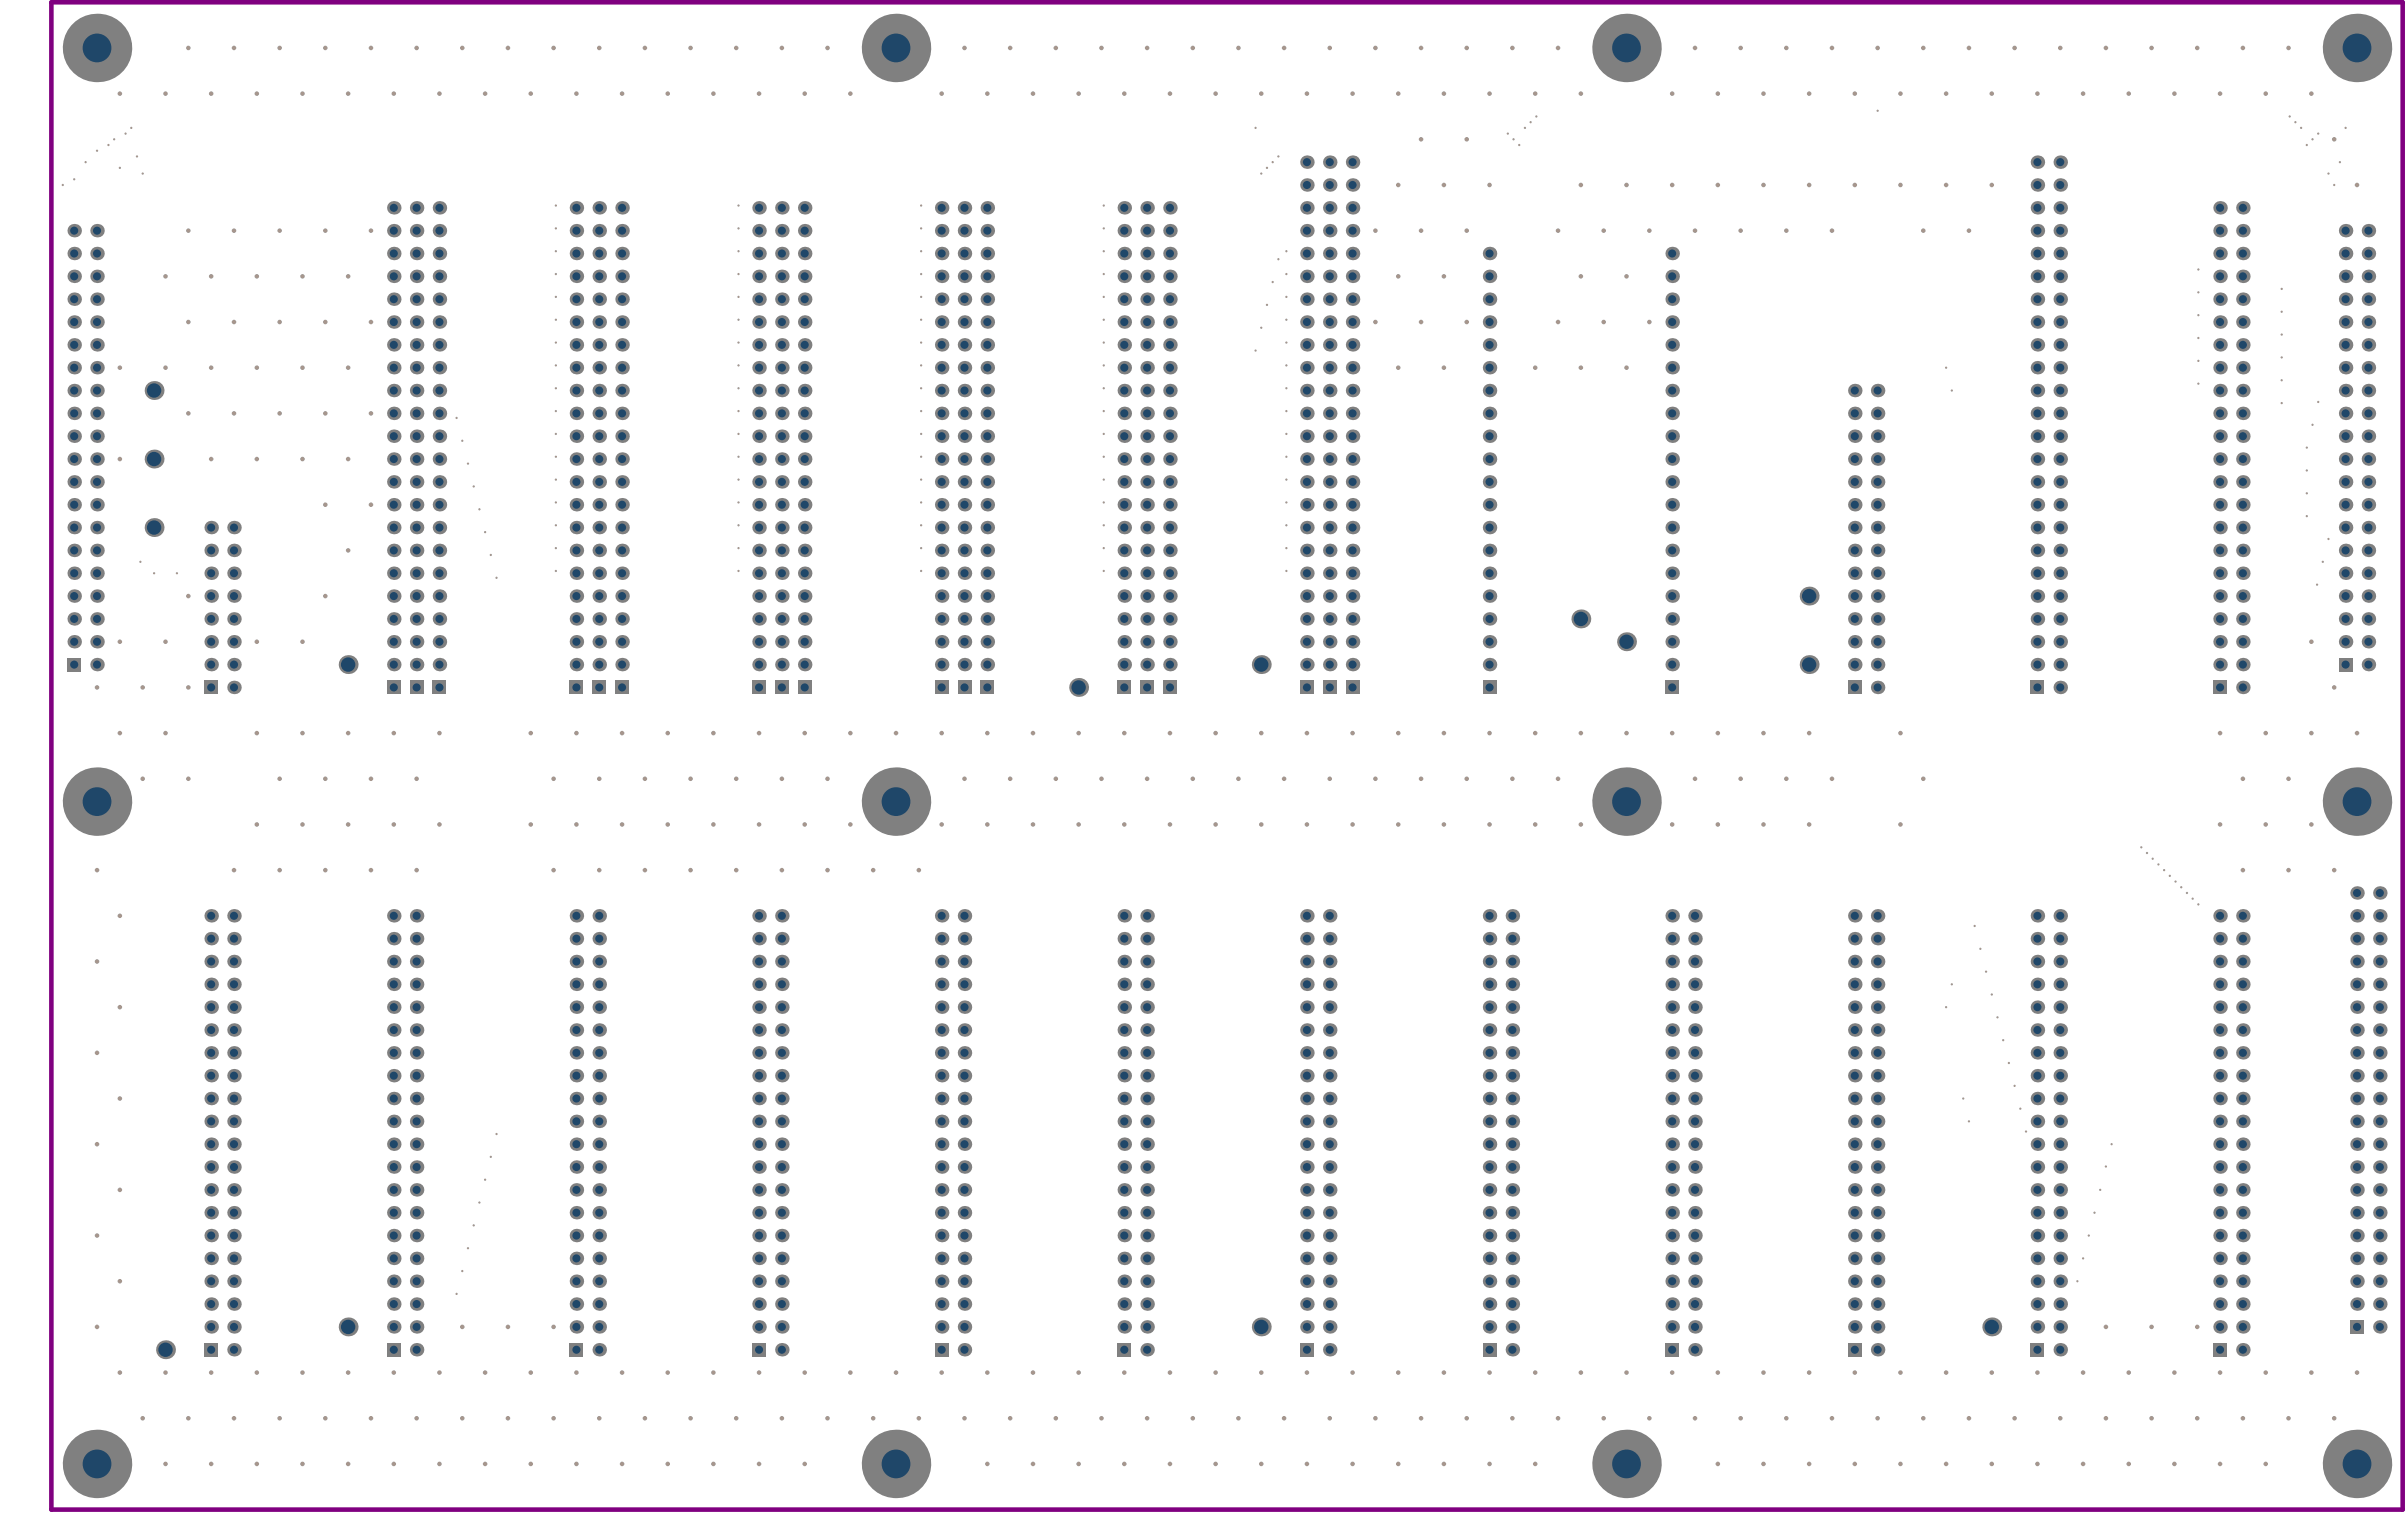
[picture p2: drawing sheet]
<svg xmlns="http://www.w3.org/2000/svg" width="891mm" height="561mm" viewBox="0 0 891 561" stroke-linecap="round" stroke-linejoin="round" font-family="sans-serif">
<path d="M19 .8h870.9v558.1h-870.9z" fill="none" stroke="#800080" stroke-width="1.7"/>
<g fill="#a6968d">
<circle cx="44.4" cy="34.7" r=".85"/>
<circle cx="44.4" cy="136.1" r=".85"/>
<circle cx="44.4" cy="170" r=".85"/>
<circle cx="44.4" cy="237.6" r=".85"/>
<circle cx="35.9" cy="254.5" r=".85"/>
<circle cx="44.4" cy="271.4" r=".85"/>
<circle cx="35.9" cy="322.2" r=".85"/>
<circle cx="44.4" cy="339.1" r=".85"/>
<circle cx="35.9" cy="356" r=".85"/>
<circle cx="44.4" cy="372.9" r=".85"/>
<circle cx="35.9" cy="389.8" r=".85"/>
<circle cx="44.4" cy="406.7" r=".85"/>
<circle cx="35.9" cy="423.6" r=".85"/>
<circle cx="44.4" cy="440.6" r=".85"/>
<circle cx="35.9" cy="457.5" r=".85"/>
<circle cx="44.4" cy="474.4" r=".85"/>
<circle cx="35.9" cy="491.3" r=".85"/>
<circle cx="44.4" cy="508.2" r=".85"/>
<circle cx="61.3" cy="34.7" r=".85"/>
<circle cx="61.3" cy="102.3" r=".85"/>
<circle cx="61.3" cy="136.1" r=".85"/>
<circle cx="61.3" cy="237.6" r=".85"/>
<circle cx="52.8" cy="254.5" r=".85"/>
<circle cx="61.3" cy="271.4" r=".85"/>
<circle cx="52.8" cy="288.3" r=".85"/>
<circle cx="61.3" cy="508.2" r=".85"/>
<circle cx="52.8" cy="525.1" r=".85"/>
<circle cx="61.3" cy="542" r=".85"/>
<circle cx="69.8" cy="17.8" r=".85"/>
<circle cx="78.2" cy="34.7" r=".85"/>
<circle cx="69.8" cy="85.4" r=".85"/>
<circle cx="78.2" cy="102.3" r=".85"/>
<circle cx="69.8" cy="119.2" r=".85"/>
<circle cx="78.2" cy="136.1" r=".85"/>
<circle cx="69.8" cy="153.1" r=".85"/>
<circle cx="78.2" cy="170" r=".85"/>
<circle cx="69.8" cy="220.7" r=".85"/>
<circle cx="69.8" cy="254.5" r=".85"/>
<circle cx="69.8" cy="288.3" r=".85"/>
<circle cx="78.2" cy="508.2" r=".85"/>
<circle cx="69.8" cy="525.1" r=".85"/>
<circle cx="78.2" cy="542" r=".85"/>
<circle cx="86.7" cy="17.8" r=".85"/>
<circle cx="95.1" cy="34.7" r=".85"/>
<circle cx="86.7" cy="85.4" r=".85"/>
<circle cx="95.1" cy="102.3" r=".85"/>
<circle cx="86.7" cy="119.2" r=".85"/>
<circle cx="95.1" cy="136.1" r=".85"/>
<circle cx="86.7" cy="153.1" r=".85"/>
<circle cx="95.1" cy="170" r=".85"/>
<circle cx="95.1" cy="237.6" r=".85"/>
<circle cx="95.1" cy="271.4" r=".85"/>
<circle cx="95.1" cy="305.3" r=".85"/>
<circle cx="86.7" cy="322.2" r=".85"/>
<circle cx="95.1" cy="508.2" r=".85"/>
<circle cx="86.7" cy="525.1" r=".85"/>
<circle cx="95.1" cy="542" r=".85"/>
<circle cx="103.6" cy="17.8" r=".85"/>
<circle cx="112" cy="34.7" r=".85"/>
<circle cx="103.6" cy="85.4" r=".85"/>
<circle cx="112" cy="102.3" r=".85"/>
<circle cx="103.6" cy="119.2" r=".85"/>
<circle cx="112" cy="136.1" r=".85"/>
<circle cx="103.6" cy="153.1" r=".85"/>
<circle cx="112" cy="170" r=".85"/>
<circle cx="112" cy="237.6" r=".85"/>
<circle cx="112" cy="271.4" r=".85"/>
<circle cx="103.6" cy="288.3" r=".85"/>
<circle cx="112" cy="305.3" r=".85"/>
<circle cx="103.6" cy="322.2" r=".85"/>
<circle cx="112" cy="508.2" r=".85"/>
<circle cx="103.6" cy="525.1" r=".85"/>
<circle cx="112" cy="542" r=".85"/>
<circle cx="120.5" cy="17.8" r=".85"/>
<circle cx="128.9" cy="34.7" r=".85"/>
<circle cx="120.5" cy="85.4" r=".85"/>
<circle cx="128.9" cy="102.3" r=".85"/>
<circle cx="120.5" cy="119.2" r=".85"/>
<circle cx="128.9" cy="136.1" r=".85"/>
<circle cx="120.5" cy="153.1" r=".85"/>
<circle cx="128.9" cy="170" r=".85"/>
<circle cx="120.5" cy="186.9" r=".85"/>
<circle cx="128.9" cy="203.8" r=".85"/>
<circle cx="120.5" cy="220.7" r=".85"/>
<circle cx="128.9" cy="271.4" r=".85"/>
<circle cx="120.5" cy="288.3" r=".85"/>
<circle cx="128.9" cy="305.3" r=".85"/>
<circle cx="120.5" cy="322.2" r=".85"/>
<circle cx="128.9" cy="508.2" r=".85"/>
<circle cx="120.5" cy="525.1" r=".85"/>
<circle cx="128.9" cy="542" r=".85"/>
<circle cx="137.4" cy="17.8" r=".85"/>
<circle cx="145.9" cy="34.7" r=".85"/>
<circle cx="137.4" cy="85.4" r=".85"/>
<circle cx="137.4" cy="119.2" r=".85"/>
<circle cx="137.4" cy="153.1" r=".85"/>
<circle cx="137.4" cy="186.9" r=".85"/>
<circle cx="145.9" cy="271.4" r=".85"/>
<circle cx="137.4" cy="288.3" r=".85"/>
<circle cx="145.9" cy="305.3" r=".85"/>
<circle cx="137.4" cy="322.2" r=".85"/>
<circle cx="145.9" cy="508.2" r=".85"/>
<circle cx="137.4" cy="525.1" r=".85"/>
<circle cx="145.9" cy="542" r=".85"/>
<circle cx="154.3" cy="17.8" r=".85"/>
<circle cx="162.8" cy="34.7" r=".85"/>
<circle cx="162.8" cy="271.4" r=".85"/>
<circle cx="154.3" cy="288.3" r=".85"/>
<circle cx="162.8" cy="305.3" r=".85"/>
<circle cx="154.3" cy="322.2" r=".85"/>
<circle cx="162.8" cy="508.2" r=".85"/>
<circle cx="154.3" cy="525.1" r=".85"/>
<circle cx="162.8" cy="542" r=".85"/>
<circle cx="171.2" cy="17.8" r=".85"/>
<circle cx="179.7" cy="34.7" r=".85"/>
<circle cx="171.2" cy="491.3" r=".85"/>
<circle cx="179.7" cy="508.2" r=".85"/>
<circle cx="171.2" cy="525.1" r=".85"/>
<circle cx="179.7" cy="542" r=".85"/>
<circle cx="188.1" cy="17.8" r=".85"/>
<circle cx="196.6" cy="34.7" r=".85"/>
<circle cx="196.6" cy="271.4" r=".85"/>
<circle cx="196.6" cy="305.3" r=".85"/>
<circle cx="188.1" cy="491.3" r=".85"/>
<circle cx="196.6" cy="508.2" r=".85"/>
<circle cx="188.1" cy="525.1" r=".85"/>
<circle cx="196.6" cy="542" r=".85"/>
<circle cx="205" cy="17.8" r=".85"/>
<circle cx="213.5" cy="34.7" r=".85"/>
<circle cx="213.5" cy="271.4" r=".85"/>
<circle cx="205" cy="288.3" r=".85"/>
<circle cx="213.5" cy="305.3" r=".85"/>
<circle cx="205" cy="322.2" r=".85"/>
<circle cx="205" cy="491.3" r=".85"/>
<circle cx="213.5" cy="508.2" r=".85"/>
<circle cx="205" cy="525.1" r=".85"/>
<circle cx="213.5" cy="542" r=".85"/>
<circle cx="221.9" cy="17.8" r=".85"/>
<circle cx="230.4" cy="34.7" r=".85"/>
<circle cx="230.4" cy="271.4" r=".85"/>
<circle cx="221.9" cy="288.3" r=".85"/>
<circle cx="230.4" cy="305.3" r=".85"/>
<circle cx="221.9" cy="322.2" r=".85"/>
<circle cx="230.4" cy="508.2" r=".85"/>
<circle cx="221.9" cy="525.1" r=".85"/>
<circle cx="230.4" cy="542" r=".85"/>
<circle cx="238.9" cy="17.8" r=".85"/>
<circle cx="247.3" cy="34.7" r=".85"/>
<circle cx="247.3" cy="271.4" r=".85"/>
<circle cx="238.9" cy="288.3" r=".85"/>
<circle cx="247.3" cy="305.3" r=".85"/>
<circle cx="238.9" cy="322.2" r=".85"/>
<circle cx="247.3" cy="508.2" r=".85"/>
<circle cx="238.9" cy="525.1" r=".85"/>
<circle cx="247.3" cy="542" r=".85"/>
<circle cx="255.8" cy="17.8" r=".85"/>
<circle cx="264.2" cy="34.7" r=".85"/>
<circle cx="264.2" cy="271.4" r=".85"/>
<circle cx="255.8" cy="288.3" r=".85"/>
<circle cx="264.2" cy="305.3" r=".85"/>
<circle cx="255.8" cy="322.2" r=".85"/>
<circle cx="264.2" cy="508.2" r=".85"/>
<circle cx="255.8" cy="525.1" r=".85"/>
<circle cx="264.2" cy="542" r=".85"/>
<circle cx="272.7" cy="17.8" r=".85"/>
<circle cx="281.1" cy="34.7" r=".85"/>
<circle cx="281.1" cy="271.4" r=".85"/>
<circle cx="272.7" cy="288.3" r=".85"/>
<circle cx="281.1" cy="305.3" r=".85"/>
<circle cx="272.7" cy="322.2" r=".85"/>
<circle cx="281.1" cy="508.2" r=".85"/>
<circle cx="272.7" cy="525.1" r=".85"/>
<circle cx="281.1" cy="542" r=".85"/>
<circle cx="289.6" cy="17.8" r=".85"/>
<circle cx="298" cy="34.7" r=".85"/>
<circle cx="298" cy="271.4" r=".85"/>
<circle cx="289.6" cy="288.3" r=".85"/>
<circle cx="298" cy="305.3" r=".85"/>
<circle cx="289.6" cy="322.2" r=".85"/>
<circle cx="298" cy="508.2" r=".85"/>
<circle cx="289.6" cy="525.1" r=".85"/>
<circle cx="298" cy="542" r=".85"/>
<circle cx="306.5" cy="17.8" r=".85"/>
<circle cx="314.9" cy="34.7" r=".85"/>
<circle cx="314.9" cy="271.4" r=".85"/>
<circle cx="306.5" cy="288.3" r=".85"/>
<circle cx="314.9" cy="305.3" r=".85"/>
<circle cx="306.5" cy="322.2" r=".85"/>
<circle cx="314.9" cy="508.2" r=".85"/>
<circle cx="306.5" cy="525.1" r=".85"/>
<circle cx="331.9" cy="271.4" r=".85"/>
<circle cx="323.4" cy="322.2" r=".85"/>
<circle cx="331.9" cy="508.2" r=".85"/>
<circle cx="323.4" cy="525.1" r=".85"/>
<circle cx="348.8" cy="34.7" r=".85"/>
<circle cx="348.8" cy="271.4" r=".85"/>
<circle cx="348.8" cy="305.3" r=".85"/>
<circle cx="340.3" cy="322.2" r=".85"/>
<circle cx="348.8" cy="508.2" r=".85"/>
<circle cx="340.3" cy="525.1" r=".85"/>
<circle cx="357.2" cy="17.8" r=".85"/>
<circle cx="365.7" cy="34.7" r=".85"/>
<circle cx="365.7" cy="271.4" r=".85"/>
<circle cx="357.2" cy="288.3" r=".85"/>
<circle cx="365.7" cy="305.3" r=".85"/>
<circle cx="365.7" cy="508.2" r=".85"/>
<circle cx="357.2" cy="525.1" r=".85"/>
<circle cx="365.7" cy="542" r=".85"/>
<circle cx="374.1" cy="17.8" r=".85"/>
<circle cx="382.6" cy="34.7" r=".85"/>
<circle cx="382.6" cy="271.4" r=".85"/>
<circle cx="374.1" cy="288.3" r=".85"/>
<circle cx="382.6" cy="305.3" r=".85"/>
<circle cx="382.6" cy="508.2" r=".85"/>
<circle cx="374.1" cy="525.1" r=".85"/>
<circle cx="382.6" cy="542" r=".85"/>
<circle cx="391" cy="17.8" r=".85"/>
<circle cx="399.5" cy="34.7" r=".85"/>
<circle cx="399.5" cy="271.4" r=".85"/>
<circle cx="391" cy="288.3" r=".85"/>
<circle cx="399.5" cy="305.3" r=".85"/>
<circle cx="399.5" cy="508.2" r=".85"/>
<circle cx="391" cy="525.1" r=".85"/>
<circle cx="399.5" cy="542" r=".85"/>
<circle cx="407.9" cy="17.8" r=".85"/>
<circle cx="416.4" cy="34.7" r=".85"/>
<circle cx="416.4" cy="271.4" r=".85"/>
<circle cx="407.9" cy="288.3" r=".85"/>
<circle cx="416.4" cy="305.3" r=".85"/>
<circle cx="416.4" cy="508.2" r=".85"/>
<circle cx="407.9" cy="525.1" r=".85"/>
<circle cx="416.4" cy="542" r=".85"/>
<circle cx="424.9" cy="17.8" r=".85"/>
<circle cx="433.3" cy="34.7" r=".85"/>
<circle cx="433.3" cy="271.4" r=".85"/>
<circle cx="424.9" cy="288.3" r=".85"/>
<circle cx="433.3" cy="305.3" r=".85"/>
<circle cx="433.3" cy="508.2" r=".85"/>
<circle cx="424.9" cy="525.1" r=".85"/>
<circle cx="433.3" cy="542" r=".85"/>
<circle cx="441.8" cy="17.8" r=".85"/>
<circle cx="450.2" cy="34.7" r=".85"/>
<circle cx="450.2" cy="271.4" r=".85"/>
<circle cx="441.8" cy="288.3" r=".85"/>
<circle cx="450.2" cy="305.3" r=".85"/>
<circle cx="450.2" cy="508.2" r=".85"/>
<circle cx="441.8" cy="525.1" r=".85"/>
<circle cx="450.2" cy="542" r=".85"/>
<circle cx="458.7" cy="17.8" r=".85"/>
<circle cx="467.1" cy="34.7" r=".85"/>
<circle cx="467.1" cy="271.4" r=".85"/>
<circle cx="458.7" cy="288.3" r=".85"/>
<circle cx="467.1" cy="305.3" r=".85"/>
<circle cx="467.1" cy="508.2" r=".85"/>
<circle cx="458.7" cy="525.1" r=".85"/>
<circle cx="467.1" cy="542" r=".85"/>
<circle cx="475.6" cy="17.8" r=".85"/>
<circle cx="484" cy="34.7" r=".85"/>
<circle cx="484" cy="271.4" r=".85"/>
<circle cx="475.6" cy="288.3" r=".85"/>
<circle cx="484" cy="305.3" r=".85"/>
<circle cx="484" cy="508.2" r=".85"/>
<circle cx="475.6" cy="525.1" r=".85"/>
<circle cx="484" cy="542" r=".85"/>
<circle cx="492.5" cy="17.8" r=".85"/>
<circle cx="501" cy="34.7" r=".85"/>
<circle cx="501" cy="271.4" r=".85"/>
<circle cx="492.5" cy="288.3" r=".85"/>
<circle cx="501" cy="305.3" r=".85"/>
<circle cx="501" cy="508.2" r=".85"/>
<circle cx="492.5" cy="525.1" r=".85"/>
<circle cx="501" cy="542" r=".85"/>
<circle cx="509.4" cy="17.8" r=".85"/>
<circle cx="517.9" cy="34.7" r=".85"/>
<circle cx="517.9" cy="68.5" r=".85"/>
<circle cx="509.4" cy="85.4" r=".85"/>
<circle cx="517.9" cy="102.3" r=".85"/>
<circle cx="509.4" cy="119.2" r=".85"/>
<circle cx="517.9" cy="136.1" r=".85"/>
<circle cx="517.9" cy="271.4" r=".85"/>
<circle cx="509.4" cy="288.3" r=".85"/>
<circle cx="517.9" cy="305.3" r=".85"/>
<circle cx="517.9" cy="508.2" r=".85"/>
<circle cx="509.4" cy="525.1" r=".85"/>
<circle cx="517.9" cy="542" r=".85"/>
<circle cx="526.3" cy="17.8" r=".85"/>
<circle cx="534.8" cy="34.7" r=".85"/>
<circle cx="526.3" cy="51.6" r=".85"/>
<circle cx="534.8" cy="68.5" r=".85"/>
<circle cx="526.3" cy="85.4" r=".85"/>
<circle cx="534.8" cy="102.3" r=".85"/>
<circle cx="526.3" cy="119.2" r=".85"/>
<circle cx="534.8" cy="136.1" r=".85"/>
<circle cx="534.8" cy="271.4" r=".85"/>
<circle cx="526.3" cy="288.3" r=".85"/>
<circle cx="534.8" cy="305.3" r=".85"/>
<circle cx="534.8" cy="508.2" r=".85"/>
<circle cx="526.3" cy="525.1" r=".85"/>
<circle cx="534.8" cy="542" r=".85"/>
<circle cx="543.2" cy="17.8" r=".85"/>
<circle cx="551.7" cy="34.7" r=".85"/>
<circle cx="543.2" cy="51.6" r=".85"/>
<circle cx="551.7" cy="68.5" r=".85"/>
<circle cx="543.2" cy="85.4" r=".85"/>
<circle cx="543.2" cy="119.2" r=".85"/>
<circle cx="551.7" cy="271.4" r=".85"/>
<circle cx="543.2" cy="288.3" r=".85"/>
<circle cx="551.7" cy="305.3" r=".85"/>
<circle cx="551.7" cy="508.2" r=".85"/>
<circle cx="543.2" cy="525.1" r=".85"/>
<circle cx="551.7" cy="542" r=".85"/>
<circle cx="560.1" cy="17.8" r=".85"/>
<circle cx="568.6" cy="34.7" r=".85"/>
<circle cx="568.6" cy="136.1" r=".85"/>
<circle cx="568.6" cy="271.4" r=".85"/>
<circle cx="560.1" cy="288.3" r=".85"/>
<circle cx="568.6" cy="305.3" r=".85"/>
<circle cx="568.6" cy="508.2" r=".85"/>
<circle cx="560.1" cy="525.1" r=".85"/>
<circle cx="568.6" cy="542" r=".85"/>
<circle cx="577" cy="17.8" r=".85"/>
<circle cx="585.5" cy="34.7" r=".85"/>
<circle cx="585.5" cy="68.5" r=".85"/>
<circle cx="577" cy="85.4" r=".85"/>
<circle cx="585.5" cy="102.3" r=".85"/>
<circle cx="577" cy="119.2" r=".85"/>
<circle cx="585.5" cy="136.1" r=".85"/>
<circle cx="585.5" cy="271.4" r=".85"/>
<circle cx="577" cy="288.3" r=".85"/>
<circle cx="585.5" cy="305.3" r=".85"/>
<circle cx="585.5" cy="508.2" r=".85"/>
<circle cx="577" cy="525.1" r=".85"/>
<circle cx="602.4" cy="68.5" r=".85"/>
<circle cx="594" cy="85.4" r=".85"/>
<circle cx="602.4" cy="102.3" r=".85"/>
<circle cx="594" cy="119.2" r=".85"/>
<circle cx="602.4" cy="136.1" r=".85"/>
<circle cx="602.4" cy="271.4" r=".85"/>
<circle cx="602.4" cy="508.2" r=".85"/>
<circle cx="594" cy="525.1" r=".85"/>
<circle cx="619.3" cy="34.7" r=".85"/>
<circle cx="619.3" cy="68.5" r=".85"/>
<circle cx="610.9" cy="85.4" r=".85"/>
<circle cx="610.9" cy="119.2" r=".85"/>
<circle cx="619.3" cy="271.4" r=".85"/>
<circle cx="619.3" cy="305.3" r=".85"/>
<circle cx="619.3" cy="508.2" r=".85"/>
<circle cx="610.9" cy="525.1" r=".85"/>
<circle cx="627.8" cy="17.8" r=".85"/>
<circle cx="636.2" cy="34.7" r=".85"/>
<circle cx="636.2" cy="68.5" r=".85"/>
<circle cx="627.8" cy="85.4" r=".85"/>
<circle cx="636.2" cy="271.4" r=".85"/>
<circle cx="627.8" cy="288.3" r=".85"/>
<circle cx="636.2" cy="305.3" r=".85"/>
<circle cx="636.2" cy="508.2" r=".85"/>
<circle cx="627.8" cy="525.1" r=".85"/>
<circle cx="636.2" cy="542" r=".85"/>
<circle cx="644.7" cy="17.8" r=".85"/>
<circle cx="653.1" cy="34.7" r=".85"/>
<circle cx="653.1" cy="68.5" r=".85"/>
<circle cx="644.7" cy="85.4" r=".85"/>
<circle cx="653.1" cy="271.4" r=".85"/>
<circle cx="644.7" cy="288.3" r=".85"/>
<circle cx="653.1" cy="305.3" r=".85"/>
<circle cx="653.1" cy="508.2" r=".85"/>
<circle cx="644.7" cy="525.1" r=".85"/>
<circle cx="653.1" cy="542" r=".85"/>
<circle cx="661.6" cy="17.8" r=".85"/>
<circle cx="670" cy="34.7" r=".85"/>
<circle cx="670" cy="68.5" r=".85"/>
<circle cx="661.6" cy="85.4" r=".85"/>
<circle cx="670" cy="271.4" r=".85"/>
<circle cx="661.6" cy="288.3" r=".85"/>
<circle cx="670" cy="305.3" r=".85"/>
<circle cx="670" cy="508.2" r=".85"/>
<circle cx="661.6" cy="525.1" r=".85"/>
<circle cx="670" cy="542" r=".85"/>
<circle cx="678.5" cy="17.8" r=".85"/>
<circle cx="687" cy="34.7" r=".85"/>
<circle cx="687" cy="68.5" r=".85"/>
<circle cx="678.5" cy="85.4" r=".85"/>
<circle cx="678.5" cy="288.3" r=".85"/>
<circle cx="687" cy="508.2" r=".85"/>
<circle cx="678.5" cy="525.1" r=".85"/>
<circle cx="687" cy="542" r=".85"/>
<circle cx="695.4" cy="17.8" r=".85"/>
<circle cx="703.9" cy="34.7" r=".85"/>
<circle cx="703.9" cy="68.5" r=".85"/>
<circle cx="703.9" cy="271.4" r=".85"/>
<circle cx="703.9" cy="305.3" r=".85"/>
<circle cx="703.9" cy="508.2" r=".85"/>
<circle cx="695.4" cy="525.1" r=".85"/>
<circle cx="703.9" cy="542" r=".85"/>
<circle cx="712.3" cy="17.8" r=".85"/>
<circle cx="720.8" cy="34.7" r=".85"/>
<circle cx="720.8" cy="68.5" r=".85"/>
<circle cx="712.3" cy="85.4" r=".85"/>
<circle cx="712.3" cy="288.3" r=".85"/>
<circle cx="720.8" cy="508.2" r=".85"/>
<circle cx="712.3" cy="525.1" r=".85"/>
<circle cx="720.8" cy="542" r=".85"/>
<circle cx="729.2" cy="17.8" r=".85"/>
<circle cx="737.7" cy="34.7" r=".85"/>
<circle cx="737.7" cy="68.5" r=".85"/>
<circle cx="729.2" cy="85.4" r=".85"/>
<circle cx="737.7" cy="508.2" r=".85"/>
<circle cx="729.2" cy="525.1" r=".85"/>
<circle cx="737.7" cy="542" r=".85"/>
<circle cx="746.1" cy="17.8" r=".85"/>
<circle cx="754.6" cy="34.7" r=".85"/>
<circle cx="754.6" cy="508.2" r=".85"/>
<circle cx="746.1" cy="525.1" r=".85"/>
<circle cx="754.6" cy="542" r=".85"/>
<circle cx="763" cy="17.8" r=".85"/>
<circle cx="771.5" cy="34.7" r=".85"/>
<circle cx="771.5" cy="508.2" r=".85"/>
<circle cx="763" cy="525.1" r=".85"/>
<circle cx="771.5" cy="542" r=".85"/>
<circle cx="780" cy="17.8" r=".85"/>
<circle cx="788.4" cy="34.7" r=".85"/>
<circle cx="780" cy="491.3" r=".85"/>
<circle cx="788.4" cy="508.2" r=".85"/>
<circle cx="780" cy="525.1" r=".85"/>
<circle cx="788.4" cy="542" r=".85"/>
<circle cx="796.9" cy="17.8" r=".85"/>
<circle cx="805.3" cy="34.7" r=".85"/>
<circle cx="796.9" cy="491.3" r=".85"/>
<circle cx="805.3" cy="508.2" r=".85"/>
<circle cx="796.9" cy="525.1" r=".85"/>
<circle cx="805.3" cy="542" r=".85"/>
<circle cx="813.8" cy="17.8" r=".85"/>
<circle cx="822.2" cy="34.7" r=".85"/>
<circle cx="822.2" cy="271.4" r=".85"/>
<circle cx="822.2" cy="305.3" r=".85"/>
<circle cx="813.8" cy="491.3" r=".85"/>
<circle cx="822.2" cy="508.2" r=".85"/>
<circle cx="813.8" cy="525.1" r=".85"/>
<circle cx="822.2" cy="542" r=".85"/>
<circle cx="830.7" cy="17.8" r=".85"/>
<circle cx="839.1" cy="34.7" r=".85"/>
<circle cx="839.1" cy="271.4" r=".85"/>
<circle cx="830.7" cy="288.3" r=".85"/>
<circle cx="839.1" cy="305.3" r=".85"/>
<circle cx="830.7" cy="322.2" r=".85"/>
<circle cx="839.1" cy="508.2" r=".85"/>
<circle cx="830.7" cy="525.1" r=".85"/>
<circle cx="839.1" cy="542" r=".85"/>
<circle cx="847.6" cy="17.8" r=".85"/>
<circle cx="856.1" cy="34.7" r=".85"/>
<circle cx="856.1" cy="237.6" r=".85"/>
<circle cx="856.1" cy="271.4" r=".85"/>
<circle cx="847.6" cy="288.3" r=".85"/>
<circle cx="856.1" cy="305.3" r=".85"/>
<circle cx="847.6" cy="322.2" r=".85"/>
<circle cx="856.1" cy="508.2" r=".85"/>
<circle cx="847.6" cy="525.1" r=".85"/>
<circle cx="864.5" cy="51.6" r=".85"/>
<circle cx="873" cy="68.5" r=".85"/>
<circle cx="864.5" cy="254.5" r=".85"/>
<circle cx="873" cy="271.4" r=".85"/>
<circle cx="864.5" cy="322.2" r=".85"/>
<circle cx="873" cy="508.2" r=".85"/>
<circle cx="864.5" cy="525.1" r=".85"/>
<circle cx="476.4" cy="194.5" r=".42"/>
<circle cx="476.4" cy="186" r=".42"/>
<circle cx="476.4" cy="202.9" r=".42"/>
<circle cx="476.4" cy="211.4" r=".42"/>
<circle cx="465" cy="47.4" r=".42"/>
<circle cx="467.1" cy="64.3" r=".42"/>
<circle cx="469.2" cy="62.2" r=".42"/>
<circle cx="469.2" cy="112.9" r=".42"/>
<circle cx="471.4" cy="104.4" r=".42"/>
<circle cx="471.4" cy="60" r=".42"/>
<circle cx="473.5" cy="96" r=".42"/>
<circle cx="473.5" cy="57.9" r=".42"/>
<circle cx="476.4" cy="101.5" r=".42"/>
<circle cx="476.4" cy="93" r=".42"/>
<circle cx="476.4" cy="109.9" r=".42"/>
<circle cx="476.4" cy="118.4" r=".42"/>
<circle cx="465" cy="129.8" r=".42"/>
<circle cx="467.1" cy="121.3" r=".42"/>
<circle cx="476.4" cy="126.8" r=".42"/>
<circle cx="476.4" cy="135.3" r=".42"/>
<circle cx="476.4" cy="143.8" r=".42"/>
<circle cx="476.4" cy="152.2" r=".42"/>
<circle cx="476.4" cy="160.7" r=".42"/>
<circle cx="476.4" cy="169.1" r=".42"/>
<circle cx="476.4" cy="177.6" r=".42"/>
<circle cx="205.9" cy="135.3" r=".42"/>
<circle cx="205.9" cy="143.8" r=".42"/>
<circle cx="205.9" cy="152.2" r=".42"/>
<circle cx="205.9" cy="126.8" r=".42"/>
<circle cx="205.9" cy="118.4" r=".42"/>
<circle cx="205.9" cy="202.9" r=".42"/>
<circle cx="205.9" cy="211.4" r=".42"/>
<circle cx="205.9" cy="194.5" r=".42"/>
<circle cx="205.9" cy="109.9" r=".42"/>
<circle cx="205.9" cy="101.5" r=".42"/>
<circle cx="205.9" cy="93" r=".42"/>
<circle cx="205.9" cy="76.1" r=".42"/>
<circle cx="205.9" cy="84.6" r=".42"/>
<circle cx="205.9" cy="169.1" r=".42"/>
<circle cx="205.9" cy="186" r=".42"/>
<circle cx="205.9" cy="177.6" r=".42"/>
<circle cx="205.9" cy="160.7" r=".42"/>
<circle cx="52" cy="208" r=".42"/>
<circle cx="57.1" cy="212.2" r=".42"/>
<circle cx="65.5" cy="212.2" r=".42"/>
<circle cx="27.5" cy="66.4" r=".42"/>
<circle cx="46.5" cy="49.5" r=".42"/>
<circle cx="31.7" cy="60" r=".42"/>
<circle cx="50.7" cy="57.9" r=".42"/>
<circle cx="40.2" cy="53.7" r=".42"/>
<circle cx="42.3" cy="51.6" r=".42"/>
<circle cx="35.9" cy="55.8" r=".42"/>
<circle cx="52.8" cy="64.3" r=".42"/>
<circle cx="44.4" cy="62.2" r=".42"/>
<circle cx="48.6" cy="47.4" r=".42"/>
<circle cx="23.3" cy="68.5" r=".42"/>
<circle cx="169.1" cy="479.1" r=".42"/>
<circle cx="171.2" cy="470.6" r=".42"/>
<circle cx="173.3" cy="462.2" r=".42"/>
<circle cx="175.4" cy="453.7" r=".42"/>
<circle cx="177.6" cy="445.2" r=".42"/>
<circle cx="179.7" cy="436.8" r=".42"/>
<circle cx="181.8" cy="428.3" r=".42"/>
<circle cx="183.9" cy="419.9" r=".42"/>
<circle cx="722.9" cy="364.5" r=".42"/>
<circle cx="720.8" cy="372.9" r=".42"/>
<circle cx="727.1" cy="406.7" r=".42"/>
<circle cx="729.2" cy="415.2" r=".42"/>
<circle cx="731.3" cy="342.8" r=".42"/>
<circle cx="733.5" cy="351.3" r=".42"/>
<circle cx="183.9" cy="213.9" r=".42"/>
<circle cx="181.8" cy="205.5" r=".42"/>
<circle cx="179.7" cy="197" r=".42"/>
<circle cx="177.6" cy="188.6" r=".42"/>
<circle cx="175.4" cy="180.1" r=".42"/>
<circle cx="173.3" cy="171.7" r=".42"/>
<circle cx="171.2" cy="163.2" r=".42"/>
<circle cx="169.1" cy="154.7" r=".42"/>
<circle cx="720.8" cy="136.1" r=".42"/>
<circle cx="722.9" cy="144.6" r=".42"/>
<circle cx="695.4" cy="41" r=".42"/>
<circle cx="868.7" cy="47.4" r=".42"/>
<circle cx="866.6" cy="60" r=".42"/>
<circle cx="864.5" cy="68.5" r=".42"/>
<circle cx="862.4" cy="64.3" r=".42"/>
<circle cx="858.2" cy="216.5" r=".42"/>
<circle cx="860.3" cy="208" r=".42"/>
<circle cx="862.4" cy="199.6" r=".42"/>
<circle cx="560.6" cy="51.6" r=".42"/>
<circle cx="562.7" cy="53.7" r=".42"/>
<circle cx="735.6" cy="359.8" r=".42"/>
<circle cx="737.7" cy="368.2" r=".42"/>
<circle cx="739.8" cy="376.7" r=".42"/>
<circle cx="741.9" cy="385.1" r=".42"/>
<circle cx="744" cy="393.6" r=".42"/>
<circle cx="746.1" cy="402" r=".42"/>
<circle cx="748.3" cy="410.5" r=".42"/>
<circle cx="750.4" cy="419" r=".42"/>
<circle cx="782.1" cy="423.6" r=".42"/>
<circle cx="780" cy="431.9" r=".42"/>
<circle cx="777.8" cy="440.6" r=".42"/>
<circle cx="775.7" cy="449" r=".42"/>
<circle cx="773.6" cy="457.5" r=".42"/>
<circle cx="771.5" cy="465.9" r=".42"/>
<circle cx="769.4" cy="474.4" r=".42"/>
<circle cx="569" cy="43.1" r=".42"/>
<circle cx="566.9" cy="45.2" r=".42"/>
<circle cx="564.8" cy="47.4" r=".42"/>
<circle cx="848" cy="43.1" r=".42"/>
<circle cx="850.1" cy="45.2" r=".42"/>
<circle cx="852.2" cy="47.4" r=".42"/>
<circle cx="854.4" cy="191.1" r=".42"/>
<circle cx="854.4" cy="182.6" r=".42"/>
<circle cx="854.4" cy="174.2" r=".42"/>
<circle cx="854.4" cy="165.7" r=".42"/>
<circle cx="856.5" cy="157.3" r=".42"/>
<circle cx="858.6" cy="148.8" r=".42"/>
<circle cx="854.4" cy="53.7" r=".42"/>
<circle cx="856.5" cy="51.6" r=".42"/>
<circle cx="558.4" cy="49.5" r=".42"/>
<circle cx="858.6" cy="49.5" r=".42"/>
<circle cx="814.2" cy="99.8" r=".42"/>
<circle cx="845.1" cy="107" r=".42"/>
<circle cx="814.2" cy="108.2" r=".42"/>
<circle cx="845.1" cy="115.4" r=".42"/>
<circle cx="814.2" cy="116.7" r=".42"/>
<circle cx="845.1" cy="123.9" r=".42"/>
<circle cx="814.2" cy="125.1" r=".42"/>
<circle cx="845.1" cy="132.3" r=".42"/>
<circle cx="814.2" cy="133.6" r=".42"/>
<circle cx="845.1" cy="140.8" r=".42"/>
<circle cx="845.1" cy="149.2" r=".42"/>
<circle cx="814.2" cy="142.1" r=".42"/>
<circle cx="273.5" cy="76.1" r=".42"/>
<circle cx="341.2" cy="76.1" r=".42"/>
<circle cx="408.8" cy="76.1" r=".42"/>
<circle cx="273.5" cy="84.6" r=".42"/>
<circle cx="341.2" cy="84.6" r=".42"/>
<circle cx="408.8" cy="84.6" r=".42"/>
<circle cx="273.5" cy="93" r=".42"/>
<circle cx="341.2" cy="93" r=".42"/>
<circle cx="408.8" cy="93" r=".42"/>
<circle cx="273.5" cy="101.5" r=".42"/>
<circle cx="341.2" cy="101.5" r=".42"/>
<circle cx="408.8" cy="101.5" r=".42"/>
<circle cx="273.5" cy="109.9" r=".42"/>
<circle cx="341.2" cy="109.9" r=".42"/>
<circle cx="408.8" cy="109.9" r=".42"/>
<circle cx="273.5" cy="118.4" r=".42"/>
<circle cx="341.2" cy="118.4" r=".42"/>
<circle cx="408.8" cy="118.4" r=".42"/>
<circle cx="273.5" cy="126.8" r=".42"/>
<circle cx="341.2" cy="126.8" r=".42"/>
<circle cx="408.8" cy="126.8" r=".42"/>
<circle cx="273.5" cy="135.3" r=".42"/>
<circle cx="341.2" cy="135.3" r=".42"/>
<circle cx="408.8" cy="135.3" r=".42"/>
<circle cx="273.5" cy="143.8" r=".42"/>
<circle cx="341.2" cy="143.8" r=".42"/>
<circle cx="408.8" cy="143.8" r=".42"/>
<circle cx="814.2" cy="334.9" r=".42"/>
<circle cx="793.1" cy="313.7" r=".42"/>
<circle cx="799.4" cy="320.1" r=".42"/>
<circle cx="797.3" cy="317.9" r=".42"/>
<circle cx="795.2" cy="315.8" r=".42"/>
<circle cx="805.7" cy="326.4" r=".42"/>
<circle cx="803.6" cy="324.3" r=".42"/>
<circle cx="801.5" cy="322.2" r=".42"/>
<circle cx="807.9" cy="328.5" r=".42"/>
<circle cx="810" cy="330.6" r=".42"/>
<circle cx="812.1" cy="332.7" r=".42"/>
<circle cx="408.8" cy="202.9" r=".42"/>
<circle cx="408.8" cy="211.4" r=".42"/>
<circle cx="408.8" cy="186" r=".42"/>
<circle cx="408.8" cy="194.5" r=".42"/>
<circle cx="408.8" cy="169.1" r=".42"/>
<circle cx="408.8" cy="177.6" r=".42"/>
<circle cx="408.8" cy="160.7" r=".42"/>
<circle cx="408.8" cy="152.2" r=".42"/>
<circle cx="341.2" cy="202.9" r=".42"/>
<circle cx="341.2" cy="211.4" r=".42"/>
<circle cx="341.2" cy="186" r=".42"/>
<circle cx="341.2" cy="194.5" r=".42"/>
<circle cx="341.2" cy="169.1" r=".42"/>
<circle cx="341.2" cy="177.6" r=".42"/>
<circle cx="341.2" cy="160.7" r=".42"/>
<circle cx="341.2" cy="152.2" r=".42"/>
<circle cx="273.5" cy="202.9" r=".42"/>
<circle cx="273.5" cy="211.4" r=".42"/>
<circle cx="273.5" cy="186" r=".42"/>
<circle cx="273.5" cy="194.5" r=".42"/>
<circle cx="273.5" cy="169.1" r=".42"/>
<circle cx="273.5" cy="177.6" r=".42"/>
<circle cx="273.5" cy="160.7" r=".42"/>
<circle cx="273.5" cy="152.2" r=".42"/>
</g>
<circle cx="881.4" cy="482.8" r="2.5" fill="#808080"/>
<circle cx="881.4" cy="482.8" r="1.5" fill="#1f4769"/>
<circle cx="881.4" cy="491.3" r="2.5" fill="#808080"/>
<circle cx="881.4" cy="491.3" r="1.5" fill="#1f4769"/>
<circle cx="873" cy="542" r="12.7" fill="#808080"/>
<circle cx="873" cy="542" r="5.3" fill="#1f4769"/>
<circle cx="873" cy="482.8" r="2.5" fill="#808080"/>
<circle cx="873" cy="482.8" r="1.5" fill="#1f4769"/>
<path d="M870.5 488.8h5v5h-5z" fill-rule="evenodd" fill="#808080"/>
<circle cx="873" cy="491.3" r="1.5" fill="#1f4769"/>
<circle cx="830.7" cy="482.8" r="2.5" fill="#808080"/>
<circle cx="830.7" cy="482.8" r="1.5" fill="#1f4769"/>
<circle cx="830.7" cy="499.7" r="2.5" fill="#808080"/>
<circle cx="830.7" cy="499.7" r="1.5" fill="#1f4769"/>
<circle cx="830.7" cy="491.3" r="2.5" fill="#808080"/>
<circle cx="830.7" cy="491.3" r="1.5" fill="#1f4769"/>
<circle cx="822.2" cy="482.8" r="2.5" fill="#808080"/>
<circle cx="822.2" cy="482.8" r="1.5" fill="#1f4769"/>
<path d="M819.7 497.3h5v4.9h-5z" fill-rule="evenodd" fill="#808080"/>
<circle cx="822.2" cy="499.7" r="1.5" fill="#1f4769"/>
<circle cx="822.2" cy="491.3" r="2.5" fill="#808080"/>
<circle cx="822.2" cy="491.3" r="1.5" fill="#1f4769"/>
<circle cx="822.2" cy="474.4" r="2.5" fill="#808080"/>
<circle cx="822.2" cy="474.4" r="1.5" fill="#1f4769"/>
<circle cx="881.4" cy="474.4" r="2.5" fill="#808080"/>
<circle cx="881.4" cy="474.4" r="1.5" fill="#1f4769"/>
<circle cx="881.4" cy="432.1" r="2.5" fill="#808080"/>
<circle cx="881.4" cy="432.1" r="1.5" fill="#1f4769"/>
<circle cx="881.4" cy="465.9" r="2.5" fill="#808080"/>
<circle cx="881.4" cy="465.9" r="1.5" fill="#1f4769"/>
<circle cx="881.4" cy="449" r="2.5" fill="#808080"/>
<circle cx="881.4" cy="449" r="1.5" fill="#1f4769"/>
<circle cx="881.4" cy="440.6" r="2.5" fill="#808080"/>
<circle cx="881.4" cy="440.6" r="1.5" fill="#1f4769"/>
<circle cx="881.4" cy="423.6" r="2.5" fill="#808080"/>
<circle cx="881.4" cy="423.6" r="1.5" fill="#1f4769"/>
<circle cx="881.4" cy="457.5" r="2.5" fill="#808080"/>
<circle cx="881.4" cy="457.5" r="1.5" fill="#1f4769"/>
<circle cx="873" cy="474.4" r="2.5" fill="#808080"/>
<circle cx="873" cy="474.4" r="1.5" fill="#1f4769"/>
<circle cx="873" cy="432.1" r="2.5" fill="#808080"/>
<circle cx="873" cy="432.1" r="1.5" fill="#1f4769"/>
<circle cx="873" cy="440.6" r="2.5" fill="#808080"/>
<circle cx="873" cy="440.6" r="1.5" fill="#1f4769"/>
<circle cx="873" cy="465.9" r="2.5" fill="#808080"/>
<circle cx="873" cy="465.9" r="1.5" fill="#1f4769"/>
<circle cx="873" cy="457.5" r="2.5" fill="#808080"/>
<circle cx="873" cy="457.5" r="1.5" fill="#1f4769"/>
<circle cx="873" cy="449" r="2.5" fill="#808080"/>
<circle cx="873" cy="449" r="1.5" fill="#1f4769"/>
<circle cx="873" cy="423.6" r="2.5" fill="#808080"/>
<circle cx="873" cy="423.6" r="1.5" fill="#1f4769"/>
<circle cx="830.7" cy="474.4" r="2.5" fill="#808080"/>
<circle cx="830.7" cy="474.4" r="1.5" fill="#1f4769"/>
<circle cx="830.7" cy="449" r="2.5" fill="#808080"/>
<circle cx="830.7" cy="449" r="1.5" fill="#1f4769"/>
<circle cx="830.7" cy="440.6" r="2.5" fill="#808080"/>
<circle cx="830.7" cy="440.6" r="1.5" fill="#1f4769"/>
<circle cx="830.7" cy="465.9" r="2.5" fill="#808080"/>
<circle cx="830.7" cy="465.9" r="1.5" fill="#1f4769"/>
<circle cx="830.7" cy="432.1" r="2.5" fill="#808080"/>
<circle cx="830.7" cy="432.1" r="1.5" fill="#1f4769"/>
<circle cx="830.7" cy="457.5" r="2.5" fill="#808080"/>
<circle cx="830.7" cy="457.5" r="1.5" fill="#1f4769"/>
<circle cx="830.7" cy="423.6" r="2.5" fill="#808080"/>
<circle cx="830.7" cy="423.6" r="1.5" fill="#1f4769"/>
<circle cx="822.2" cy="440.6" r="2.5" fill="#808080"/>
<circle cx="822.2" cy="440.6" r="1.5" fill="#1f4769"/>
<circle cx="822.2" cy="449" r="2.5" fill="#808080"/>
<circle cx="822.2" cy="449" r="1.5" fill="#1f4769"/>
<circle cx="822.2" cy="457.5" r="2.5" fill="#808080"/>
<circle cx="822.2" cy="457.5" r="1.5" fill="#1f4769"/>
<circle cx="822.2" cy="465.9" r="2.5" fill="#808080"/>
<circle cx="822.2" cy="465.9" r="1.5" fill="#1f4769"/>
<circle cx="822.2" cy="432.1" r="2.5" fill="#808080"/>
<circle cx="822.2" cy="432.1" r="1.5" fill="#1f4769"/>
<circle cx="822.2" cy="423.6" r="2.5" fill="#808080"/>
<circle cx="822.2" cy="423.6" r="1.5" fill="#1f4769"/>
<circle cx="763" cy="499.7" r="2.5" fill="#808080"/>
<circle cx="763" cy="499.7" r="1.5" fill="#1f4769"/>
<circle cx="763" cy="491.3" r="2.5" fill="#808080"/>
<circle cx="763" cy="491.3" r="1.5" fill="#1f4769"/>
<circle cx="763" cy="482.8" r="2.5" fill="#808080"/>
<circle cx="763" cy="482.8" r="1.5" fill="#1f4769"/>
<path d="M752.1 497.3h5v4.9h-5z" fill-rule="evenodd" fill="#808080"/>
<circle cx="754.6" cy="499.7" r="1.5" fill="#1f4769"/>
<circle cx="754.6" cy="491.3" r="2.5" fill="#808080"/>
<circle cx="754.6" cy="491.3" r="1.5" fill="#1f4769"/>
<circle cx="754.6" cy="482.8" r="2.5" fill="#808080"/>
<circle cx="754.6" cy="482.8" r="1.5" fill="#1f4769"/>
<circle cx="737.7" cy="491.3" r="3.5" fill="#808080"/>
<circle cx="737.7" cy="491.3" r="2.66" fill="#1f4769"/>
<circle cx="695.4" cy="499.7" r="2.5" fill="#808080"/>
<circle cx="695.4" cy="499.7" r="1.5" fill="#1f4769"/>
<circle cx="695.4" cy="491.3" r="2.5" fill="#808080"/>
<circle cx="695.4" cy="491.3" r="1.5" fill="#1f4769"/>
<circle cx="695.4" cy="482.8" r="2.5" fill="#808080"/>
<circle cx="695.4" cy="482.8" r="1.5" fill="#1f4769"/>
<path d="M684.5 497.3h5v4.9h-5z" fill-rule="evenodd" fill="#808080"/>
<circle cx="687" cy="499.7" r="1.5" fill="#1f4769"/>
<circle cx="687" cy="491.3" r="2.5" fill="#808080"/>
<circle cx="687" cy="491.3" r="1.5" fill="#1f4769"/>
<circle cx="687" cy="482.8" r="2.5" fill="#808080"/>
<circle cx="687" cy="482.8" r="1.5" fill="#1f4769"/>
<circle cx="763" cy="474.4" r="2.5" fill="#808080"/>
<circle cx="763" cy="474.4" r="1.5" fill="#1f4769"/>
<circle cx="763" cy="465.9" r="2.5" fill="#808080"/>
<circle cx="763" cy="465.9" r="1.5" fill="#1f4769"/>
<circle cx="763" cy="457.5" r="2.5" fill="#808080"/>
<circle cx="763" cy="457.5" r="1.5" fill="#1f4769"/>
<circle cx="763" cy="449" r="2.5" fill="#808080"/>
<circle cx="763" cy="449" r="1.5" fill="#1f4769"/>
<circle cx="763" cy="432.1" r="2.5" fill="#808080"/>
<circle cx="763" cy="432.1" r="1.5" fill="#1f4769"/>
<circle cx="763" cy="423.6" r="2.5" fill="#808080"/>
<circle cx="763" cy="423.6" r="1.5" fill="#1f4769"/>
<circle cx="763" cy="440.6" r="2.5" fill="#808080"/>
<circle cx="763" cy="440.6" r="1.5" fill="#1f4769"/>
<circle cx="754.6" cy="474.4" r="2.5" fill="#808080"/>
<circle cx="754.6" cy="474.4" r="1.5" fill="#1f4769"/>
<circle cx="754.6" cy="465.9" r="2.5" fill="#808080"/>
<circle cx="754.6" cy="465.9" r="1.5" fill="#1f4769"/>
<circle cx="754.6" cy="457.5" r="2.5" fill="#808080"/>
<circle cx="754.6" cy="457.5" r="1.5" fill="#1f4769"/>
<circle cx="754.6" cy="432.1" r="2.5" fill="#808080"/>
<circle cx="754.6" cy="432.1" r="1.5" fill="#1f4769"/>
<circle cx="754.6" cy="440.6" r="2.5" fill="#808080"/>
<circle cx="754.6" cy="440.6" r="1.5" fill="#1f4769"/>
<circle cx="754.6" cy="449" r="2.5" fill="#808080"/>
<circle cx="754.6" cy="449" r="1.5" fill="#1f4769"/>
<circle cx="754.6" cy="423.6" r="2.5" fill="#808080"/>
<circle cx="754.6" cy="423.6" r="1.5" fill="#1f4769"/>
<circle cx="754.6" cy="415.2" r="2.5" fill="#808080"/>
<circle cx="754.6" cy="415.2" r="1.5" fill="#1f4769"/>
<circle cx="695.4" cy="474.4" r="2.5" fill="#808080"/>
<circle cx="695.4" cy="474.4" r="1.5" fill="#1f4769"/>
<circle cx="695.4" cy="465.9" r="2.5" fill="#808080"/>
<circle cx="695.4" cy="465.9" r="1.5" fill="#1f4769"/>
<circle cx="695.4" cy="457.5" r="2.5" fill="#808080"/>
<circle cx="695.4" cy="457.5" r="1.5" fill="#1f4769"/>
<circle cx="695.4" cy="440.6" r="2.5" fill="#808080"/>
<circle cx="695.4" cy="440.6" r="1.5" fill="#1f4769"/>
<circle cx="695.4" cy="449" r="2.5" fill="#808080"/>
<circle cx="695.4" cy="449" r="1.5" fill="#1f4769"/>
<circle cx="695.4" cy="432.1" r="2.5" fill="#808080"/>
<circle cx="695.4" cy="432.1" r="1.5" fill="#1f4769"/>
<circle cx="695.4" cy="423.6" r="2.5" fill="#808080"/>
<circle cx="695.4" cy="423.6" r="1.5" fill="#1f4769"/>
<circle cx="687" cy="474.4" r="2.5" fill="#808080"/>
<circle cx="687" cy="474.4" r="1.5" fill="#1f4769"/>
<circle cx="687" cy="465.9" r="2.5" fill="#808080"/>
<circle cx="687" cy="465.9" r="1.5" fill="#1f4769"/>
<circle cx="687" cy="457.5" r="2.5" fill="#808080"/>
<circle cx="687" cy="457.5" r="1.5" fill="#1f4769"/>
<circle cx="687" cy="432.1" r="2.5" fill="#808080"/>
<circle cx="687" cy="432.1" r="1.5" fill="#1f4769"/>
<circle cx="687" cy="449" r="2.5" fill="#808080"/>
<circle cx="687" cy="449" r="1.5" fill="#1f4769"/>
<circle cx="687" cy="440.6" r="2.5" fill="#808080"/>
<circle cx="687" cy="440.6" r="1.5" fill="#1f4769"/>
<circle cx="687" cy="423.6" r="2.5" fill="#808080"/>
<circle cx="687" cy="423.6" r="1.5" fill="#1f4769"/>
<circle cx="881.4" cy="415.2" r="2.5" fill="#808080"/>
<circle cx="881.4" cy="415.2" r="1.5" fill="#1f4769"/>
<circle cx="881.4" cy="364.5" r="2.5" fill="#808080"/>
<circle cx="881.4" cy="364.5" r="1.5" fill="#1f4769"/>
<circle cx="881.4" cy="372.9" r="2.5" fill="#808080"/>
<circle cx="881.4" cy="372.9" r="1.5" fill="#1f4769"/>
<circle cx="881.4" cy="381.4" r="2.5" fill="#808080"/>
<circle cx="881.4" cy="381.4" r="1.5" fill="#1f4769"/>
<circle cx="881.4" cy="389.8" r="2.5" fill="#808080"/>
<circle cx="881.4" cy="389.8" r="1.5" fill="#1f4769"/>
<circle cx="881.4" cy="406.7" r="2.5" fill="#808080"/>
<circle cx="881.4" cy="406.7" r="1.5" fill="#1f4769"/>
<circle cx="881.4" cy="398.3" r="2.5" fill="#808080"/>
<circle cx="881.4" cy="398.3" r="1.5" fill="#1f4769"/>
<circle cx="881.4" cy="356" r="2.5" fill="#808080"/>
<circle cx="881.4" cy="356" r="1.5" fill="#1f4769"/>
<circle cx="873" cy="415.2" r="2.5" fill="#808080"/>
<circle cx="873" cy="415.2" r="1.5" fill="#1f4769"/>
<circle cx="873" cy="364.5" r="2.5" fill="#808080"/>
<circle cx="873" cy="364.5" r="1.5" fill="#1f4769"/>
<circle cx="873" cy="372.9" r="2.5" fill="#808080"/>
<circle cx="873" cy="372.9" r="1.5" fill="#1f4769"/>
<circle cx="873" cy="381.4" r="2.5" fill="#808080"/>
<circle cx="873" cy="381.4" r="1.5" fill="#1f4769"/>
<circle cx="873" cy="389.8" r="2.5" fill="#808080"/>
<circle cx="873" cy="389.8" r="1.5" fill="#1f4769"/>
<circle cx="873" cy="406.7" r="2.5" fill="#808080"/>
<circle cx="873" cy="406.7" r="1.5" fill="#1f4769"/>
<circle cx="873" cy="398.3" r="2.5" fill="#808080"/>
<circle cx="873" cy="398.3" r="1.5" fill="#1f4769"/>
<circle cx="873" cy="356" r="2.5" fill="#808080"/>
<circle cx="873" cy="356" r="1.5" fill="#1f4769"/>
<circle cx="830.7" cy="381.4" r="2.5" fill="#808080"/>
<circle cx="830.7" cy="381.4" r="1.5" fill="#1f4769"/>
<circle cx="830.7" cy="415.2" r="2.5" fill="#808080"/>
<circle cx="830.7" cy="415.2" r="1.5" fill="#1f4769"/>
<circle cx="830.7" cy="398.3" r="2.5" fill="#808080"/>
<circle cx="830.7" cy="398.3" r="1.5" fill="#1f4769"/>
<circle cx="830.7" cy="406.7" r="2.5" fill="#808080"/>
<circle cx="830.7" cy="406.7" r="1.5" fill="#1f4769"/>
<circle cx="830.7" cy="389.8" r="2.5" fill="#808080"/>
<circle cx="830.7" cy="389.8" r="1.5" fill="#1f4769"/>
<circle cx="830.7" cy="372.9" r="2.5" fill="#808080"/>
<circle cx="830.7" cy="372.9" r="1.5" fill="#1f4769"/>
<circle cx="830.7" cy="364.5" r="2.5" fill="#808080"/>
<circle cx="830.7" cy="364.5" r="1.5" fill="#1f4769"/>
<circle cx="830.7" cy="356" r="2.5" fill="#808080"/>
<circle cx="830.7" cy="356" r="1.5" fill="#1f4769"/>
<circle cx="822.2" cy="372.9" r="2.5" fill="#808080"/>
<circle cx="822.2" cy="372.9" r="1.5" fill="#1f4769"/>
<circle cx="822.2" cy="398.3" r="2.5" fill="#808080"/>
<circle cx="822.2" cy="398.3" r="1.5" fill="#1f4769"/>
<circle cx="822.2" cy="364.5" r="2.5" fill="#808080"/>
<circle cx="822.2" cy="364.5" r="1.5" fill="#1f4769"/>
<circle cx="822.2" cy="415.2" r="2.5" fill="#808080"/>
<circle cx="822.2" cy="415.2" r="1.5" fill="#1f4769"/>
<circle cx="822.2" cy="406.7" r="2.5" fill="#808080"/>
<circle cx="822.2" cy="406.7" r="1.5" fill="#1f4769"/>
<circle cx="822.2" cy="389.8" r="2.5" fill="#808080"/>
<circle cx="822.2" cy="389.8" r="1.5" fill="#1f4769"/>
<circle cx="822.2" cy="381.4" r="2.5" fill="#808080"/>
<circle cx="822.2" cy="381.4" r="1.5" fill="#1f4769"/>
<circle cx="822.2" cy="356" r="2.5" fill="#808080"/>
<circle cx="822.2" cy="356" r="1.5" fill="#1f4769"/>
<circle cx="881.4" cy="347.5" r="2.5" fill="#808080"/>
<circle cx="881.4" cy="347.5" r="1.5" fill="#1f4769"/>
<circle cx="881.4" cy="339.1" r="2.5" fill="#808080"/>
<circle cx="881.4" cy="339.1" r="1.5" fill="#1f4769"/>
<circle cx="881.4" cy="330.6" r="2.5" fill="#808080"/>
<circle cx="881.4" cy="330.6" r="1.5" fill="#1f4769"/>
<circle cx="873" cy="347.5" r="2.5" fill="#808080"/>
<circle cx="873" cy="347.5" r="1.5" fill="#1f4769"/>
<circle cx="873" cy="339.1" r="2.5" fill="#808080"/>
<circle cx="873" cy="339.1" r="1.5" fill="#1f4769"/>
<circle cx="873" cy="330.6" r="2.5" fill="#808080"/>
<circle cx="873" cy="330.6" r="1.5" fill="#1f4769"/>
<circle cx="873" cy="296.8" r="12.7" fill="#808080"/>
<circle cx="873" cy="296.8" r="5.3" fill="#1f4769"/>
<circle cx="830.7" cy="347.5" r="2.5" fill="#808080"/>
<circle cx="830.7" cy="347.5" r="1.5" fill="#1f4769"/>
<circle cx="830.7" cy="339.1" r="2.5" fill="#808080"/>
<circle cx="830.7" cy="339.1" r="1.5" fill="#1f4769"/>
<circle cx="830.7" cy="254.5" r="2.5" fill="#808080"/>
<circle cx="830.7" cy="254.5" r="1.5" fill="#1f4769"/>
<circle cx="822.2" cy="347.5" r="2.5" fill="#808080"/>
<circle cx="822.2" cy="347.5" r="1.5" fill="#1f4769"/>
<circle cx="822.2" cy="339.1" r="2.5" fill="#808080"/>
<circle cx="822.2" cy="339.1" r="1.5" fill="#1f4769"/>
<circle cx="763" cy="398.3" r="2.5" fill="#808080"/>
<circle cx="763" cy="398.3" r="1.5" fill="#1f4769"/>
<circle cx="763" cy="415.2" r="2.5" fill="#808080"/>
<circle cx="763" cy="415.2" r="1.5" fill="#1f4769"/>
<circle cx="763" cy="406.7" r="2.5" fill="#808080"/>
<circle cx="763" cy="406.7" r="1.5" fill="#1f4769"/>
<circle cx="763" cy="389.8" r="2.5" fill="#808080"/>
<circle cx="763" cy="389.8" r="1.5" fill="#1f4769"/>
<circle cx="763" cy="381.4" r="2.5" fill="#808080"/>
<circle cx="763" cy="381.4" r="1.5" fill="#1f4769"/>
<circle cx="763" cy="372.9" r="2.5" fill="#808080"/>
<circle cx="763" cy="372.9" r="1.5" fill="#1f4769"/>
<circle cx="754.6" cy="406.7" r="2.5" fill="#808080"/>
<circle cx="754.6" cy="406.7" r="1.5" fill="#1f4769"/>
<circle cx="754.6" cy="398.3" r="2.5" fill="#808080"/>
<circle cx="754.6" cy="398.3" r="1.5" fill="#1f4769"/>
<circle cx="754.6" cy="389.8" r="2.5" fill="#808080"/>
<circle cx="754.6" cy="389.8" r="1.5" fill="#1f4769"/>
<circle cx="754.6" cy="381.4" r="2.5" fill="#808080"/>
<circle cx="754.6" cy="381.4" r="1.5" fill="#1f4769"/>
<circle cx="754.6" cy="372.9" r="2.5" fill="#808080"/>
<circle cx="754.6" cy="372.9" r="1.5" fill="#1f4769"/>
<circle cx="695.4" cy="398.3" r="2.5" fill="#808080"/>
<circle cx="695.4" cy="398.3" r="1.5" fill="#1f4769"/>
<circle cx="695.4" cy="406.7" r="2.5" fill="#808080"/>
<circle cx="695.4" cy="406.7" r="1.5" fill="#1f4769"/>
<circle cx="695.4" cy="415.2" r="2.5" fill="#808080"/>
<circle cx="695.4" cy="415.2" r="1.5" fill="#1f4769"/>
<circle cx="695.4" cy="389.8" r="2.5" fill="#808080"/>
<circle cx="695.4" cy="389.8" r="1.5" fill="#1f4769"/>
<circle cx="695.4" cy="381.4" r="2.5" fill="#808080"/>
<circle cx="695.4" cy="381.4" r="1.5" fill="#1f4769"/>
<circle cx="695.4" cy="372.9" r="2.5" fill="#808080"/>
<circle cx="695.4" cy="372.9" r="1.5" fill="#1f4769"/>
<circle cx="687" cy="415.2" r="2.5" fill="#808080"/>
<circle cx="687" cy="415.2" r="1.5" fill="#1f4769"/>
<circle cx="687" cy="398.3" r="2.5" fill="#808080"/>
<circle cx="687" cy="398.3" r="1.5" fill="#1f4769"/>
<circle cx="687" cy="406.7" r="2.5" fill="#808080"/>
<circle cx="687" cy="406.7" r="1.5" fill="#1f4769"/>
<circle cx="687" cy="389.8" r="2.5" fill="#808080"/>
<circle cx="687" cy="389.8" r="1.5" fill="#1f4769"/>
<circle cx="687" cy="381.4" r="2.5" fill="#808080"/>
<circle cx="687" cy="381.4" r="1.5" fill="#1f4769"/>
<circle cx="687" cy="372.9" r="2.5" fill="#808080"/>
<circle cx="687" cy="372.9" r="1.5" fill="#1f4769"/>
<circle cx="763" cy="364.5" r="2.5" fill="#808080"/>
<circle cx="763" cy="364.5" r="1.5" fill="#1f4769"/>
<circle cx="763" cy="356" r="2.5" fill="#808080"/>
<circle cx="763" cy="356" r="1.5" fill="#1f4769"/>
<circle cx="763" cy="339.1" r="2.5" fill="#808080"/>
<circle cx="763" cy="339.1" r="1.5" fill="#1f4769"/>
<circle cx="763" cy="347.5" r="2.5" fill="#808080"/>
<circle cx="763" cy="347.5" r="1.5" fill="#1f4769"/>
<circle cx="763" cy="254.5" r="2.5" fill="#808080"/>
<circle cx="763" cy="254.5" r="1.5" fill="#1f4769"/>
<circle cx="754.6" cy="364.5" r="2.5" fill="#808080"/>
<circle cx="754.6" cy="364.5" r="1.5" fill="#1f4769"/>
<circle cx="754.6" cy="356" r="2.5" fill="#808080"/>
<circle cx="754.6" cy="356" r="1.5" fill="#1f4769"/>
<path d="M752.1 252h5v5h-5z" fill-rule="evenodd" fill="#808080"/>
<circle cx="754.6" cy="254.5" r="1.5" fill="#1f4769"/>
<circle cx="754.6" cy="347.5" r="2.5" fill="#808080"/>
<circle cx="754.6" cy="347.5" r="1.5" fill="#1f4769"/>
<circle cx="754.6" cy="339.1" r="2.5" fill="#808080"/>
<circle cx="754.6" cy="339.1" r="1.5" fill="#1f4769"/>
<circle cx="695.4" cy="364.5" r="2.5" fill="#808080"/>
<circle cx="695.4" cy="364.5" r="1.5" fill="#1f4769"/>
<circle cx="695.4" cy="356" r="2.5" fill="#808080"/>
<circle cx="695.4" cy="356" r="1.5" fill="#1f4769"/>
<circle cx="695.4" cy="254.5" r="2.5" fill="#808080"/>
<circle cx="695.4" cy="254.5" r="1.5" fill="#1f4769"/>
<circle cx="695.4" cy="339.1" r="2.5" fill="#808080"/>
<circle cx="695.4" cy="339.1" r="1.5" fill="#1f4769"/>
<circle cx="695.4" cy="347.5" r="2.5" fill="#808080"/>
<circle cx="695.4" cy="347.5" r="1.5" fill="#1f4769"/>
<circle cx="687" cy="364.5" r="2.5" fill="#808080"/>
<circle cx="687" cy="364.5" r="1.5" fill="#1f4769"/>
<circle cx="687" cy="356" r="2.5" fill="#808080"/>
<circle cx="687" cy="356" r="1.5" fill="#1f4769"/>
<circle cx="687" cy="339.1" r="2.5" fill="#808080"/>
<circle cx="687" cy="339.1" r="1.5" fill="#1f4769"/>
<circle cx="687" cy="347.5" r="2.5" fill="#808080"/>
<circle cx="687" cy="347.5" r="1.5" fill="#1f4769"/>
<circle cx="627.8" cy="499.7" r="2.5" fill="#808080"/>
<circle cx="627.8" cy="499.7" r="1.5" fill="#1f4769"/>
<circle cx="627.8" cy="491.3" r="2.5" fill="#808080"/>
<circle cx="627.8" cy="491.3" r="1.5" fill="#1f4769"/>
<path d="M616.8 497.3h5v4.9h-5z" fill-rule="evenodd" fill="#808080"/>
<circle cx="619.3" cy="499.7" r="1.5" fill="#1f4769"/>
<circle cx="619.3" cy="491.3" r="2.5" fill="#808080"/>
<circle cx="619.3" cy="491.3" r="1.5" fill="#1f4769"/>
<circle cx="619.3" cy="482.8" r="2.5" fill="#808080"/>
<circle cx="619.3" cy="482.8" r="1.5" fill="#1f4769"/>
<circle cx="602.4" cy="542" r="12.7" fill="#808080"/>
<circle cx="602.4" cy="542" r="5.3" fill="#1f4769"/>
<circle cx="560.1" cy="499.7" r="2.5" fill="#808080"/>
<circle cx="560.1" cy="499.7" r="1.5" fill="#1f4769"/>
<circle cx="560.1" cy="491.3" r="2.5" fill="#808080"/>
<circle cx="560.1" cy="491.3" r="1.5" fill="#1f4769"/>
<path d="M549.2 497.3h5v4.9h-5z" fill-rule="evenodd" fill="#808080"/>
<circle cx="551.7" cy="499.7" r="1.5" fill="#1f4769"/>
<circle cx="551.7" cy="491.3" r="2.5" fill="#808080"/>
<circle cx="551.7" cy="491.3" r="1.5" fill="#1f4769"/>
<circle cx="551.7" cy="482.8" r="2.5" fill="#808080"/>
<circle cx="551.7" cy="482.8" r="1.5" fill="#1f4769"/>
<circle cx="627.8" cy="482.8" r="2.5" fill="#808080"/>
<circle cx="627.8" cy="482.8" r="1.5" fill="#1f4769"/>
<circle cx="627.8" cy="474.4" r="2.5" fill="#808080"/>
<circle cx="627.8" cy="474.4" r="1.5" fill="#1f4769"/>
<circle cx="627.8" cy="465.9" r="2.5" fill="#808080"/>
<circle cx="627.8" cy="465.9" r="1.5" fill="#1f4769"/>
<circle cx="627.8" cy="457.5" r="2.5" fill="#808080"/>
<circle cx="627.8" cy="457.5" r="1.5" fill="#1f4769"/>
<circle cx="627.8" cy="440.6" r="2.5" fill="#808080"/>
<circle cx="627.8" cy="440.6" r="1.5" fill="#1f4769"/>
<circle cx="627.8" cy="449" r="2.5" fill="#808080"/>
<circle cx="627.8" cy="449" r="1.5" fill="#1f4769"/>
<circle cx="627.8" cy="423.6" r="2.5" fill="#808080"/>
<circle cx="627.8" cy="423.6" r="1.5" fill="#1f4769"/>
<circle cx="627.8" cy="432.1" r="2.5" fill="#808080"/>
<circle cx="627.8" cy="432.1" r="1.5" fill="#1f4769"/>
<circle cx="619.3" cy="474.4" r="2.5" fill="#808080"/>
<circle cx="619.3" cy="474.4" r="1.5" fill="#1f4769"/>
<circle cx="619.3" cy="465.9" r="2.5" fill="#808080"/>
<circle cx="619.3" cy="465.9" r="1.5" fill="#1f4769"/>
<circle cx="619.3" cy="457.5" r="2.5" fill="#808080"/>
<circle cx="619.3" cy="457.5" r="1.5" fill="#1f4769"/>
<circle cx="619.3" cy="415.2" r="2.5" fill="#808080"/>
<circle cx="619.3" cy="415.2" r="1.5" fill="#1f4769"/>
<circle cx="619.3" cy="432.1" r="2.5" fill="#808080"/>
<circle cx="619.3" cy="432.1" r="1.5" fill="#1f4769"/>
<circle cx="619.3" cy="423.6" r="2.5" fill="#808080"/>
<circle cx="619.3" cy="423.6" r="1.5" fill="#1f4769"/>
<circle cx="619.3" cy="440.6" r="2.5" fill="#808080"/>
<circle cx="619.3" cy="440.6" r="1.5" fill="#1f4769"/>
<circle cx="619.3" cy="449" r="2.5" fill="#808080"/>
<circle cx="619.3" cy="449" r="1.5" fill="#1f4769"/>
<circle cx="560.1" cy="482.8" r="2.5" fill="#808080"/>
<circle cx="560.1" cy="482.8" r="1.5" fill="#1f4769"/>
<circle cx="560.1" cy="474.4" r="2.5" fill="#808080"/>
<circle cx="560.1" cy="474.4" r="1.5" fill="#1f4769"/>
<circle cx="560.1" cy="465.9" r="2.5" fill="#808080"/>
<circle cx="560.1" cy="465.9" r="1.5" fill="#1f4769"/>
<circle cx="560.1" cy="457.5" r="2.5" fill="#808080"/>
<circle cx="560.1" cy="457.5" r="1.5" fill="#1f4769"/>
<circle cx="560.1" cy="432.1" r="2.5" fill="#808080"/>
<circle cx="560.1" cy="432.1" r="1.5" fill="#1f4769"/>
<circle cx="560.1" cy="423.6" r="2.5" fill="#808080"/>
<circle cx="560.1" cy="423.6" r="1.5" fill="#1f4769"/>
<circle cx="560.1" cy="415.2" r="2.5" fill="#808080"/>
<circle cx="560.1" cy="415.2" r="1.5" fill="#1f4769"/>
<circle cx="560.1" cy="440.6" r="2.5" fill="#808080"/>
<circle cx="560.1" cy="440.6" r="1.5" fill="#1f4769"/>
<circle cx="560.1" cy="449" r="2.5" fill="#808080"/>
<circle cx="560.1" cy="449" r="1.5" fill="#1f4769"/>
<circle cx="551.7" cy="474.4" r="2.5" fill="#808080"/>
<circle cx="551.7" cy="474.4" r="1.5" fill="#1f4769"/>
<circle cx="551.7" cy="465.9" r="2.5" fill="#808080"/>
<circle cx="551.7" cy="465.9" r="1.5" fill="#1f4769"/>
<circle cx="551.7" cy="457.5" r="2.5" fill="#808080"/>
<circle cx="551.7" cy="457.5" r="1.5" fill="#1f4769"/>
<circle cx="551.7" cy="449" r="2.5" fill="#808080"/>
<circle cx="551.7" cy="449" r="1.5" fill="#1f4769"/>
<circle cx="551.7" cy="423.6" r="2.5" fill="#808080"/>
<circle cx="551.7" cy="423.6" r="1.5" fill="#1f4769"/>
<circle cx="551.7" cy="432.1" r="2.5" fill="#808080"/>
<circle cx="551.7" cy="432.1" r="1.5" fill="#1f4769"/>
<circle cx="551.7" cy="440.6" r="2.5" fill="#808080"/>
<circle cx="551.7" cy="440.6" r="1.5" fill="#1f4769"/>
<circle cx="492.5" cy="499.7" r="2.5" fill="#808080"/>
<circle cx="492.5" cy="499.7" r="1.5" fill="#1f4769"/>
<circle cx="492.5" cy="491.3" r="2.5" fill="#808080"/>
<circle cx="492.5" cy="491.3" r="1.5" fill="#1f4769"/>
<circle cx="492.5" cy="482.8" r="2.5" fill="#808080"/>
<circle cx="492.5" cy="482.8" r="1.5" fill="#1f4769"/>
<path d="M481.5 497.3h5v4.9h-5z" fill-rule="evenodd" fill="#808080"/>
<circle cx="484" cy="499.7" r="1.5" fill="#1f4769"/>
<circle cx="484" cy="491.3" r="2.5" fill="#808080"/>
<circle cx="484" cy="491.3" r="1.5" fill="#1f4769"/>
<circle cx="467.1" cy="491.3" r="3.5" fill="#808080"/>
<circle cx="467.1" cy="491.3" r="2.66" fill="#1f4769"/>
<circle cx="424.9" cy="499.7" r="2.5" fill="#808080"/>
<circle cx="424.9" cy="499.7" r="1.5" fill="#1f4769"/>
<circle cx="424.9" cy="491.3" r="2.5" fill="#808080"/>
<circle cx="424.9" cy="491.3" r="1.5" fill="#1f4769"/>
<path d="M413.9 497.3h5v4.9h-5z" fill-rule="evenodd" fill="#808080"/>
<circle cx="416.4" cy="499.7" r="1.5" fill="#1f4769"/>
<circle cx="416.4" cy="491.3" r="2.5" fill="#808080"/>
<circle cx="416.4" cy="491.3" r="1.5" fill="#1f4769"/>
<circle cx="492.5" cy="474.4" r="2.5" fill="#808080"/>
<circle cx="492.5" cy="474.4" r="1.5" fill="#1f4769"/>
<circle cx="492.5" cy="465.9" r="2.5" fill="#808080"/>
<circle cx="492.5" cy="465.9" r="1.5" fill="#1f4769"/>
<circle cx="492.5" cy="457.5" r="2.5" fill="#808080"/>
<circle cx="492.5" cy="457.5" r="1.5" fill="#1f4769"/>
<circle cx="492.5" cy="449" r="2.5" fill="#808080"/>
<circle cx="492.5" cy="449" r="1.5" fill="#1f4769"/>
<circle cx="492.5" cy="440.6" r="2.5" fill="#808080"/>
<circle cx="492.5" cy="440.6" r="1.5" fill="#1f4769"/>
<circle cx="492.5" cy="423.6" r="2.5" fill="#808080"/>
<circle cx="492.5" cy="423.6" r="1.5" fill="#1f4769"/>
<circle cx="492.5" cy="432.1" r="2.5" fill="#808080"/>
<circle cx="492.5" cy="432.1" r="1.5" fill="#1f4769"/>
<circle cx="492.5" cy="415.2" r="2.5" fill="#808080"/>
<circle cx="492.5" cy="415.2" r="1.5" fill="#1f4769"/>
<circle cx="484" cy="482.8" r="2.5" fill="#808080"/>
<circle cx="484" cy="482.8" r="1.5" fill="#1f4769"/>
<circle cx="484" cy="474.4" r="2.5" fill="#808080"/>
<circle cx="484" cy="474.4" r="1.5" fill="#1f4769"/>
<circle cx="484" cy="465.9" r="2.5" fill="#808080"/>
<circle cx="484" cy="465.9" r="1.5" fill="#1f4769"/>
<circle cx="484" cy="457.5" r="2.5" fill="#808080"/>
<circle cx="484" cy="457.5" r="1.5" fill="#1f4769"/>
<circle cx="484" cy="449" r="2.5" fill="#808080"/>
<circle cx="484" cy="449" r="1.5" fill="#1f4769"/>
<circle cx="484" cy="440.6" r="2.5" fill="#808080"/>
<circle cx="484" cy="440.6" r="1.5" fill="#1f4769"/>
<circle cx="484" cy="432.1" r="2.5" fill="#808080"/>
<circle cx="484" cy="432.1" r="1.5" fill="#1f4769"/>
<circle cx="484" cy="423.6" r="2.5" fill="#808080"/>
<circle cx="484" cy="423.6" r="1.5" fill="#1f4769"/>
<circle cx="424.9" cy="482.8" r="2.5" fill="#808080"/>
<circle cx="424.9" cy="482.8" r="1.5" fill="#1f4769"/>
<circle cx="424.9" cy="474.4" r="2.5" fill="#808080"/>
<circle cx="424.9" cy="474.4" r="1.5" fill="#1f4769"/>
<circle cx="424.9" cy="465.9" r="2.5" fill="#808080"/>
<circle cx="424.9" cy="465.9" r="1.5" fill="#1f4769"/>
<circle cx="424.9" cy="457.5" r="2.5" fill="#808080"/>
<circle cx="424.9" cy="457.5" r="1.5" fill="#1f4769"/>
<circle cx="424.9" cy="449" r="2.5" fill="#808080"/>
<circle cx="424.9" cy="449" r="1.5" fill="#1f4769"/>
<circle cx="424.9" cy="440.6" r="2.5" fill="#808080"/>
<circle cx="424.9" cy="440.6" r="1.5" fill="#1f4769"/>
<circle cx="424.9" cy="432.1" r="2.5" fill="#808080"/>
<circle cx="424.9" cy="432.1" r="1.5" fill="#1f4769"/>
<circle cx="424.9" cy="423.6" r="2.5" fill="#808080"/>
<circle cx="424.9" cy="423.6" r="1.5" fill="#1f4769"/>
<circle cx="416.4" cy="482.8" r="2.5" fill="#808080"/>
<circle cx="416.4" cy="482.8" r="1.5" fill="#1f4769"/>
<circle cx="416.4" cy="474.4" r="2.5" fill="#808080"/>
<circle cx="416.4" cy="474.4" r="1.5" fill="#1f4769"/>
<circle cx="416.4" cy="465.9" r="2.5" fill="#808080"/>
<circle cx="416.4" cy="465.9" r="1.5" fill="#1f4769"/>
<circle cx="416.4" cy="457.5" r="2.5" fill="#808080"/>
<circle cx="416.4" cy="457.5" r="1.5" fill="#1f4769"/>
<circle cx="416.4" cy="449" r="2.5" fill="#808080"/>
<circle cx="416.4" cy="449" r="1.5" fill="#1f4769"/>
<circle cx="416.4" cy="440.6" r="2.5" fill="#808080"/>
<circle cx="416.4" cy="440.6" r="1.5" fill="#1f4769"/>
<circle cx="416.4" cy="423.6" r="2.5" fill="#808080"/>
<circle cx="416.4" cy="423.6" r="1.5" fill="#1f4769"/>
<circle cx="416.4" cy="432.1" r="2.5" fill="#808080"/>
<circle cx="416.4" cy="432.1" r="1.5" fill="#1f4769"/>
<circle cx="627.8" cy="389.8" r="2.5" fill="#808080"/>
<circle cx="627.8" cy="389.8" r="1.5" fill="#1f4769"/>
<circle cx="627.8" cy="398.3" r="2.5" fill="#808080"/>
<circle cx="627.8" cy="398.3" r="1.5" fill="#1f4769"/>
<circle cx="627.8" cy="415.2" r="2.5" fill="#808080"/>
<circle cx="627.8" cy="415.2" r="1.5" fill="#1f4769"/>
<circle cx="627.8" cy="406.7" r="2.5" fill="#808080"/>
<circle cx="627.8" cy="406.7" r="1.5" fill="#1f4769"/>
<circle cx="627.8" cy="381.4" r="2.5" fill="#808080"/>
<circle cx="627.8" cy="381.4" r="1.5" fill="#1f4769"/>
<circle cx="627.8" cy="372.9" r="2.5" fill="#808080"/>
<circle cx="627.8" cy="372.9" r="1.5" fill="#1f4769"/>
<circle cx="627.8" cy="364.5" r="2.5" fill="#808080"/>
<circle cx="627.8" cy="364.5" r="1.5" fill="#1f4769"/>
<circle cx="627.8" cy="356" r="2.5" fill="#808080"/>
<circle cx="627.8" cy="356" r="1.5" fill="#1f4769"/>
<circle cx="619.3" cy="406.7" r="2.5" fill="#808080"/>
<circle cx="619.3" cy="406.7" r="1.5" fill="#1f4769"/>
<circle cx="619.3" cy="389.8" r="2.5" fill="#808080"/>
<circle cx="619.3" cy="389.8" r="1.5" fill="#1f4769"/>
<circle cx="619.3" cy="398.3" r="2.5" fill="#808080"/>
<circle cx="619.3" cy="398.3" r="1.5" fill="#1f4769"/>
<circle cx="619.3" cy="381.4" r="2.5" fill="#808080"/>
<circle cx="619.3" cy="381.4" r="1.5" fill="#1f4769"/>
<circle cx="619.3" cy="372.9" r="2.5" fill="#808080"/>
<circle cx="619.3" cy="372.9" r="1.5" fill="#1f4769"/>
<circle cx="619.3" cy="364.5" r="2.5" fill="#808080"/>
<circle cx="619.3" cy="364.5" r="1.5" fill="#1f4769"/>
<circle cx="619.3" cy="356" r="2.5" fill="#808080"/>
<circle cx="619.3" cy="356" r="1.5" fill="#1f4769"/>
<circle cx="619.3" cy="347.5" r="2.5" fill="#808080"/>
<circle cx="619.3" cy="347.5" r="1.5" fill="#1f4769"/>
<circle cx="560.1" cy="398.3" r="2.5" fill="#808080"/>
<circle cx="560.1" cy="398.3" r="1.5" fill="#1f4769"/>
<circle cx="560.1" cy="389.8" r="2.5" fill="#808080"/>
<circle cx="560.1" cy="389.8" r="1.5" fill="#1f4769"/>
<circle cx="560.1" cy="406.7" r="2.5" fill="#808080"/>
<circle cx="560.1" cy="406.7" r="1.5" fill="#1f4769"/>
<circle cx="560.1" cy="381.4" r="2.5" fill="#808080"/>
<circle cx="560.1" cy="381.4" r="1.5" fill="#1f4769"/>
<circle cx="560.1" cy="372.9" r="2.5" fill="#808080"/>
<circle cx="560.1" cy="372.9" r="1.5" fill="#1f4769"/>
<circle cx="560.1" cy="364.5" r="2.5" fill="#808080"/>
<circle cx="560.1" cy="364.5" r="1.5" fill="#1f4769"/>
<circle cx="560.1" cy="356" r="2.5" fill="#808080"/>
<circle cx="560.1" cy="356" r="1.5" fill="#1f4769"/>
<circle cx="560.1" cy="347.5" r="2.5" fill="#808080"/>
<circle cx="560.1" cy="347.5" r="1.5" fill="#1f4769"/>
<circle cx="551.7" cy="398.3" r="2.5" fill="#808080"/>
<circle cx="551.7" cy="398.3" r="1.5" fill="#1f4769"/>
<circle cx="551.7" cy="415.2" r="2.5" fill="#808080"/>
<circle cx="551.7" cy="415.2" r="1.5" fill="#1f4769"/>
<circle cx="551.7" cy="406.7" r="2.5" fill="#808080"/>
<circle cx="551.7" cy="406.7" r="1.5" fill="#1f4769"/>
<circle cx="551.7" cy="389.8" r="2.5" fill="#808080"/>
<circle cx="551.7" cy="389.8" r="1.5" fill="#1f4769"/>
<circle cx="551.7" cy="381.4" r="2.5" fill="#808080"/>
<circle cx="551.7" cy="381.4" r="1.5" fill="#1f4769"/>
<circle cx="551.7" cy="372.9" r="2.5" fill="#808080"/>
<circle cx="551.7" cy="372.9" r="1.5" fill="#1f4769"/>
<circle cx="551.7" cy="364.5" r="2.5" fill="#808080"/>
<circle cx="551.7" cy="364.5" r="1.5" fill="#1f4769"/>
<circle cx="551.7" cy="356" r="2.5" fill="#808080"/>
<circle cx="551.7" cy="356" r="1.5" fill="#1f4769"/>
<circle cx="627.8" cy="347.5" r="2.5" fill="#808080"/>
<circle cx="627.8" cy="347.5" r="1.5" fill="#1f4769"/>
<circle cx="627.8" cy="339.1" r="2.5" fill="#808080"/>
<circle cx="627.8" cy="339.1" r="1.5" fill="#1f4769"/>
<circle cx="619.3" cy="339.1" r="2.5" fill="#808080"/>
<circle cx="619.3" cy="339.1" r="1.5" fill="#1f4769"/>
<path d="M616.8 252h5v5h-5z" fill-rule="evenodd" fill="#808080"/>
<circle cx="619.3" cy="254.5" r="1.5" fill="#1f4769"/>
<circle cx="602.4" cy="296.8" r="12.7" fill="#808080"/>
<circle cx="602.4" cy="296.8" r="5.3" fill="#1f4769"/>
<circle cx="560.1" cy="339.1" r="2.5" fill="#808080"/>
<circle cx="560.1" cy="339.1" r="1.5" fill="#1f4769"/>
<circle cx="551.7" cy="347.5" r="2.5" fill="#808080"/>
<circle cx="551.7" cy="347.5" r="1.5" fill="#1f4769"/>
<circle cx="551.7" cy="339.1" r="2.5" fill="#808080"/>
<circle cx="551.7" cy="339.1" r="1.5" fill="#1f4769"/>
<path d="M549.2 252h5v5h-5z" fill-rule="evenodd" fill="#808080"/>
<circle cx="551.7" cy="254.5" r="1.5" fill="#1f4769"/>
<circle cx="492.5" cy="406.7" r="2.5" fill="#808080"/>
<circle cx="492.5" cy="406.7" r="1.5" fill="#1f4769"/>
<circle cx="492.5" cy="398.3" r="2.5" fill="#808080"/>
<circle cx="492.5" cy="398.3" r="1.5" fill="#1f4769"/>
<circle cx="492.5" cy="389.8" r="2.5" fill="#808080"/>
<circle cx="492.5" cy="389.8" r="1.5" fill="#1f4769"/>
<circle cx="492.5" cy="381.4" r="2.5" fill="#808080"/>
<circle cx="492.5" cy="381.4" r="1.5" fill="#1f4769"/>
<circle cx="492.5" cy="372.9" r="2.5" fill="#808080"/>
<circle cx="492.5" cy="372.9" r="1.5" fill="#1f4769"/>
<circle cx="492.5" cy="364.5" r="2.5" fill="#808080"/>
<circle cx="492.5" cy="364.5" r="1.5" fill="#1f4769"/>
<circle cx="492.5" cy="356" r="2.5" fill="#808080"/>
<circle cx="492.5" cy="356" r="1.5" fill="#1f4769"/>
<circle cx="484" cy="415.2" r="2.5" fill="#808080"/>
<circle cx="484" cy="415.2" r="1.5" fill="#1f4769"/>
<circle cx="484" cy="398.3" r="2.5" fill="#808080"/>
<circle cx="484" cy="398.3" r="1.5" fill="#1f4769"/>
<circle cx="484" cy="406.7" r="2.5" fill="#808080"/>
<circle cx="484" cy="406.7" r="1.5" fill="#1f4769"/>
<circle cx="484" cy="389.8" r="2.5" fill="#808080"/>
<circle cx="484" cy="389.8" r="1.5" fill="#1f4769"/>
<circle cx="484" cy="381.4" r="2.5" fill="#808080"/>
<circle cx="484" cy="381.4" r="1.5" fill="#1f4769"/>
<circle cx="484" cy="372.9" r="2.5" fill="#808080"/>
<circle cx="484" cy="372.9" r="1.5" fill="#1f4769"/>
<circle cx="484" cy="364.5" r="2.5" fill="#808080"/>
<circle cx="484" cy="364.5" r="1.5" fill="#1f4769"/>
<circle cx="484" cy="356" r="2.5" fill="#808080"/>
<circle cx="484" cy="356" r="1.5" fill="#1f4769"/>
<circle cx="484" cy="347.5" r="2.5" fill="#808080"/>
<circle cx="484" cy="347.5" r="1.5" fill="#1f4769"/>
<circle cx="424.9" cy="415.2" r="2.5" fill="#808080"/>
<circle cx="424.9" cy="415.2" r="1.5" fill="#1f4769"/>
<circle cx="424.9" cy="406.7" r="2.5" fill="#808080"/>
<circle cx="424.9" cy="406.7" r="1.5" fill="#1f4769"/>
<circle cx="424.9" cy="398.3" r="2.5" fill="#808080"/>
<circle cx="424.9" cy="398.3" r="1.5" fill="#1f4769"/>
<circle cx="424.9" cy="389.8" r="2.5" fill="#808080"/>
<circle cx="424.9" cy="389.8" r="1.5" fill="#1f4769"/>
<circle cx="424.9" cy="381.4" r="2.5" fill="#808080"/>
<circle cx="424.9" cy="381.4" r="1.5" fill="#1f4769"/>
<circle cx="424.9" cy="372.9" r="2.5" fill="#808080"/>
<circle cx="424.9" cy="372.9" r="1.5" fill="#1f4769"/>
<circle cx="424.9" cy="364.5" r="2.5" fill="#808080"/>
<circle cx="424.9" cy="364.5" r="1.5" fill="#1f4769"/>
<circle cx="424.9" cy="356" r="2.5" fill="#808080"/>
<circle cx="424.9" cy="356" r="1.5" fill="#1f4769"/>
<circle cx="416.4" cy="406.7" r="2.5" fill="#808080"/>
<circle cx="416.4" cy="406.7" r="1.5" fill="#1f4769"/>
<circle cx="416.4" cy="398.3" r="2.5" fill="#808080"/>
<circle cx="416.4" cy="398.3" r="1.5" fill="#1f4769"/>
<circle cx="416.4" cy="415.2" r="2.5" fill="#808080"/>
<circle cx="416.4" cy="415.2" r="1.5" fill="#1f4769"/>
<circle cx="416.4" cy="389.8" r="2.5" fill="#808080"/>
<circle cx="416.4" cy="389.8" r="1.5" fill="#1f4769"/>
<circle cx="416.4" cy="381.4" r="2.5" fill="#808080"/>
<circle cx="416.4" cy="381.4" r="1.5" fill="#1f4769"/>
<circle cx="416.4" cy="372.9" r="2.5" fill="#808080"/>
<circle cx="416.4" cy="372.9" r="1.5" fill="#1f4769"/>
<circle cx="416.4" cy="364.5" r="2.5" fill="#808080"/>
<circle cx="416.4" cy="364.5" r="1.5" fill="#1f4769"/>
<circle cx="416.4" cy="356" r="2.5" fill="#808080"/>
<circle cx="416.4" cy="356" r="1.5" fill="#1f4769"/>
<path d="M498.5 252h4.9v5h-4.9z" fill-rule="evenodd" fill="#808080"/>
<circle cx="500.9" cy="254.5" r="1.5" fill="#1f4769"/>
<circle cx="492.5" cy="347.5" r="2.5" fill="#808080"/>
<circle cx="492.5" cy="347.5" r="1.5" fill="#1f4769"/>
<circle cx="492.5" cy="339.1" r="2.5" fill="#808080"/>
<circle cx="492.5" cy="339.1" r="1.5" fill="#1f4769"/>
<circle cx="484" cy="339.1" r="2.5" fill="#808080"/>
<circle cx="484" cy="339.1" r="1.5" fill="#1f4769"/>
<path d="M481.5 252h5v5h-5z" fill-rule="evenodd" fill="#808080"/>
<circle cx="484" cy="254.5" r="1.5" fill="#1f4769"/>
<path d="M430.8 252h5v5h-5z" fill-rule="evenodd" fill="#808080"/>
<circle cx="433.3" cy="254.5" r="1.5" fill="#1f4769"/>
<circle cx="424.9" cy="347.5" r="2.5" fill="#808080"/>
<circle cx="424.9" cy="347.5" r="1.5" fill="#1f4769"/>
<circle cx="424.9" cy="339.1" r="2.5" fill="#808080"/>
<circle cx="424.9" cy="339.1" r="1.5" fill="#1f4769"/>
<circle cx="416.4" cy="347.5" r="2.5" fill="#808080"/>
<circle cx="416.4" cy="347.5" r="1.5" fill="#1f4769"/>
<circle cx="416.4" cy="339.1" r="2.5" fill="#808080"/>
<circle cx="416.4" cy="339.1" r="1.5" fill="#1f4769"/>
<path d="M413.9 252h5v5h-5z" fill-rule="evenodd" fill="#808080"/>
<circle cx="416.4" cy="254.5" r="1.5" fill="#1f4769"/>
<circle cx="877.2" cy="229.2" r="2.5" fill="#808080"/>
<circle cx="877.2" cy="229.2" r="1.5" fill="#1f4769"/>
<circle cx="877.2" cy="220.7" r="2.5" fill="#808080"/>
<circle cx="877.2" cy="220.7" r="1.5" fill="#1f4769"/>
<circle cx="877.2" cy="237.6" r="2.5" fill="#808080"/>
<circle cx="877.2" cy="237.6" r="1.5" fill="#1f4769"/>
<circle cx="877.2" cy="246.1" r="2.5" fill="#808080"/>
<circle cx="877.2" cy="246.1" r="1.5" fill="#1f4769"/>
<circle cx="877.2" cy="212.2" r="2.5" fill="#808080"/>
<circle cx="877.2" cy="212.2" r="1.5" fill="#1f4769"/>
<circle cx="877.2" cy="203.8" r="2.5" fill="#808080"/>
<circle cx="877.2" cy="203.8" r="1.5" fill="#1f4769"/>
<circle cx="868.7" cy="220.7" r="2.5" fill="#808080"/>
<circle cx="868.7" cy="220.7" r="1.5" fill="#1f4769"/>
<circle cx="868.7" cy="229.2" r="2.5" fill="#808080"/>
<circle cx="868.7" cy="229.2" r="1.5" fill="#1f4769"/>
<circle cx="868.7" cy="237.6" r="2.5" fill="#808080"/>
<circle cx="868.7" cy="237.6" r="1.5" fill="#1f4769"/>
<path d="M866.2 243.6h5v5h-5z" fill-rule="evenodd" fill="#808080"/>
<circle cx="868.7" cy="246.1" r="1.5" fill="#1f4769"/>
<circle cx="868.7" cy="212.2" r="2.5" fill="#808080"/>
<circle cx="868.7" cy="212.2" r="1.5" fill="#1f4769"/>
<circle cx="868.7" cy="203.8" r="2.5" fill="#808080"/>
<circle cx="868.7" cy="203.8" r="1.5" fill="#1f4769"/>
<circle cx="868.7" cy="195.3" r="2.5" fill="#808080"/>
<circle cx="868.7" cy="195.3" r="1.5" fill="#1f4769"/>
<circle cx="830.7" cy="220.7" r="2.5" fill="#808080"/>
<circle cx="830.7" cy="220.7" r="1.5" fill="#1f4769"/>
<circle cx="830.7" cy="229.2" r="2.5" fill="#808080"/>
<circle cx="830.7" cy="229.2" r="1.5" fill="#1f4769"/>
<circle cx="830.7" cy="246.1" r="2.5" fill="#808080"/>
<circle cx="830.7" cy="246.1" r="1.5" fill="#1f4769"/>
<circle cx="830.7" cy="237.6" r="2.5" fill="#808080"/>
<circle cx="830.7" cy="237.6" r="1.5" fill="#1f4769"/>
<circle cx="830.7" cy="212.2" r="2.5" fill="#808080"/>
<circle cx="830.7" cy="212.2" r="1.5" fill="#1f4769"/>
<circle cx="830.7" cy="203.8" r="2.5" fill="#808080"/>
<circle cx="830.7" cy="203.8" r="1.5" fill="#1f4769"/>
<circle cx="822.2" cy="220.7" r="2.5" fill="#808080"/>
<circle cx="822.2" cy="220.7" r="1.5" fill="#1f4769"/>
<circle cx="822.2" cy="237.6" r="2.5" fill="#808080"/>
<circle cx="822.2" cy="237.6" r="1.5" fill="#1f4769"/>
<circle cx="822.2" cy="246.1" r="2.5" fill="#808080"/>
<circle cx="822.2" cy="246.1" r="1.5" fill="#1f4769"/>
<path d="M819.7 252h5v5h-5z" fill-rule="evenodd" fill="#808080"/>
<circle cx="822.2" cy="254.5" r="1.5" fill="#1f4769"/>
<circle cx="822.2" cy="229.2" r="2.5" fill="#808080"/>
<circle cx="822.2" cy="229.2" r="1.5" fill="#1f4769"/>
<circle cx="822.2" cy="212.2" r="2.5" fill="#808080"/>
<circle cx="822.2" cy="212.2" r="1.5" fill="#1f4769"/>
<circle cx="822.2" cy="203.8" r="2.5" fill="#808080"/>
<circle cx="822.2" cy="203.8" r="1.5" fill="#1f4769"/>
<circle cx="763" cy="195.3" r="2.5" fill="#808080"/>
<circle cx="763" cy="195.3" r="1.5" fill="#1f4769"/>
<circle cx="877.2" cy="195.3" r="2.5" fill="#808080"/>
<circle cx="877.2" cy="195.3" r="1.5" fill="#1f4769"/>
<circle cx="877.2" cy="186.9" r="2.5" fill="#808080"/>
<circle cx="877.2" cy="186.9" r="1.5" fill="#1f4769"/>
<circle cx="877.2" cy="178.4" r="2.5" fill="#808080"/>
<circle cx="877.2" cy="178.4" r="1.5" fill="#1f4769"/>
<circle cx="877.2" cy="170" r="2.5" fill="#808080"/>
<circle cx="877.2" cy="170" r="1.5" fill="#1f4769"/>
<circle cx="877.2" cy="144.6" r="2.5" fill="#808080"/>
<circle cx="877.2" cy="144.6" r="1.5" fill="#1f4769"/>
<circle cx="877.2" cy="153.1" r="2.5" fill="#808080"/>
<circle cx="877.2" cy="153.1" r="1.5" fill="#1f4769"/>
<circle cx="877.2" cy="161.5" r="2.5" fill="#808080"/>
<circle cx="877.2" cy="161.5" r="1.5" fill="#1f4769"/>
<circle cx="868.7" cy="186.9" r="2.5" fill="#808080"/>
<circle cx="868.7" cy="186.9" r="1.5" fill="#1f4769"/>
<circle cx="868.7" cy="178.4" r="2.5" fill="#808080"/>
<circle cx="868.7" cy="178.4" r="1.5" fill="#1f4769"/>
<circle cx="868.7" cy="170" r="2.5" fill="#808080"/>
<circle cx="868.7" cy="170" r="1.5" fill="#1f4769"/>
<circle cx="868.7" cy="161.5" r="2.5" fill="#808080"/>
<circle cx="868.7" cy="161.5" r="1.5" fill="#1f4769"/>
<circle cx="868.7" cy="144.6" r="2.5" fill="#808080"/>
<circle cx="868.7" cy="144.6" r="1.5" fill="#1f4769"/>
<circle cx="868.7" cy="153.1" r="2.5" fill="#808080"/>
<circle cx="868.7" cy="153.1" r="1.5" fill="#1f4769"/>
<circle cx="830.7" cy="195.3" r="2.5" fill="#808080"/>
<circle cx="830.7" cy="195.3" r="1.5" fill="#1f4769"/>
<circle cx="830.7" cy="186.9" r="2.5" fill="#808080"/>
<circle cx="830.7" cy="186.9" r="1.5" fill="#1f4769"/>
<circle cx="830.7" cy="178.4" r="2.5" fill="#808080"/>
<circle cx="830.7" cy="178.4" r="1.5" fill="#1f4769"/>
<circle cx="830.7" cy="170" r="2.5" fill="#808080"/>
<circle cx="830.7" cy="170" r="1.5" fill="#1f4769"/>
<circle cx="830.7" cy="153.1" r="2.5" fill="#808080"/>
<circle cx="830.7" cy="153.1" r="1.5" fill="#1f4769"/>
<circle cx="830.7" cy="161.5" r="2.5" fill="#808080"/>
<circle cx="830.7" cy="161.5" r="1.5" fill="#1f4769"/>
<circle cx="822.2" cy="195.3" r="2.5" fill="#808080"/>
<circle cx="822.2" cy="195.3" r="1.5" fill="#1f4769"/>
<circle cx="822.2" cy="186.9" r="2.5" fill="#808080"/>
<circle cx="822.2" cy="186.9" r="1.5" fill="#1f4769"/>
<circle cx="822.2" cy="178.4" r="2.5" fill="#808080"/>
<circle cx="822.2" cy="178.4" r="1.5" fill="#1f4769"/>
<circle cx="822.2" cy="170" r="2.5" fill="#808080"/>
<circle cx="822.2" cy="170" r="1.5" fill="#1f4769"/>
<circle cx="822.2" cy="161.5" r="2.5" fill="#808080"/>
<circle cx="822.2" cy="161.5" r="1.5" fill="#1f4769"/>
<circle cx="822.2" cy="153.1" r="2.5" fill="#808080"/>
<circle cx="822.2" cy="153.1" r="1.5" fill="#1f4769"/>
<circle cx="763" cy="229.2" r="2.5" fill="#808080"/>
<circle cx="763" cy="229.2" r="1.5" fill="#1f4769"/>
<circle cx="763" cy="220.7" r="2.5" fill="#808080"/>
<circle cx="763" cy="220.7" r="1.5" fill="#1f4769"/>
<circle cx="763" cy="212.2" r="2.5" fill="#808080"/>
<circle cx="763" cy="212.2" r="1.5" fill="#1f4769"/>
<circle cx="763" cy="237.6" r="2.5" fill="#808080"/>
<circle cx="763" cy="237.6" r="1.5" fill="#1f4769"/>
<circle cx="763" cy="246.1" r="2.5" fill="#808080"/>
<circle cx="763" cy="246.1" r="1.5" fill="#1f4769"/>
<circle cx="763" cy="203.8" r="2.5" fill="#808080"/>
<circle cx="763" cy="203.8" r="1.5" fill="#1f4769"/>
<circle cx="754.6" cy="212.2" r="2.5" fill="#808080"/>
<circle cx="754.6" cy="212.2" r="1.5" fill="#1f4769"/>
<circle cx="754.6" cy="220.7" r="2.5" fill="#808080"/>
<circle cx="754.6" cy="220.7" r="1.5" fill="#1f4769"/>
<circle cx="754.6" cy="229.2" r="2.5" fill="#808080"/>
<circle cx="754.6" cy="229.2" r="1.5" fill="#1f4769"/>
<circle cx="754.6" cy="203.8" r="2.5" fill="#808080"/>
<circle cx="754.6" cy="203.8" r="1.5" fill="#1f4769"/>
<circle cx="754.6" cy="237.6" r="2.5" fill="#808080"/>
<circle cx="754.6" cy="237.6" r="1.5" fill="#1f4769"/>
<circle cx="754.6" cy="246.1" r="2.5" fill="#808080"/>
<circle cx="754.6" cy="246.1" r="1.5" fill="#1f4769"/>
<circle cx="695.4" cy="212.2" r="2.5" fill="#808080"/>
<circle cx="695.4" cy="212.2" r="1.5" fill="#1f4769"/>
<circle cx="695.4" cy="237.6" r="2.5" fill="#808080"/>
<circle cx="695.4" cy="237.6" r="1.5" fill="#1f4769"/>
<circle cx="695.4" cy="203.8" r="2.5" fill="#808080"/>
<circle cx="695.4" cy="203.8" r="1.5" fill="#1f4769"/>
<circle cx="695.4" cy="229.2" r="2.5" fill="#808080"/>
<circle cx="695.4" cy="229.2" r="1.5" fill="#1f4769"/>
<circle cx="695.4" cy="246.1" r="2.5" fill="#808080"/>
<circle cx="695.4" cy="246.1" r="1.5" fill="#1f4769"/>
<circle cx="695.4" cy="220.7" r="2.5" fill="#808080"/>
<circle cx="695.4" cy="220.7" r="1.5" fill="#1f4769"/>
<circle cx="695.4" cy="195.3" r="2.5" fill="#808080"/>
<circle cx="695.4" cy="195.3" r="1.5" fill="#1f4769"/>
<circle cx="687" cy="237.6" r="2.5" fill="#808080"/>
<circle cx="687" cy="237.6" r="1.5" fill="#1f4769"/>
<circle cx="687" cy="212.2" r="2.5" fill="#808080"/>
<circle cx="687" cy="212.2" r="1.5" fill="#1f4769"/>
<path d="M684.5 252h5v5h-5z" fill-rule="evenodd" fill="#808080"/>
<circle cx="687" cy="254.5" r="1.5" fill="#1f4769"/>
<circle cx="687" cy="246.1" r="2.5" fill="#808080"/>
<circle cx="687" cy="246.1" r="1.5" fill="#1f4769"/>
<circle cx="687" cy="220.7" r="2.5" fill="#808080"/>
<circle cx="687" cy="220.7" r="1.5" fill="#1f4769"/>
<circle cx="687" cy="203.8" r="2.5" fill="#808080"/>
<circle cx="687" cy="203.8" r="1.5" fill="#1f4769"/>
<circle cx="687" cy="229.2" r="2.5" fill="#808080"/>
<circle cx="687" cy="229.2" r="1.5" fill="#1f4769"/>
<circle cx="670" cy="220.7" r="3.5" fill="#808080"/>
<circle cx="670" cy="220.7" r="2.66" fill="#1f4769"/>
<circle cx="670" cy="246.1" r="3.5" fill="#808080"/>
<circle cx="670" cy="246.1" r="2.66" fill="#1f4769"/>
<circle cx="619.3" cy="220.7" r="2.5" fill="#808080"/>
<circle cx="619.3" cy="220.7" r="1.5" fill="#1f4769"/>
<circle cx="619.3" cy="212.2" r="2.5" fill="#808080"/>
<circle cx="619.3" cy="212.2" r="1.5" fill="#1f4769"/>
<circle cx="619.3" cy="246.1" r="2.5" fill="#808080"/>
<circle cx="619.3" cy="246.1" r="1.5" fill="#1f4769"/>
<circle cx="619.3" cy="237.6" r="2.5" fill="#808080"/>
<circle cx="619.3" cy="237.6" r="1.5" fill="#1f4769"/>
<circle cx="763" cy="170" r="2.5" fill="#808080"/>
<circle cx="763" cy="170" r="1.5" fill="#1f4769"/>
<circle cx="763" cy="186.9" r="2.5" fill="#808080"/>
<circle cx="763" cy="186.9" r="1.5" fill="#1f4769"/>
<circle cx="763" cy="178.4" r="2.5" fill="#808080"/>
<circle cx="763" cy="178.4" r="1.5" fill="#1f4769"/>
<circle cx="763" cy="153.1" r="2.5" fill="#808080"/>
<circle cx="763" cy="153.1" r="1.5" fill="#1f4769"/>
<circle cx="763" cy="144.6" r="2.5" fill="#808080"/>
<circle cx="763" cy="144.6" r="1.5" fill="#1f4769"/>
<circle cx="763" cy="161.5" r="2.5" fill="#808080"/>
<circle cx="763" cy="161.5" r="1.5" fill="#1f4769"/>
<circle cx="754.6" cy="195.3" r="2.5" fill="#808080"/>
<circle cx="754.6" cy="195.3" r="1.5" fill="#1f4769"/>
<circle cx="754.6" cy="144.6" r="2.5" fill="#808080"/>
<circle cx="754.6" cy="144.6" r="1.5" fill="#1f4769"/>
<circle cx="754.6" cy="170" r="2.5" fill="#808080"/>
<circle cx="754.6" cy="170" r="1.5" fill="#1f4769"/>
<circle cx="754.6" cy="178.4" r="2.5" fill="#808080"/>
<circle cx="754.6" cy="178.4" r="1.5" fill="#1f4769"/>
<circle cx="754.6" cy="153.1" r="2.5" fill="#808080"/>
<circle cx="754.6" cy="153.1" r="1.5" fill="#1f4769"/>
<circle cx="754.6" cy="186.9" r="2.5" fill="#808080"/>
<circle cx="754.6" cy="186.9" r="1.5" fill="#1f4769"/>
<circle cx="754.6" cy="161.5" r="2.5" fill="#808080"/>
<circle cx="754.6" cy="161.5" r="1.5" fill="#1f4769"/>
<circle cx="695.4" cy="144.6" r="2.5" fill="#808080"/>
<circle cx="695.4" cy="144.6" r="1.5" fill="#1f4769"/>
<circle cx="695.4" cy="153.1" r="2.5" fill="#808080"/>
<circle cx="695.4" cy="153.1" r="1.5" fill="#1f4769"/>
<circle cx="695.4" cy="170" r="2.5" fill="#808080"/>
<circle cx="695.4" cy="170" r="1.5" fill="#1f4769"/>
<circle cx="695.4" cy="178.4" r="2.5" fill="#808080"/>
<circle cx="695.4" cy="178.4" r="1.5" fill="#1f4769"/>
<circle cx="695.4" cy="161.5" r="2.5" fill="#808080"/>
<circle cx="695.4" cy="161.5" r="1.5" fill="#1f4769"/>
<circle cx="695.4" cy="186.9" r="2.5" fill="#808080"/>
<circle cx="695.4" cy="186.9" r="1.5" fill="#1f4769"/>
<circle cx="687" cy="195.3" r="2.5" fill="#808080"/>
<circle cx="687" cy="195.3" r="1.5" fill="#1f4769"/>
<circle cx="687" cy="161.5" r="2.5" fill="#808080"/>
<circle cx="687" cy="161.5" r="1.5" fill="#1f4769"/>
<circle cx="687" cy="170" r="2.5" fill="#808080"/>
<circle cx="687" cy="170" r="1.5" fill="#1f4769"/>
<circle cx="687" cy="178.4" r="2.5" fill="#808080"/>
<circle cx="687" cy="178.4" r="1.5" fill="#1f4769"/>
<circle cx="687" cy="153.1" r="2.5" fill="#808080"/>
<circle cx="687" cy="153.1" r="1.5" fill="#1f4769"/>
<circle cx="687" cy="186.9" r="2.5" fill="#808080"/>
<circle cx="687" cy="186.9" r="1.5" fill="#1f4769"/>
<circle cx="619.3" cy="195.3" r="2.5" fill="#808080"/>
<circle cx="619.3" cy="195.3" r="1.5" fill="#1f4769"/>
<circle cx="619.3" cy="161.5" r="2.5" fill="#808080"/>
<circle cx="619.3" cy="161.5" r="1.5" fill="#1f4769"/>
<circle cx="619.3" cy="178.4" r="2.5" fill="#808080"/>
<circle cx="619.3" cy="178.4" r="1.5" fill="#1f4769"/>
<circle cx="619.3" cy="170" r="2.5" fill="#808080"/>
<circle cx="619.3" cy="170" r="1.5" fill="#1f4769"/>
<circle cx="619.3" cy="186.9" r="2.5" fill="#808080"/>
<circle cx="619.3" cy="186.9" r="1.5" fill="#1f4769"/>
<circle cx="619.3" cy="153.1" r="2.5" fill="#808080"/>
<circle cx="619.3" cy="153.1" r="1.5" fill="#1f4769"/>
<circle cx="877.2" cy="127.7" r="2.5" fill="#808080"/>
<circle cx="877.2" cy="127.7" r="1.5" fill="#1f4769"/>
<circle cx="877.2" cy="136.1" r="2.5" fill="#808080"/>
<circle cx="877.2" cy="136.1" r="1.5" fill="#1f4769"/>
<circle cx="877.2" cy="119.2" r="2.5" fill="#808080"/>
<circle cx="877.2" cy="119.2" r="1.5" fill="#1f4769"/>
<circle cx="877.2" cy="110.8" r="2.5" fill="#808080"/>
<circle cx="877.2" cy="110.8" r="1.5" fill="#1f4769"/>
<circle cx="877.2" cy="102.3" r="2.5" fill="#808080"/>
<circle cx="877.2" cy="102.3" r="1.5" fill="#1f4769"/>
<circle cx="868.7" cy="136.1" r="2.5" fill="#808080"/>
<circle cx="868.7" cy="136.1" r="1.5" fill="#1f4769"/>
<circle cx="868.7" cy="127.7" r="2.5" fill="#808080"/>
<circle cx="868.7" cy="127.7" r="1.5" fill="#1f4769"/>
<circle cx="868.7" cy="119.2" r="2.5" fill="#808080"/>
<circle cx="868.7" cy="119.2" r="1.5" fill="#1f4769"/>
<circle cx="868.7" cy="110.8" r="2.5" fill="#808080"/>
<circle cx="868.7" cy="110.8" r="1.5" fill="#1f4769"/>
<circle cx="868.7" cy="102.3" r="2.5" fill="#808080"/>
<circle cx="868.7" cy="102.3" r="1.5" fill="#1f4769"/>
<circle cx="830.7" cy="136.1" r="2.5" fill="#808080"/>
<circle cx="830.7" cy="136.1" r="1.5" fill="#1f4769"/>
<circle cx="830.7" cy="144.6" r="2.5" fill="#808080"/>
<circle cx="830.7" cy="144.6" r="1.5" fill="#1f4769"/>
<circle cx="830.7" cy="127.7" r="2.5" fill="#808080"/>
<circle cx="830.7" cy="127.7" r="1.5" fill="#1f4769"/>
<circle cx="830.7" cy="119.2" r="2.5" fill="#808080"/>
<circle cx="830.7" cy="119.2" r="1.5" fill="#1f4769"/>
<circle cx="830.7" cy="110.8" r="2.5" fill="#808080"/>
<circle cx="830.7" cy="110.8" r="1.5" fill="#1f4769"/>
<circle cx="830.7" cy="102.3" r="2.5" fill="#808080"/>
<circle cx="830.7" cy="102.3" r="1.5" fill="#1f4769"/>
<circle cx="822.2" cy="136.1" r="2.5" fill="#808080"/>
<circle cx="822.2" cy="136.1" r="1.5" fill="#1f4769"/>
<circle cx="822.2" cy="127.7" r="2.5" fill="#808080"/>
<circle cx="822.2" cy="127.7" r="1.5" fill="#1f4769"/>
<circle cx="822.2" cy="144.6" r="2.5" fill="#808080"/>
<circle cx="822.2" cy="144.6" r="1.5" fill="#1f4769"/>
<circle cx="822.2" cy="119.2" r="2.5" fill="#808080"/>
<circle cx="822.2" cy="119.2" r="1.5" fill="#1f4769"/>
<circle cx="822.2" cy="110.8" r="2.5" fill="#808080"/>
<circle cx="822.2" cy="110.8" r="1.5" fill="#1f4769"/>
<circle cx="822.2" cy="102.3" r="2.5" fill="#808080"/>
<circle cx="822.2" cy="102.3" r="1.5" fill="#1f4769"/>
<circle cx="877.2" cy="93.9" r="2.5" fill="#808080"/>
<circle cx="877.2" cy="93.9" r="1.5" fill="#1f4769"/>
<circle cx="877.2" cy="85.4" r="2.5" fill="#808080"/>
<circle cx="877.2" cy="85.4" r="1.5" fill="#1f4769"/>
<circle cx="873" cy="17.8" r="12.7" fill="#808080"/>
<circle cx="873" cy="17.8" r="5.3" fill="#1f4769"/>
<circle cx="868.7" cy="93.9" r="2.5" fill="#808080"/>
<circle cx="868.7" cy="93.9" r="1.5" fill="#1f4769"/>
<circle cx="868.7" cy="85.4" r="2.5" fill="#808080"/>
<circle cx="868.7" cy="85.4" r="1.5" fill="#1f4769"/>
<circle cx="830.7" cy="93.9" r="2.5" fill="#808080"/>
<circle cx="830.7" cy="93.9" r="1.5" fill="#1f4769"/>
<circle cx="830.7" cy="76.9" r="2.5" fill="#808080"/>
<circle cx="830.7" cy="76.9" r="1.5" fill="#1f4769"/>
<circle cx="830.7" cy="85.4" r="2.5" fill="#808080"/>
<circle cx="830.7" cy="85.4" r="1.5" fill="#1f4769"/>
<circle cx="822.2" cy="93.9" r="2.5" fill="#808080"/>
<circle cx="822.2" cy="93.9" r="1.5" fill="#1f4769"/>
<circle cx="822.2" cy="76.9" r="2.5" fill="#808080"/>
<circle cx="822.2" cy="76.9" r="1.5" fill="#1f4769"/>
<circle cx="822.2" cy="85.4" r="2.5" fill="#808080"/>
<circle cx="822.2" cy="85.4" r="1.5" fill="#1f4769"/>
<circle cx="763" cy="119.2" r="2.5" fill="#808080"/>
<circle cx="763" cy="119.2" r="1.5" fill="#1f4769"/>
<circle cx="763" cy="110.8" r="2.5" fill="#808080"/>
<circle cx="763" cy="110.8" r="1.5" fill="#1f4769"/>
<circle cx="763" cy="136.1" r="2.5" fill="#808080"/>
<circle cx="763" cy="136.1" r="1.5" fill="#1f4769"/>
<circle cx="763" cy="127.7" r="2.5" fill="#808080"/>
<circle cx="763" cy="127.7" r="1.5" fill="#1f4769"/>
<circle cx="763" cy="85.4" r="2.5" fill="#808080"/>
<circle cx="763" cy="85.4" r="1.5" fill="#1f4769"/>
<circle cx="763" cy="102.3" r="2.5" fill="#808080"/>
<circle cx="763" cy="102.3" r="1.5" fill="#1f4769"/>
<circle cx="763" cy="93.9" r="2.5" fill="#808080"/>
<circle cx="763" cy="93.9" r="1.5" fill="#1f4769"/>
<circle cx="763" cy="76.9" r="2.5" fill="#808080"/>
<circle cx="763" cy="76.9" r="1.5" fill="#1f4769"/>
<circle cx="754.6" cy="136.1" r="2.5" fill="#808080"/>
<circle cx="754.6" cy="136.1" r="1.5" fill="#1f4769"/>
<circle cx="754.6" cy="76.9" r="2.5" fill="#808080"/>
<circle cx="754.6" cy="76.9" r="1.5" fill="#1f4769"/>
<circle cx="754.6" cy="102.3" r="2.5" fill="#808080"/>
<circle cx="754.6" cy="102.3" r="1.5" fill="#1f4769"/>
<circle cx="754.6" cy="110.8" r="2.5" fill="#808080"/>
<circle cx="754.6" cy="110.8" r="1.5" fill="#1f4769"/>
<circle cx="754.6" cy="119.2" r="2.5" fill="#808080"/>
<circle cx="754.6" cy="119.2" r="1.5" fill="#1f4769"/>
<circle cx="754.6" cy="93.9" r="2.5" fill="#808080"/>
<circle cx="754.6" cy="93.9" r="1.5" fill="#1f4769"/>
<circle cx="754.6" cy="85.4" r="2.5" fill="#808080"/>
<circle cx="754.6" cy="85.4" r="1.5" fill="#1f4769"/>
<circle cx="754.6" cy="127.7" r="2.5" fill="#808080"/>
<circle cx="754.6" cy="127.7" r="1.5" fill="#1f4769"/>
<circle cx="687" cy="144.6" r="2.5" fill="#808080"/>
<circle cx="687" cy="144.6" r="1.5" fill="#1f4769"/>
<circle cx="619.3" cy="93.9" r="2.5" fill="#808080"/>
<circle cx="619.3" cy="93.9" r="1.5" fill="#1f4769"/>
<circle cx="619.3" cy="110.8" r="2.5" fill="#808080"/>
<circle cx="619.3" cy="110.8" r="1.5" fill="#1f4769"/>
<circle cx="619.3" cy="127.7" r="2.5" fill="#808080"/>
<circle cx="619.3" cy="127.7" r="1.5" fill="#1f4769"/>
<circle cx="619.3" cy="119.2" r="2.5" fill="#808080"/>
<circle cx="619.3" cy="119.2" r="1.5" fill="#1f4769"/>
<circle cx="619.3" cy="136.1" r="2.5" fill="#808080"/>
<circle cx="619.3" cy="136.1" r="1.5" fill="#1f4769"/>
<circle cx="619.3" cy="144.6" r="2.5" fill="#808080"/>
<circle cx="619.3" cy="144.6" r="1.5" fill="#1f4769"/>
<circle cx="619.3" cy="102.3" r="2.5" fill="#808080"/>
<circle cx="619.3" cy="102.3" r="1.5" fill="#1f4769"/>
<circle cx="763" cy="68.5" r="2.5" fill="#808080"/>
<circle cx="763" cy="68.5" r="1.5" fill="#1f4769"/>
<circle cx="763" cy="60" r="2.5" fill="#808080"/>
<circle cx="763" cy="60" r="1.5" fill="#1f4769"/>
<circle cx="754.6" cy="68.5" r="2.5" fill="#808080"/>
<circle cx="754.6" cy="68.5" r="1.5" fill="#1f4769"/>
<circle cx="754.6" cy="60" r="2.5" fill="#808080"/>
<circle cx="754.6" cy="60" r="1.5" fill="#1f4769"/>
<circle cx="619.3" cy="229.2" r="2.5" fill="#808080"/>
<circle cx="619.3" cy="229.2" r="1.5" fill="#1f4769"/>
<circle cx="619.3" cy="203.8" r="2.5" fill="#808080"/>
<circle cx="619.3" cy="203.8" r="1.5" fill="#1f4769"/>
<circle cx="602.4" cy="237.6" r="3.5" fill="#808080"/>
<circle cx="602.4" cy="237.6" r="2.66" fill="#1f4769"/>
<circle cx="585.5" cy="229.2" r="3.5" fill="#808080"/>
<circle cx="585.5" cy="229.2" r="2.66" fill="#1f4769"/>
<circle cx="551.7" cy="237.6" r="2.5" fill="#808080"/>
<circle cx="551.7" cy="237.6" r="1.5" fill="#1f4769"/>
<circle cx="551.7" cy="246.1" r="2.5" fill="#808080"/>
<circle cx="551.7" cy="246.1" r="1.5" fill="#1f4769"/>
<circle cx="551.7" cy="220.7" r="2.5" fill="#808080"/>
<circle cx="551.7" cy="220.7" r="1.5" fill="#1f4769"/>
<circle cx="551.7" cy="212.2" r="2.5" fill="#808080"/>
<circle cx="551.7" cy="212.2" r="1.5" fill="#1f4769"/>
<circle cx="551.7" cy="229.2" r="2.5" fill="#808080"/>
<circle cx="551.7" cy="229.2" r="1.5" fill="#1f4769"/>
<circle cx="551.7" cy="203.8" r="2.5" fill="#808080"/>
<circle cx="551.7" cy="203.8" r="1.5" fill="#1f4769"/>
<circle cx="501" cy="237.6" r="2.5" fill="#808080"/>
<circle cx="500.9" cy="237.6" r="1.5" fill="#1f4769"/>
<circle cx="501" cy="220.7" r="2.5" fill="#808080"/>
<circle cx="500.9" cy="220.7" r="1.5" fill="#1f4769"/>
<circle cx="501" cy="229.2" r="2.5" fill="#808080"/>
<circle cx="500.9" cy="229.2" r="1.5" fill="#1f4769"/>
<circle cx="501" cy="246.1" r="2.5" fill="#808080"/>
<circle cx="500.9" cy="246.1" r="1.5" fill="#1f4769"/>
<circle cx="501" cy="212.2" r="2.5" fill="#808080"/>
<circle cx="500.9" cy="212.2" r="1.5" fill="#1f4769"/>
<circle cx="501" cy="203.8" r="2.5" fill="#808080"/>
<circle cx="500.9" cy="203.8" r="1.5" fill="#1f4769"/>
<circle cx="501" cy="195.3" r="2.5" fill="#808080"/>
<circle cx="500.9" cy="195.3" r="1.5" fill="#1f4769"/>
<circle cx="492.5" cy="229.2" r="2.5" fill="#808080"/>
<circle cx="492.5" cy="229.2" r="1.5" fill="#1f4769"/>
<circle cx="492.5" cy="212.2" r="2.5" fill="#808080"/>
<circle cx="492.5" cy="212.2" r="1.5" fill="#1f4769"/>
<circle cx="492.5" cy="246.1" r="2.5" fill="#808080"/>
<circle cx="492.5" cy="246.1" r="1.5" fill="#1f4769"/>
<circle cx="492.5" cy="220.7" r="2.5" fill="#808080"/>
<circle cx="492.5" cy="220.7" r="1.5" fill="#1f4769"/>
<path d="M490 252h5v5h-5z" fill-rule="evenodd" fill="#808080"/>
<circle cx="492.5" cy="254.5" r="1.5" fill="#1f4769"/>
<circle cx="492.5" cy="237.6" r="2.5" fill="#808080"/>
<circle cx="492.5" cy="237.6" r="1.5" fill="#1f4769"/>
<circle cx="492.5" cy="203.8" r="2.5" fill="#808080"/>
<circle cx="492.5" cy="203.8" r="1.5" fill="#1f4769"/>
<circle cx="492.5" cy="195.3" r="2.5" fill="#808080"/>
<circle cx="492.5" cy="195.3" r="1.5" fill="#1f4769"/>
<circle cx="484" cy="220.7" r="2.5" fill="#808080"/>
<circle cx="484" cy="220.7" r="1.5" fill="#1f4769"/>
<circle cx="484" cy="246.1" r="2.5" fill="#808080"/>
<circle cx="484" cy="246.1" r="1.5" fill="#1f4769"/>
<circle cx="484" cy="229.2" r="2.5" fill="#808080"/>
<circle cx="484" cy="229.2" r="1.5" fill="#1f4769"/>
<circle cx="484" cy="212.2" r="2.5" fill="#808080"/>
<circle cx="484" cy="212.2" r="1.5" fill="#1f4769"/>
<circle cx="484" cy="237.6" r="2.5" fill="#808080"/>
<circle cx="484" cy="237.6" r="1.5" fill="#1f4769"/>
<circle cx="484" cy="203.8" r="2.5" fill="#808080"/>
<circle cx="484" cy="203.8" r="1.5" fill="#1f4769"/>
<circle cx="484" cy="195.3" r="2.5" fill="#808080"/>
<circle cx="484" cy="195.3" r="1.5" fill="#1f4769"/>
<circle cx="551.7" cy="195.3" r="2.5" fill="#808080"/>
<circle cx="551.7" cy="195.3" r="1.5" fill="#1f4769"/>
<circle cx="551.7" cy="186.9" r="2.5" fill="#808080"/>
<circle cx="551.7" cy="186.9" r="1.5" fill="#1f4769"/>
<circle cx="551.7" cy="178.4" r="2.5" fill="#808080"/>
<circle cx="551.7" cy="178.4" r="1.5" fill="#1f4769"/>
<circle cx="551.7" cy="170" r="2.5" fill="#808080"/>
<circle cx="551.7" cy="170" r="1.5" fill="#1f4769"/>
<circle cx="551.7" cy="161.5" r="2.5" fill="#808080"/>
<circle cx="551.7" cy="161.5" r="1.5" fill="#1f4769"/>
<circle cx="551.7" cy="153.1" r="2.5" fill="#808080"/>
<circle cx="551.7" cy="153.1" r="1.5" fill="#1f4769"/>
<circle cx="551.7" cy="144.6" r="2.5" fill="#808080"/>
<circle cx="551.7" cy="144.6" r="1.5" fill="#1f4769"/>
<circle cx="551.7" cy="136.1" r="2.5" fill="#808080"/>
<circle cx="551.7" cy="136.1" r="1.5" fill="#1f4769"/>
<circle cx="501" cy="186.9" r="2.5" fill="#808080"/>
<circle cx="500.9" cy="186.9" r="1.5" fill="#1f4769"/>
<circle cx="501" cy="178.4" r="2.5" fill="#808080"/>
<circle cx="500.9" cy="178.4" r="1.5" fill="#1f4769"/>
<circle cx="501" cy="170" r="2.5" fill="#808080"/>
<circle cx="500.9" cy="170" r="1.5" fill="#1f4769"/>
<circle cx="501" cy="161.5" r="2.5" fill="#808080"/>
<circle cx="500.9" cy="161.5" r="1.5" fill="#1f4769"/>
<circle cx="501" cy="153.1" r="2.5" fill="#808080"/>
<circle cx="500.9" cy="153.1" r="1.5" fill="#1f4769"/>
<circle cx="501" cy="144.6" r="2.5" fill="#808080"/>
<circle cx="500.9" cy="144.6" r="1.5" fill="#1f4769"/>
<circle cx="501" cy="136.1" r="2.5" fill="#808080"/>
<circle cx="500.9" cy="136.1" r="1.5" fill="#1f4769"/>
<circle cx="492.5" cy="186.9" r="2.5" fill="#808080"/>
<circle cx="492.5" cy="186.9" r="1.5" fill="#1f4769"/>
<circle cx="492.5" cy="178.4" r="2.5" fill="#808080"/>
<circle cx="492.5" cy="178.4" r="1.5" fill="#1f4769"/>
<circle cx="492.5" cy="170" r="2.5" fill="#808080"/>
<circle cx="492.5" cy="170" r="1.5" fill="#1f4769"/>
<circle cx="492.5" cy="161.5" r="2.5" fill="#808080"/>
<circle cx="492.5" cy="161.5" r="1.5" fill="#1f4769"/>
<circle cx="492.5" cy="153.1" r="2.5" fill="#808080"/>
<circle cx="492.5" cy="153.1" r="1.5" fill="#1f4769"/>
<circle cx="492.5" cy="144.6" r="2.5" fill="#808080"/>
<circle cx="492.5" cy="144.6" r="1.5" fill="#1f4769"/>
<circle cx="492.5" cy="136.1" r="2.5" fill="#808080"/>
<circle cx="492.5" cy="136.1" r="1.5" fill="#1f4769"/>
<circle cx="484" cy="178.4" r="2.5" fill="#808080"/>
<circle cx="484" cy="178.4" r="1.5" fill="#1f4769"/>
<circle cx="484" cy="170" r="2.5" fill="#808080"/>
<circle cx="484" cy="170" r="1.5" fill="#1f4769"/>
<circle cx="484" cy="161.5" r="2.5" fill="#808080"/>
<circle cx="484" cy="161.5" r="1.5" fill="#1f4769"/>
<circle cx="484" cy="153.1" r="2.5" fill="#808080"/>
<circle cx="484" cy="153.1" r="1.5" fill="#1f4769"/>
<circle cx="484" cy="144.6" r="2.5" fill="#808080"/>
<circle cx="484" cy="144.6" r="1.5" fill="#1f4769"/>
<circle cx="484" cy="186.9" r="2.5" fill="#808080"/>
<circle cx="484" cy="186.9" r="1.5" fill="#1f4769"/>
<circle cx="467.1" cy="246.1" r="3.5" fill="#808080"/>
<circle cx="467.1" cy="246.1" r="2.66" fill="#1f4769"/>
<circle cx="433.3" cy="229.2" r="2.5" fill="#808080"/>
<circle cx="433.3" cy="229.2" r="1.5" fill="#1f4769"/>
<circle cx="433.3" cy="220.7" r="2.5" fill="#808080"/>
<circle cx="433.3" cy="220.7" r="1.5" fill="#1f4769"/>
<circle cx="433.3" cy="212.2" r="2.5" fill="#808080"/>
<circle cx="433.3" cy="212.2" r="1.5" fill="#1f4769"/>
<circle cx="433.3" cy="246.1" r="2.5" fill="#808080"/>
<circle cx="433.3" cy="246.1" r="1.5" fill="#1f4769"/>
<circle cx="433.3" cy="237.6" r="2.5" fill="#808080"/>
<circle cx="433.3" cy="237.6" r="1.5" fill="#1f4769"/>
<circle cx="433.3" cy="203.8" r="2.5" fill="#808080"/>
<circle cx="433.3" cy="203.8" r="1.5" fill="#1f4769"/>
<circle cx="433.3" cy="195.3" r="2.5" fill="#808080"/>
<circle cx="433.3" cy="195.3" r="1.5" fill="#1f4769"/>
<circle cx="433.3" cy="186.9" r="2.5" fill="#808080"/>
<circle cx="433.3" cy="186.9" r="1.5" fill="#1f4769"/>
<circle cx="424.9" cy="237.6" r="2.5" fill="#808080"/>
<circle cx="424.9" cy="237.6" r="1.5" fill="#1f4769"/>
<circle cx="424.9" cy="220.7" r="2.5" fill="#808080"/>
<circle cx="424.9" cy="220.7" r="1.5" fill="#1f4769"/>
<circle cx="424.9" cy="246.1" r="2.5" fill="#808080"/>
<circle cx="424.9" cy="246.1" r="1.5" fill="#1f4769"/>
<circle cx="424.9" cy="229.2" r="2.5" fill="#808080"/>
<circle cx="424.9" cy="229.2" r="1.5" fill="#1f4769"/>
<circle cx="424.9" cy="212.2" r="2.5" fill="#808080"/>
<circle cx="424.9" cy="212.2" r="1.5" fill="#1f4769"/>
<path d="M422.4 252h5v5h-5z" fill-rule="evenodd" fill="#808080"/>
<circle cx="424.9" cy="254.5" r="1.5" fill="#1f4769"/>
<circle cx="424.9" cy="203.8" r="2.5" fill="#808080"/>
<circle cx="424.9" cy="203.8" r="1.5" fill="#1f4769"/>
<circle cx="424.9" cy="195.3" r="2.5" fill="#808080"/>
<circle cx="424.9" cy="195.3" r="1.5" fill="#1f4769"/>
<circle cx="424.9" cy="186.9" r="2.5" fill="#808080"/>
<circle cx="424.9" cy="186.9" r="1.5" fill="#1f4769"/>
<circle cx="416.4" cy="220.7" r="2.5" fill="#808080"/>
<circle cx="416.4" cy="220.7" r="1.5" fill="#1f4769"/>
<circle cx="416.4" cy="237.6" r="2.5" fill="#808080"/>
<circle cx="416.4" cy="237.6" r="1.5" fill="#1f4769"/>
<circle cx="416.4" cy="246.1" r="2.5" fill="#808080"/>
<circle cx="416.4" cy="246.1" r="1.5" fill="#1f4769"/>
<circle cx="416.4" cy="229.2" r="2.5" fill="#808080"/>
<circle cx="416.4" cy="229.2" r="1.5" fill="#1f4769"/>
<circle cx="416.4" cy="212.2" r="2.5" fill="#808080"/>
<circle cx="416.4" cy="212.2" r="1.5" fill="#1f4769"/>
<circle cx="416.4" cy="203.8" r="2.5" fill="#808080"/>
<circle cx="416.4" cy="203.8" r="1.5" fill="#1f4769"/>
<circle cx="416.4" cy="195.3" r="2.5" fill="#808080"/>
<circle cx="416.4" cy="195.3" r="1.5" fill="#1f4769"/>
<circle cx="484" cy="136.1" r="2.5" fill="#808080"/>
<circle cx="484" cy="136.1" r="1.5" fill="#1f4769"/>
<circle cx="433.3" cy="178.4" r="2.5" fill="#808080"/>
<circle cx="433.3" cy="178.4" r="1.5" fill="#1f4769"/>
<circle cx="433.3" cy="170" r="2.5" fill="#808080"/>
<circle cx="433.3" cy="170" r="1.5" fill="#1f4769"/>
<circle cx="433.3" cy="161.5" r="2.5" fill="#808080"/>
<circle cx="433.3" cy="161.5" r="1.5" fill="#1f4769"/>
<circle cx="433.3" cy="136.1" r="2.5" fill="#808080"/>
<circle cx="433.3" cy="136.1" r="1.5" fill="#1f4769"/>
<circle cx="433.3" cy="153.1" r="2.5" fill="#808080"/>
<circle cx="433.3" cy="153.1" r="1.5" fill="#1f4769"/>
<circle cx="433.3" cy="144.6" r="2.5" fill="#808080"/>
<circle cx="433.3" cy="144.6" r="1.5" fill="#1f4769"/>
<circle cx="424.9" cy="178.4" r="2.5" fill="#808080"/>
<circle cx="424.9" cy="178.4" r="1.5" fill="#1f4769"/>
<circle cx="424.9" cy="170" r="2.5" fill="#808080"/>
<circle cx="424.9" cy="170" r="1.5" fill="#1f4769"/>
<circle cx="424.9" cy="161.5" r="2.5" fill="#808080"/>
<circle cx="424.9" cy="161.5" r="1.5" fill="#1f4769"/>
<circle cx="424.9" cy="136.1" r="2.5" fill="#808080"/>
<circle cx="424.9" cy="136.1" r="1.5" fill="#1f4769"/>
<circle cx="424.9" cy="144.6" r="2.5" fill="#808080"/>
<circle cx="424.9" cy="144.6" r="1.5" fill="#1f4769"/>
<circle cx="424.9" cy="153.1" r="2.5" fill="#808080"/>
<circle cx="424.9" cy="153.1" r="1.5" fill="#1f4769"/>
<circle cx="416.4" cy="186.9" r="2.5" fill="#808080"/>
<circle cx="416.4" cy="186.9" r="1.5" fill="#1f4769"/>
<circle cx="416.4" cy="178.4" r="2.5" fill="#808080"/>
<circle cx="416.4" cy="178.4" r="1.5" fill="#1f4769"/>
<circle cx="416.4" cy="170" r="2.5" fill="#808080"/>
<circle cx="416.4" cy="170" r="1.5" fill="#1f4769"/>
<circle cx="416.4" cy="161.5" r="2.5" fill="#808080"/>
<circle cx="416.4" cy="161.5" r="1.5" fill="#1f4769"/>
<circle cx="416.4" cy="153.1" r="2.5" fill="#808080"/>
<circle cx="416.4" cy="153.1" r="1.5" fill="#1f4769"/>
<circle cx="416.4" cy="136.1" r="2.5" fill="#808080"/>
<circle cx="416.4" cy="136.1" r="1.5" fill="#1f4769"/>
<circle cx="416.4" cy="144.6" r="2.5" fill="#808080"/>
<circle cx="416.4" cy="144.6" r="1.5" fill="#1f4769"/>
<circle cx="551.7" cy="127.7" r="2.5" fill="#808080"/>
<circle cx="551.7" cy="127.7" r="1.5" fill="#1f4769"/>
<circle cx="551.7" cy="110.8" r="2.5" fill="#808080"/>
<circle cx="551.7" cy="110.8" r="1.5" fill="#1f4769"/>
<circle cx="551.7" cy="93.9" r="2.5" fill="#808080"/>
<circle cx="551.7" cy="93.9" r="1.5" fill="#1f4769"/>
<circle cx="551.7" cy="119.2" r="2.5" fill="#808080"/>
<circle cx="551.7" cy="119.2" r="1.5" fill="#1f4769"/>
<circle cx="551.7" cy="102.3" r="2.5" fill="#808080"/>
<circle cx="551.7" cy="102.3" r="1.5" fill="#1f4769"/>
<circle cx="501" cy="93.9" r="2.5" fill="#808080"/>
<circle cx="500.9" cy="93.9" r="1.5" fill="#1f4769"/>
<circle cx="501" cy="127.7" r="2.5" fill="#808080"/>
<circle cx="500.9" cy="127.7" r="1.5" fill="#1f4769"/>
<circle cx="501" cy="110.8" r="2.5" fill="#808080"/>
<circle cx="500.9" cy="110.8" r="1.5" fill="#1f4769"/>
<circle cx="501" cy="119.2" r="2.5" fill="#808080"/>
<circle cx="500.9" cy="119.2" r="1.5" fill="#1f4769"/>
<circle cx="501" cy="102.3" r="2.5" fill="#808080"/>
<circle cx="500.9" cy="102.3" r="1.5" fill="#1f4769"/>
<circle cx="492.5" cy="127.7" r="2.5" fill="#808080"/>
<circle cx="492.5" cy="127.7" r="1.5" fill="#1f4769"/>
<circle cx="492.5" cy="110.8" r="2.5" fill="#808080"/>
<circle cx="492.5" cy="110.8" r="1.5" fill="#1f4769"/>
<circle cx="492.5" cy="93.9" r="2.5" fill="#808080"/>
<circle cx="492.5" cy="93.9" r="1.5" fill="#1f4769"/>
<circle cx="492.5" cy="119.2" r="2.5" fill="#808080"/>
<circle cx="492.5" cy="119.2" r="1.5" fill="#1f4769"/>
<circle cx="492.5" cy="102.3" r="2.5" fill="#808080"/>
<circle cx="492.5" cy="102.3" r="1.5" fill="#1f4769"/>
<circle cx="492.5" cy="85.4" r="2.5" fill="#808080"/>
<circle cx="492.5" cy="85.4" r="1.5" fill="#1f4769"/>
<circle cx="602.4" cy="17.8" r="12.7" fill="#808080"/>
<circle cx="602.4" cy="17.8" r="5.3" fill="#1f4769"/>
<circle cx="501" cy="85.4" r="2.5" fill="#808080"/>
<circle cx="500.9" cy="85.4" r="1.5" fill="#1f4769"/>
<circle cx="501" cy="76.9" r="2.5" fill="#808080"/>
<circle cx="500.9" cy="76.9" r="1.5" fill="#1f4769"/>
<circle cx="501" cy="68.5" r="2.5" fill="#808080"/>
<circle cx="500.9" cy="68.5" r="1.5" fill="#1f4769"/>
<circle cx="501" cy="60" r="2.5" fill="#808080"/>
<circle cx="500.9" cy="60" r="1.5" fill="#1f4769"/>
<circle cx="492.5" cy="76.9" r="2.5" fill="#808080"/>
<circle cx="492.5" cy="76.9" r="1.5" fill="#1f4769"/>
<circle cx="484" cy="110.8" r="2.5" fill="#808080"/>
<circle cx="484" cy="110.8" r="1.5" fill="#1f4769"/>
<circle cx="484" cy="102.3" r="2.5" fill="#808080"/>
<circle cx="484" cy="102.3" r="1.5" fill="#1f4769"/>
<circle cx="484" cy="119.2" r="2.5" fill="#808080"/>
<circle cx="484" cy="119.2" r="1.5" fill="#1f4769"/>
<circle cx="484" cy="127.7" r="2.5" fill="#808080"/>
<circle cx="484" cy="127.7" r="1.5" fill="#1f4769"/>
<circle cx="484" cy="93.9" r="2.5" fill="#808080"/>
<circle cx="484" cy="93.9" r="1.5" fill="#1f4769"/>
<circle cx="433.3" cy="119.2" r="2.5" fill="#808080"/>
<circle cx="433.3" cy="119.2" r="1.5" fill="#1f4769"/>
<circle cx="433.3" cy="110.8" r="2.5" fill="#808080"/>
<circle cx="433.3" cy="110.8" r="1.5" fill="#1f4769"/>
<circle cx="433.3" cy="102.3" r="2.5" fill="#808080"/>
<circle cx="433.3" cy="102.3" r="1.5" fill="#1f4769"/>
<circle cx="433.3" cy="127.7" r="2.5" fill="#808080"/>
<circle cx="433.3" cy="127.7" r="1.5" fill="#1f4769"/>
<circle cx="424.9" cy="119.2" r="2.5" fill="#808080"/>
<circle cx="424.9" cy="119.2" r="1.5" fill="#1f4769"/>
<circle cx="424.9" cy="127.7" r="2.5" fill="#808080"/>
<circle cx="424.9" cy="127.7" r="1.5" fill="#1f4769"/>
<circle cx="424.9" cy="110.8" r="2.5" fill="#808080"/>
<circle cx="424.9" cy="110.8" r="1.5" fill="#1f4769"/>
<circle cx="424.9" cy="102.3" r="2.5" fill="#808080"/>
<circle cx="424.9" cy="102.3" r="1.5" fill="#1f4769"/>
<circle cx="424.9" cy="93.9" r="2.5" fill="#808080"/>
<circle cx="424.9" cy="93.9" r="1.5" fill="#1f4769"/>
<circle cx="416.4" cy="102.3" r="2.5" fill="#808080"/>
<circle cx="416.4" cy="102.3" r="1.5" fill="#1f4769"/>
<circle cx="416.4" cy="110.8" r="2.5" fill="#808080"/>
<circle cx="416.4" cy="110.8" r="1.5" fill="#1f4769"/>
<circle cx="416.4" cy="119.2" r="2.5" fill="#808080"/>
<circle cx="416.4" cy="119.2" r="1.5" fill="#1f4769"/>
<circle cx="416.4" cy="127.7" r="2.5" fill="#808080"/>
<circle cx="416.4" cy="127.7" r="1.5" fill="#1f4769"/>
<circle cx="492.5" cy="60" r="2.5" fill="#808080"/>
<circle cx="492.5" cy="60" r="1.5" fill="#1f4769"/>
<circle cx="492.5" cy="68.5" r="2.5" fill="#808080"/>
<circle cx="492.5" cy="68.5" r="1.5" fill="#1f4769"/>
<circle cx="484" cy="68.5" r="2.5" fill="#808080"/>
<circle cx="484" cy="68.5" r="1.5" fill="#1f4769"/>
<circle cx="484" cy="85.4" r="2.5" fill="#808080"/>
<circle cx="484" cy="85.4" r="1.5" fill="#1f4769"/>
<circle cx="484" cy="76.9" r="2.5" fill="#808080"/>
<circle cx="484" cy="76.9" r="1.5" fill="#1f4769"/>
<circle cx="484" cy="60" r="2.5" fill="#808080"/>
<circle cx="484" cy="60" r="1.5" fill="#1f4769"/>
<circle cx="433.3" cy="93.9" r="2.5" fill="#808080"/>
<circle cx="433.3" cy="93.9" r="1.5" fill="#1f4769"/>
<circle cx="433.3" cy="76.9" r="2.5" fill="#808080"/>
<circle cx="433.3" cy="76.9" r="1.5" fill="#1f4769"/>
<circle cx="433.3" cy="85.4" r="2.5" fill="#808080"/>
<circle cx="433.3" cy="85.4" r="1.5" fill="#1f4769"/>
<circle cx="424.9" cy="85.4" r="2.5" fill="#808080"/>
<circle cx="424.9" cy="85.4" r="1.5" fill="#1f4769"/>
<circle cx="424.9" cy="76.9" r="2.5" fill="#808080"/>
<circle cx="424.9" cy="76.9" r="1.5" fill="#1f4769"/>
<circle cx="416.4" cy="93.9" r="2.5" fill="#808080"/>
<circle cx="416.4" cy="93.9" r="1.5" fill="#1f4769"/>
<circle cx="416.4" cy="76.9" r="2.5" fill="#808080"/>
<circle cx="416.4" cy="76.9" r="1.5" fill="#1f4769"/>
<circle cx="416.4" cy="85.4" r="2.5" fill="#808080"/>
<circle cx="416.4" cy="85.4" r="1.5" fill="#1f4769"/>
<circle cx="357.2" cy="491.3" r="2.5" fill="#808080"/>
<circle cx="357.2" cy="491.3" r="1.5" fill="#1f4769"/>
<circle cx="357.2" cy="482.8" r="2.5" fill="#808080"/>
<circle cx="357.2" cy="482.8" r="1.5" fill="#1f4769"/>
<circle cx="357.2" cy="474.4" r="2.5" fill="#808080"/>
<circle cx="357.2" cy="474.4" r="1.5" fill="#1f4769"/>
<circle cx="357.2" cy="499.7" r="2.5" fill="#808080"/>
<circle cx="357.2" cy="499.7" r="1.5" fill="#1f4769"/>
<circle cx="357.2" cy="465.9" r="2.5" fill="#808080"/>
<circle cx="357.2" cy="465.9" r="1.5" fill="#1f4769"/>
<path d="M346.3 497.3h5v4.9h-5z" fill-rule="evenodd" fill="#808080"/>
<circle cx="348.8" cy="499.7" r="1.5" fill="#1f4769"/>
<circle cx="348.8" cy="491.3" r="2.5" fill="#808080"/>
<circle cx="348.8" cy="491.3" r="1.5" fill="#1f4769"/>
<circle cx="348.8" cy="482.8" r="2.5" fill="#808080"/>
<circle cx="348.8" cy="482.8" r="1.5" fill="#1f4769"/>
<circle cx="348.8" cy="474.4" r="2.5" fill="#808080"/>
<circle cx="348.8" cy="474.4" r="1.5" fill="#1f4769"/>
<circle cx="348.8" cy="465.9" r="2.5" fill="#808080"/>
<circle cx="348.8" cy="465.9" r="1.5" fill="#1f4769"/>
<circle cx="331.9" cy="542" r="12.7" fill="#808080"/>
<circle cx="331.9" cy="542" r="5.3" fill="#1f4769"/>
<circle cx="289.6" cy="491.3" r="2.5" fill="#808080"/>
<circle cx="289.6" cy="491.3" r="1.5" fill="#1f4769"/>
<circle cx="289.6" cy="482.8" r="2.5" fill="#808080"/>
<circle cx="289.6" cy="482.8" r="1.5" fill="#1f4769"/>
<circle cx="289.6" cy="474.4" r="2.5" fill="#808080"/>
<circle cx="289.6" cy="474.4" r="1.5" fill="#1f4769"/>
<circle cx="357.2" cy="432.1" r="2.5" fill="#808080"/>
<circle cx="357.2" cy="432.1" r="1.5" fill="#1f4769"/>
<circle cx="357.2" cy="398.3" r="2.5" fill="#808080"/>
<circle cx="357.2" cy="398.3" r="1.5" fill="#1f4769"/>
<circle cx="357.2" cy="440.6" r="2.5" fill="#808080"/>
<circle cx="357.2" cy="440.6" r="1.5" fill="#1f4769"/>
<circle cx="357.2" cy="372.9" r="2.5" fill="#808080"/>
<circle cx="357.2" cy="372.9" r="1.5" fill="#1f4769"/>
<circle cx="357.2" cy="381.4" r="2.5" fill="#808080"/>
<circle cx="357.2" cy="381.4" r="1.5" fill="#1f4769"/>
<circle cx="357.2" cy="406.7" r="2.5" fill="#808080"/>
<circle cx="357.2" cy="406.7" r="1.5" fill="#1f4769"/>
<circle cx="357.2" cy="423.6" r="2.5" fill="#808080"/>
<circle cx="357.2" cy="423.6" r="1.5" fill="#1f4769"/>
<circle cx="357.2" cy="449" r="2.5" fill="#808080"/>
<circle cx="357.2" cy="449" r="1.5" fill="#1f4769"/>
<circle cx="357.2" cy="356" r="2.5" fill="#808080"/>
<circle cx="357.2" cy="356" r="1.5" fill="#1f4769"/>
<circle cx="357.2" cy="415.2" r="2.5" fill="#808080"/>
<circle cx="357.2" cy="415.2" r="1.5" fill="#1f4769"/>
<circle cx="357.2" cy="364.5" r="2.5" fill="#808080"/>
<circle cx="357.2" cy="364.5" r="1.5" fill="#1f4769"/>
<circle cx="357.2" cy="457.5" r="2.5" fill="#808080"/>
<circle cx="357.2" cy="457.5" r="1.5" fill="#1f4769"/>
<circle cx="357.2" cy="389.8" r="2.5" fill="#808080"/>
<circle cx="357.2" cy="389.8" r="1.5" fill="#1f4769"/>
<circle cx="348.8" cy="398.3" r="2.5" fill="#808080"/>
<circle cx="348.8" cy="398.3" r="1.5" fill="#1f4769"/>
<circle cx="348.8" cy="372.9" r="2.5" fill="#808080"/>
<circle cx="348.8" cy="372.9" r="1.5" fill="#1f4769"/>
<circle cx="348.8" cy="364.5" r="2.5" fill="#808080"/>
<circle cx="348.8" cy="364.5" r="1.5" fill="#1f4769"/>
<circle cx="348.8" cy="449" r="2.5" fill="#808080"/>
<circle cx="348.8" cy="449" r="1.5" fill="#1f4769"/>
<circle cx="348.8" cy="389.8" r="2.5" fill="#808080"/>
<circle cx="348.8" cy="389.8" r="1.5" fill="#1f4769"/>
<circle cx="348.8" cy="406.7" r="2.5" fill="#808080"/>
<circle cx="348.8" cy="406.7" r="1.5" fill="#1f4769"/>
<circle cx="348.8" cy="423.6" r="2.5" fill="#808080"/>
<circle cx="348.8" cy="423.6" r="1.5" fill="#1f4769"/>
<circle cx="348.8" cy="415.2" r="2.5" fill="#808080"/>
<circle cx="348.8" cy="415.2" r="1.5" fill="#1f4769"/>
<circle cx="348.8" cy="432.1" r="2.5" fill="#808080"/>
<circle cx="348.8" cy="432.1" r="1.5" fill="#1f4769"/>
<circle cx="348.8" cy="440.6" r="2.5" fill="#808080"/>
<circle cx="348.8" cy="440.6" r="1.5" fill="#1f4769"/>
<circle cx="348.8" cy="457.5" r="2.5" fill="#808080"/>
<circle cx="348.8" cy="457.5" r="1.5" fill="#1f4769"/>
<circle cx="348.8" cy="381.4" r="2.5" fill="#808080"/>
<circle cx="348.8" cy="381.4" r="1.5" fill="#1f4769"/>
<circle cx="289.6" cy="465.9" r="2.5" fill="#808080"/>
<circle cx="289.6" cy="465.9" r="1.5" fill="#1f4769"/>
<circle cx="289.6" cy="381.4" r="2.5" fill="#808080"/>
<circle cx="289.6" cy="381.4" r="1.5" fill="#1f4769"/>
<circle cx="289.6" cy="457.5" r="2.5" fill="#808080"/>
<circle cx="289.6" cy="457.5" r="1.5" fill="#1f4769"/>
<circle cx="289.6" cy="440.6" r="2.5" fill="#808080"/>
<circle cx="289.6" cy="440.6" r="1.5" fill="#1f4769"/>
<circle cx="289.6" cy="372.9" r="2.5" fill="#808080"/>
<circle cx="289.6" cy="372.9" r="1.5" fill="#1f4769"/>
<circle cx="289.6" cy="364.5" r="2.5" fill="#808080"/>
<circle cx="289.6" cy="364.5" r="1.5" fill="#1f4769"/>
<circle cx="289.6" cy="389.8" r="2.5" fill="#808080"/>
<circle cx="289.6" cy="389.8" r="1.5" fill="#1f4769"/>
<circle cx="289.6" cy="499.7" r="2.5" fill="#808080"/>
<circle cx="289.6" cy="499.7" r="1.5" fill="#1f4769"/>
<circle cx="289.6" cy="449" r="2.5" fill="#808080"/>
<circle cx="289.6" cy="449" r="1.5" fill="#1f4769"/>
<path d="M278.6 497.3h5v4.9h-5z" fill-rule="evenodd" fill="#808080"/>
<circle cx="281.1" cy="499.7" r="1.5" fill="#1f4769"/>
<circle cx="281.1" cy="491.3" r="2.5" fill="#808080"/>
<circle cx="281.1" cy="491.3" r="1.5" fill="#1f4769"/>
<circle cx="281.1" cy="482.8" r="2.5" fill="#808080"/>
<circle cx="281.1" cy="482.8" r="1.5" fill="#1f4769"/>
<circle cx="281.1" cy="474.4" r="2.5" fill="#808080"/>
<circle cx="281.1" cy="474.4" r="1.5" fill="#1f4769"/>
<circle cx="281.1" cy="465.9" r="2.5" fill="#808080"/>
<circle cx="281.1" cy="465.9" r="1.5" fill="#1f4769"/>
<circle cx="281.1" cy="457.5" r="2.5" fill="#808080"/>
<circle cx="281.1" cy="457.5" r="1.5" fill="#1f4769"/>
<circle cx="221.9" cy="499.7" r="2.5" fill="#808080"/>
<circle cx="221.9" cy="499.7" r="1.5" fill="#1f4769"/>
<circle cx="221.9" cy="491.3" r="2.5" fill="#808080"/>
<circle cx="221.9" cy="491.3" r="1.5" fill="#1f4769"/>
<circle cx="221.9" cy="482.8" r="2.5" fill="#808080"/>
<circle cx="221.9" cy="482.8" r="1.5" fill="#1f4769"/>
<circle cx="221.9" cy="474.4" r="2.5" fill="#808080"/>
<circle cx="221.9" cy="474.4" r="1.5" fill="#1f4769"/>
<circle cx="221.9" cy="465.9" r="2.5" fill="#808080"/>
<circle cx="221.9" cy="465.9" r="1.5" fill="#1f4769"/>
<circle cx="221.9" cy="457.5" r="2.5" fill="#808080"/>
<circle cx="221.9" cy="457.5" r="1.5" fill="#1f4769"/>
<circle cx="221.9" cy="449" r="2.5" fill="#808080"/>
<circle cx="221.9" cy="449" r="1.5" fill="#1f4769"/>
<path d="M211 497.3h5v4.9h-5z" fill-rule="evenodd" fill="#808080"/>
<circle cx="213.5" cy="499.7" r="1.5" fill="#1f4769"/>
<circle cx="213.5" cy="491.3" r="2.5" fill="#808080"/>
<circle cx="213.5" cy="491.3" r="1.5" fill="#1f4769"/>
<circle cx="213.5" cy="482.8" r="2.5" fill="#808080"/>
<circle cx="213.5" cy="482.8" r="1.5" fill="#1f4769"/>
<circle cx="289.6" cy="432.1" r="2.5" fill="#808080"/>
<circle cx="289.6" cy="432.1" r="1.5" fill="#1f4769"/>
<circle cx="289.6" cy="423.6" r="2.5" fill="#808080"/>
<circle cx="289.6" cy="423.6" r="1.5" fill="#1f4769"/>
<circle cx="289.6" cy="415.2" r="2.5" fill="#808080"/>
<circle cx="289.6" cy="415.2" r="1.5" fill="#1f4769"/>
<circle cx="289.6" cy="406.7" r="2.5" fill="#808080"/>
<circle cx="289.6" cy="406.7" r="1.5" fill="#1f4769"/>
<circle cx="289.6" cy="398.3" r="2.5" fill="#808080"/>
<circle cx="289.6" cy="398.3" r="1.5" fill="#1f4769"/>
<circle cx="281.1" cy="449" r="2.5" fill="#808080"/>
<circle cx="281.1" cy="449" r="1.5" fill="#1f4769"/>
<circle cx="281.1" cy="440.6" r="2.5" fill="#808080"/>
<circle cx="281.1" cy="440.6" r="1.5" fill="#1f4769"/>
<circle cx="281.1" cy="432.1" r="2.5" fill="#808080"/>
<circle cx="281.1" cy="432.1" r="1.5" fill="#1f4769"/>
<circle cx="281.1" cy="423.6" r="2.5" fill="#808080"/>
<circle cx="281.1" cy="423.6" r="1.5" fill="#1f4769"/>
<circle cx="281.1" cy="364.5" r="2.5" fill="#808080"/>
<circle cx="281.1" cy="364.5" r="1.5" fill="#1f4769"/>
<circle cx="281.1" cy="415.2" r="2.5" fill="#808080"/>
<circle cx="281.1" cy="415.2" r="1.5" fill="#1f4769"/>
<circle cx="281.1" cy="398.3" r="2.5" fill="#808080"/>
<circle cx="281.1" cy="398.3" r="1.5" fill="#1f4769"/>
<circle cx="281.1" cy="372.9" r="2.5" fill="#808080"/>
<circle cx="281.1" cy="372.9" r="1.5" fill="#1f4769"/>
<circle cx="281.1" cy="381.4" r="2.5" fill="#808080"/>
<circle cx="281.1" cy="381.4" r="1.5" fill="#1f4769"/>
<circle cx="281.1" cy="406.7" r="2.5" fill="#808080"/>
<circle cx="281.1" cy="406.7" r="1.5" fill="#1f4769"/>
<circle cx="281.1" cy="389.8" r="2.5" fill="#808080"/>
<circle cx="281.1" cy="389.8" r="1.5" fill="#1f4769"/>
<circle cx="221.9" cy="440.6" r="2.5" fill="#808080"/>
<circle cx="221.9" cy="440.6" r="1.5" fill="#1f4769"/>
<circle cx="221.9" cy="432.1" r="2.5" fill="#808080"/>
<circle cx="221.9" cy="432.1" r="1.5" fill="#1f4769"/>
<circle cx="221.9" cy="423.6" r="2.5" fill="#808080"/>
<circle cx="221.9" cy="423.6" r="1.5" fill="#1f4769"/>
<circle cx="221.9" cy="415.2" r="2.5" fill="#808080"/>
<circle cx="221.9" cy="415.2" r="1.5" fill="#1f4769"/>
<circle cx="221.9" cy="398.3" r="2.5" fill="#808080"/>
<circle cx="221.9" cy="398.3" r="1.5" fill="#1f4769"/>
<circle cx="221.9" cy="406.7" r="2.5" fill="#808080"/>
<circle cx="221.9" cy="406.7" r="1.5" fill="#1f4769"/>
<circle cx="221.9" cy="372.9" r="2.5" fill="#808080"/>
<circle cx="221.9" cy="372.9" r="1.5" fill="#1f4769"/>
<circle cx="221.9" cy="389.8" r="2.5" fill="#808080"/>
<circle cx="221.9" cy="389.8" r="1.5" fill="#1f4769"/>
<circle cx="221.9" cy="381.4" r="2.5" fill="#808080"/>
<circle cx="221.9" cy="381.4" r="1.5" fill="#1f4769"/>
<circle cx="221.9" cy="364.5" r="2.5" fill="#808080"/>
<circle cx="221.9" cy="364.5" r="1.5" fill="#1f4769"/>
<circle cx="213.5" cy="381.4" r="2.5" fill="#808080"/>
<circle cx="213.5" cy="381.4" r="1.5" fill="#1f4769"/>
<circle cx="213.5" cy="372.9" r="2.5" fill="#808080"/>
<circle cx="213.5" cy="372.9" r="1.5" fill="#1f4769"/>
<circle cx="213.5" cy="398.3" r="2.5" fill="#808080"/>
<circle cx="213.5" cy="398.3" r="1.5" fill="#1f4769"/>
<circle cx="213.5" cy="364.5" r="2.5" fill="#808080"/>
<circle cx="213.5" cy="364.5" r="1.5" fill="#1f4769"/>
<circle cx="213.5" cy="389.8" r="2.5" fill="#808080"/>
<circle cx="213.5" cy="389.8" r="1.5" fill="#1f4769"/>
<circle cx="213.5" cy="406.7" r="2.5" fill="#808080"/>
<circle cx="213.5" cy="406.7" r="1.5" fill="#1f4769"/>
<circle cx="399.5" cy="254.5" r="3.5" fill="#808080"/>
<circle cx="399.5" cy="254.5" r="2.66" fill="#1f4769"/>
<path d="M363.2 252h5v5h-5z" fill-rule="evenodd" fill="#808080"/>
<circle cx="365.7" cy="254.5" r="1.5" fill="#1f4769"/>
<circle cx="357.2" cy="347.5" r="2.5" fill="#808080"/>
<circle cx="357.2" cy="347.5" r="1.5" fill="#1f4769"/>
<circle cx="357.2" cy="339.1" r="2.5" fill="#808080"/>
<circle cx="357.2" cy="339.1" r="1.5" fill="#1f4769"/>
<path d="M354.7 252h5v5h-5z" fill-rule="evenodd" fill="#808080"/>
<circle cx="357.2" cy="254.5" r="1.5" fill="#1f4769"/>
<circle cx="348.8" cy="347.5" r="2.5" fill="#808080"/>
<circle cx="348.8" cy="347.5" r="1.5" fill="#1f4769"/>
<circle cx="348.8" cy="356" r="2.5" fill="#808080"/>
<circle cx="348.8" cy="356" r="1.5" fill="#1f4769"/>
<circle cx="348.8" cy="339.1" r="2.5" fill="#808080"/>
<circle cx="348.8" cy="339.1" r="1.5" fill="#1f4769"/>
<path d="M346.3 252h5v5h-5z" fill-rule="evenodd" fill="#808080"/>
<circle cx="348.8" cy="254.5" r="1.5" fill="#1f4769"/>
<circle cx="331.9" cy="296.8" r="12.7" fill="#808080"/>
<circle cx="331.9" cy="296.8" r="5.3" fill="#1f4769"/>
<path d="M295.5 252h5v5h-5z" fill-rule="evenodd" fill="#808080"/>
<circle cx="298" cy="254.5" r="1.5" fill="#1f4769"/>
<circle cx="365.7" cy="246.1" r="2.5" fill="#808080"/>
<circle cx="365.7" cy="246.1" r="1.5" fill="#1f4769"/>
<circle cx="365.7" cy="237.6" r="2.5" fill="#808080"/>
<circle cx="365.7" cy="237.6" r="1.5" fill="#1f4769"/>
<circle cx="365.7" cy="229.2" r="2.5" fill="#808080"/>
<circle cx="365.7" cy="229.2" r="1.5" fill="#1f4769"/>
<circle cx="365.7" cy="220.7" r="2.5" fill="#808080"/>
<circle cx="365.7" cy="220.7" r="1.5" fill="#1f4769"/>
<circle cx="365.7" cy="195.3" r="2.5" fill="#808080"/>
<circle cx="365.7" cy="195.3" r="1.5" fill="#1f4769"/>
<circle cx="365.7" cy="203.8" r="2.5" fill="#808080"/>
<circle cx="365.7" cy="203.8" r="1.5" fill="#1f4769"/>
<circle cx="365.7" cy="212.2" r="2.5" fill="#808080"/>
<circle cx="365.7" cy="212.2" r="1.5" fill="#1f4769"/>
<circle cx="357.2" cy="246.1" r="2.5" fill="#808080"/>
<circle cx="357.2" cy="246.1" r="1.5" fill="#1f4769"/>
<circle cx="357.2" cy="237.6" r="2.5" fill="#808080"/>
<circle cx="357.2" cy="237.6" r="1.5" fill="#1f4769"/>
<circle cx="357.2" cy="229.2" r="2.5" fill="#808080"/>
<circle cx="357.2" cy="229.2" r="1.5" fill="#1f4769"/>
<circle cx="357.2" cy="220.7" r="2.5" fill="#808080"/>
<circle cx="357.2" cy="220.7" r="1.5" fill="#1f4769"/>
<circle cx="357.2" cy="212.2" r="2.5" fill="#808080"/>
<circle cx="357.2" cy="212.2" r="1.5" fill="#1f4769"/>
<circle cx="357.2" cy="195.3" r="2.5" fill="#808080"/>
<circle cx="357.2" cy="195.3" r="1.5" fill="#1f4769"/>
<circle cx="357.2" cy="203.8" r="2.5" fill="#808080"/>
<circle cx="357.2" cy="203.8" r="1.5" fill="#1f4769"/>
<circle cx="348.8" cy="246.1" r="2.5" fill="#808080"/>
<circle cx="348.8" cy="246.1" r="1.5" fill="#1f4769"/>
<circle cx="348.8" cy="237.6" r="2.5" fill="#808080"/>
<circle cx="348.8" cy="237.6" r="1.5" fill="#1f4769"/>
<circle cx="348.8" cy="229.2" r="2.5" fill="#808080"/>
<circle cx="348.8" cy="229.2" r="1.5" fill="#1f4769"/>
<circle cx="348.8" cy="220.7" r="2.5" fill="#808080"/>
<circle cx="348.8" cy="220.7" r="1.5" fill="#1f4769"/>
<circle cx="348.8" cy="195.3" r="2.5" fill="#808080"/>
<circle cx="348.8" cy="195.3" r="1.5" fill="#1f4769"/>
<circle cx="348.8" cy="212.2" r="2.5" fill="#808080"/>
<circle cx="348.8" cy="212.2" r="1.5" fill="#1f4769"/>
<circle cx="348.8" cy="203.8" r="2.5" fill="#808080"/>
<circle cx="348.8" cy="203.8" r="1.5" fill="#1f4769"/>
<circle cx="298" cy="246.1" r="2.5" fill="#808080"/>
<circle cx="298" cy="246.1" r="1.5" fill="#1f4769"/>
<circle cx="298" cy="237.6" r="2.5" fill="#808080"/>
<circle cx="298" cy="237.6" r="1.5" fill="#1f4769"/>
<circle cx="298" cy="229.2" r="2.5" fill="#808080"/>
<circle cx="298" cy="229.2" r="1.5" fill="#1f4769"/>
<circle cx="298" cy="220.7" r="2.5" fill="#808080"/>
<circle cx="298" cy="220.7" r="1.5" fill="#1f4769"/>
<circle cx="298" cy="195.3" r="2.5" fill="#808080"/>
<circle cx="298" cy="195.3" r="1.5" fill="#1f4769"/>
<circle cx="298" cy="212.2" r="2.5" fill="#808080"/>
<circle cx="298" cy="212.2" r="1.5" fill="#1f4769"/>
<circle cx="298" cy="203.8" r="2.5" fill="#808080"/>
<circle cx="298" cy="203.8" r="1.5" fill="#1f4769"/>
<circle cx="289.6" cy="220.7" r="2.5" fill="#808080"/>
<circle cx="289.6" cy="220.7" r="1.5" fill="#1f4769"/>
<circle cx="289.6" cy="212.2" r="2.5" fill="#808080"/>
<circle cx="289.6" cy="212.2" r="1.5" fill="#1f4769"/>
<circle cx="289.6" cy="356" r="2.5" fill="#808080"/>
<circle cx="289.6" cy="356" r="1.5" fill="#1f4769"/>
<circle cx="289.6" cy="347.5" r="2.5" fill="#808080"/>
<circle cx="289.6" cy="347.5" r="1.5" fill="#1f4769"/>
<circle cx="289.6" cy="339.1" r="2.5" fill="#808080"/>
<circle cx="289.6" cy="339.1" r="1.5" fill="#1f4769"/>
<path d="M287.1 252h5v5h-5z" fill-rule="evenodd" fill="#808080"/>
<circle cx="289.6" cy="254.5" r="1.5" fill="#1f4769"/>
<circle cx="281.1" cy="356" r="2.5" fill="#808080"/>
<circle cx="281.1" cy="356" r="1.5" fill="#1f4769"/>
<circle cx="281.1" cy="347.5" r="2.5" fill="#808080"/>
<circle cx="281.1" cy="347.5" r="1.5" fill="#1f4769"/>
<circle cx="281.1" cy="339.1" r="2.5" fill="#808080"/>
<circle cx="281.1" cy="339.1" r="1.5" fill="#1f4769"/>
<path d="M227.9 252h5v5h-5z" fill-rule="evenodd" fill="#808080"/>
<circle cx="230.4" cy="254.5" r="1.5" fill="#1f4769"/>
<circle cx="221.9" cy="347.5" r="2.5" fill="#808080"/>
<circle cx="221.9" cy="347.5" r="1.5" fill="#1f4769"/>
<circle cx="221.9" cy="339.1" r="2.5" fill="#808080"/>
<circle cx="221.9" cy="339.1" r="1.5" fill="#1f4769"/>
<circle cx="221.9" cy="356" r="2.5" fill="#808080"/>
<circle cx="221.9" cy="356" r="1.5" fill="#1f4769"/>
<path d="M219.4 252h5v5h-5z" fill-rule="evenodd" fill="#808080"/>
<circle cx="221.9" cy="254.5" r="1.5" fill="#1f4769"/>
<circle cx="213.5" cy="339.1" r="2.5" fill="#808080"/>
<circle cx="213.5" cy="339.1" r="1.5" fill="#1f4769"/>
<circle cx="289.6" cy="246.1" r="2.5" fill="#808080"/>
<circle cx="289.6" cy="246.1" r="1.5" fill="#1f4769"/>
<circle cx="289.6" cy="195.3" r="2.5" fill="#808080"/>
<circle cx="289.6" cy="195.3" r="1.5" fill="#1f4769"/>
<circle cx="289.6" cy="203.8" r="2.5" fill="#808080"/>
<circle cx="289.6" cy="203.8" r="1.5" fill="#1f4769"/>
<circle cx="289.6" cy="229.2" r="2.5" fill="#808080"/>
<circle cx="289.6" cy="229.2" r="1.5" fill="#1f4769"/>
<circle cx="289.6" cy="237.6" r="2.5" fill="#808080"/>
<circle cx="289.6" cy="237.6" r="1.5" fill="#1f4769"/>
<path d="M278.6 252h5v5h-5z" fill-rule="evenodd" fill="#808080"/>
<circle cx="281.1" cy="254.5" r="1.5" fill="#1f4769"/>
<circle cx="281.1" cy="246.1" r="2.5" fill="#808080"/>
<circle cx="281.1" cy="246.1" r="1.5" fill="#1f4769"/>
<circle cx="281.1" cy="237.6" r="2.5" fill="#808080"/>
<circle cx="281.1" cy="237.6" r="1.5" fill="#1f4769"/>
<circle cx="281.1" cy="212.2" r="2.5" fill="#808080"/>
<circle cx="281.1" cy="212.2" r="1.5" fill="#1f4769"/>
<circle cx="281.1" cy="220.7" r="2.5" fill="#808080"/>
<circle cx="281.1" cy="220.7" r="1.5" fill="#1f4769"/>
<circle cx="281.1" cy="229.2" r="2.5" fill="#808080"/>
<circle cx="281.1" cy="229.2" r="1.5" fill="#1f4769"/>
<circle cx="281.1" cy="195.3" r="2.5" fill="#808080"/>
<circle cx="281.1" cy="195.3" r="1.5" fill="#1f4769"/>
<circle cx="281.1" cy="203.8" r="2.5" fill="#808080"/>
<circle cx="281.1" cy="203.8" r="1.5" fill="#1f4769"/>
<circle cx="230.4" cy="246.1" r="2.5" fill="#808080"/>
<circle cx="230.4" cy="246.1" r="1.5" fill="#1f4769"/>
<circle cx="230.4" cy="195.3" r="2.5" fill="#808080"/>
<circle cx="230.4" cy="195.3" r="1.5" fill="#1f4769"/>
<circle cx="230.4" cy="212.2" r="2.5" fill="#808080"/>
<circle cx="230.4" cy="212.2" r="1.5" fill="#1f4769"/>
<circle cx="230.4" cy="220.7" r="2.5" fill="#808080"/>
<circle cx="230.4" cy="220.7" r="1.5" fill="#1f4769"/>
<circle cx="230.4" cy="229.2" r="2.5" fill="#808080"/>
<circle cx="230.4" cy="229.2" r="1.5" fill="#1f4769"/>
<circle cx="230.4" cy="237.6" r="2.5" fill="#808080"/>
<circle cx="230.4" cy="237.6" r="1.5" fill="#1f4769"/>
<circle cx="230.4" cy="203.8" r="2.5" fill="#808080"/>
<circle cx="230.4" cy="203.8" r="1.5" fill="#1f4769"/>
<circle cx="221.9" cy="246.1" r="2.5" fill="#808080"/>
<circle cx="221.9" cy="246.1" r="1.5" fill="#1f4769"/>
<circle cx="221.9" cy="212.2" r="2.5" fill="#808080"/>
<circle cx="221.9" cy="212.2" r="1.5" fill="#1f4769"/>
<circle cx="221.9" cy="195.3" r="2.5" fill="#808080"/>
<circle cx="221.9" cy="195.3" r="1.5" fill="#1f4769"/>
<circle cx="221.9" cy="229.2" r="2.5" fill="#808080"/>
<circle cx="221.9" cy="229.2" r="1.5" fill="#1f4769"/>
<circle cx="221.9" cy="237.6" r="2.5" fill="#808080"/>
<circle cx="221.9" cy="237.6" r="1.5" fill="#1f4769"/>
<circle cx="221.9" cy="203.8" r="2.5" fill="#808080"/>
<circle cx="221.9" cy="203.8" r="1.5" fill="#1f4769"/>
<circle cx="221.9" cy="220.7" r="2.5" fill="#808080"/>
<circle cx="221.9" cy="220.7" r="1.5" fill="#1f4769"/>
<path d="M211 252h5v5h-5z" fill-rule="evenodd" fill="#808080"/>
<circle cx="213.5" cy="254.5" r="1.5" fill="#1f4769"/>
<circle cx="213.5" cy="195.3" r="2.5" fill="#808080"/>
<circle cx="213.5" cy="195.3" r="1.5" fill="#1f4769"/>
<circle cx="213.5" cy="474.4" r="2.5" fill="#808080"/>
<circle cx="213.5" cy="474.4" r="1.5" fill="#1f4769"/>
<circle cx="213.5" cy="465.9" r="2.5" fill="#808080"/>
<circle cx="213.5" cy="465.9" r="1.5" fill="#1f4769"/>
<circle cx="213.5" cy="457.5" r="2.5" fill="#808080"/>
<circle cx="213.5" cy="457.5" r="1.5" fill="#1f4769"/>
<circle cx="154.3" cy="499.7" r="2.5" fill="#808080"/>
<circle cx="154.3" cy="499.7" r="1.5" fill="#1f4769"/>
<circle cx="154.3" cy="491.3" r="2.5" fill="#808080"/>
<circle cx="154.3" cy="491.3" r="1.5" fill="#1f4769"/>
<circle cx="154.3" cy="482.8" r="2.5" fill="#808080"/>
<circle cx="154.3" cy="482.8" r="1.5" fill="#1f4769"/>
<circle cx="154.3" cy="474.4" r="2.5" fill="#808080"/>
<circle cx="154.3" cy="474.4" r="1.5" fill="#1f4769"/>
<circle cx="154.3" cy="465.9" r="2.5" fill="#808080"/>
<circle cx="154.3" cy="465.9" r="1.5" fill="#1f4769"/>
<circle cx="154.3" cy="457.5" r="2.5" fill="#808080"/>
<circle cx="154.3" cy="457.5" r="1.5" fill="#1f4769"/>
<path d="M143.4 497.3h4.9v4.9h-4.9z" fill-rule="evenodd" fill="#808080"/>
<circle cx="145.8" cy="499.7" r="1.5" fill="#1f4769"/>
<circle cx="145.9" cy="491.3" r="2.5" fill="#808080"/>
<circle cx="145.8" cy="491.3" r="1.5" fill="#1f4769"/>
<circle cx="145.9" cy="482.8" r="2.5" fill="#808080"/>
<circle cx="145.8" cy="482.8" r="1.5" fill="#1f4769"/>
<circle cx="145.9" cy="474.4" r="2.5" fill="#808080"/>
<circle cx="145.8" cy="474.4" r="1.5" fill="#1f4769"/>
<circle cx="213.5" cy="449" r="2.5" fill="#808080"/>
<circle cx="213.5" cy="449" r="1.5" fill="#1f4769"/>
<circle cx="213.5" cy="440.6" r="2.5" fill="#808080"/>
<circle cx="213.5" cy="440.6" r="1.5" fill="#1f4769"/>
<circle cx="213.5" cy="432.1" r="2.5" fill="#808080"/>
<circle cx="213.5" cy="432.1" r="1.5" fill="#1f4769"/>
<circle cx="213.5" cy="423.6" r="2.5" fill="#808080"/>
<circle cx="213.5" cy="423.6" r="1.5" fill="#1f4769"/>
<circle cx="213.5" cy="415.2" r="2.5" fill="#808080"/>
<circle cx="213.5" cy="415.2" r="1.5" fill="#1f4769"/>
<circle cx="154.3" cy="449" r="2.5" fill="#808080"/>
<circle cx="154.3" cy="449" r="1.5" fill="#1f4769"/>
<circle cx="154.3" cy="440.6" r="2.5" fill="#808080"/>
<circle cx="154.3" cy="440.6" r="1.5" fill="#1f4769"/>
<circle cx="154.3" cy="389.8" r="2.5" fill="#808080"/>
<circle cx="154.3" cy="389.8" r="1.5" fill="#1f4769"/>
<circle cx="154.3" cy="381.4" r="2.5" fill="#808080"/>
<circle cx="154.3" cy="381.4" r="1.5" fill="#1f4769"/>
<circle cx="154.3" cy="372.9" r="2.5" fill="#808080"/>
<circle cx="154.3" cy="372.9" r="1.5" fill="#1f4769"/>
<circle cx="154.3" cy="364.5" r="2.5" fill="#808080"/>
<circle cx="154.3" cy="364.5" r="1.5" fill="#1f4769"/>
<circle cx="154.3" cy="423.6" r="2.5" fill="#808080"/>
<circle cx="154.3" cy="423.6" r="1.5" fill="#1f4769"/>
<circle cx="154.3" cy="406.7" r="2.5" fill="#808080"/>
<circle cx="154.3" cy="406.7" r="1.5" fill="#1f4769"/>
<circle cx="154.3" cy="398.3" r="2.5" fill="#808080"/>
<circle cx="154.3" cy="398.3" r="1.5" fill="#1f4769"/>
<circle cx="154.3" cy="432.1" r="2.5" fill="#808080"/>
<circle cx="154.3" cy="432.1" r="1.5" fill="#1f4769"/>
<circle cx="154.3" cy="415.2" r="2.5" fill="#808080"/>
<circle cx="154.3" cy="415.2" r="1.5" fill="#1f4769"/>
<circle cx="145.9" cy="457.5" r="2.5" fill="#808080"/>
<circle cx="145.8" cy="457.5" r="1.5" fill="#1f4769"/>
<circle cx="145.9" cy="449" r="2.5" fill="#808080"/>
<circle cx="145.8" cy="449" r="1.5" fill="#1f4769"/>
<circle cx="145.9" cy="440.6" r="2.5" fill="#808080"/>
<circle cx="145.8" cy="440.6" r="1.5" fill="#1f4769"/>
<circle cx="145.9" cy="372.9" r="2.5" fill="#808080"/>
<circle cx="145.8" cy="372.9" r="1.5" fill="#1f4769"/>
<circle cx="145.9" cy="398.3" r="2.5" fill="#808080"/>
<circle cx="145.8" cy="398.3" r="1.5" fill="#1f4769"/>
<circle cx="145.9" cy="381.4" r="2.5" fill="#808080"/>
<circle cx="145.8" cy="381.4" r="1.5" fill="#1f4769"/>
<circle cx="145.9" cy="389.8" r="2.5" fill="#808080"/>
<circle cx="145.8" cy="389.8" r="1.5" fill="#1f4769"/>
<circle cx="145.9" cy="406.7" r="2.5" fill="#808080"/>
<circle cx="145.8" cy="406.7" r="1.5" fill="#1f4769"/>
<circle cx="145.9" cy="415.2" r="2.5" fill="#808080"/>
<circle cx="145.8" cy="415.2" r="1.5" fill="#1f4769"/>
<circle cx="145.9" cy="364.5" r="2.5" fill="#808080"/>
<circle cx="145.8" cy="364.5" r="1.5" fill="#1f4769"/>
<circle cx="145.9" cy="423.6" r="2.5" fill="#808080"/>
<circle cx="145.8" cy="423.6" r="1.5" fill="#1f4769"/>
<circle cx="145.9" cy="465.9" r="2.5" fill="#808080"/>
<circle cx="145.8" cy="465.9" r="1.5" fill="#1f4769"/>
<circle cx="128.9" cy="491.3" r="3.5" fill="#808080"/>
<circle cx="128.9" cy="491.3" r="2.66" fill="#1f4769"/>
<circle cx="86.7" cy="482.8" r="2.5" fill="#808080"/>
<circle cx="86.7" cy="482.8" r="1.5" fill="#1f4769"/>
<circle cx="86.7" cy="491.3" r="2.5" fill="#808080"/>
<circle cx="86.7" cy="491.3" r="1.5" fill="#1f4769"/>
<circle cx="86.7" cy="499.7" r="2.5" fill="#808080"/>
<circle cx="86.7" cy="499.7" r="1.5" fill="#1f4769"/>
<circle cx="86.7" cy="474.4" r="2.5" fill="#808080"/>
<circle cx="86.7" cy="474.4" r="1.5" fill="#1f4769"/>
<circle cx="78.2" cy="491.3" r="2.5" fill="#808080"/>
<circle cx="78.2" cy="491.3" r="1.5" fill="#1f4769"/>
<circle cx="78.2" cy="482.8" r="2.5" fill="#808080"/>
<circle cx="78.2" cy="482.8" r="1.5" fill="#1f4769"/>
<path d="M75.7 497.3h5v4.9h-5z" fill-rule="evenodd" fill="#808080"/>
<circle cx="78.2" cy="499.7" r="1.5" fill="#1f4769"/>
<circle cx="78.2" cy="474.4" r="2.5" fill="#808080"/>
<circle cx="78.2" cy="474.4" r="1.5" fill="#1f4769"/>
<circle cx="78.2" cy="465.9" r="2.5" fill="#808080"/>
<circle cx="78.2" cy="465.9" r="1.5" fill="#1f4769"/>
<circle cx="61.3" cy="499.7" r="3.5" fill="#808080"/>
<circle cx="61.3" cy="499.7" r="2.66" fill="#1f4769"/>
<circle cx="35.9" cy="542" r="12.7" fill="#808080"/>
<circle cx="35.9" cy="542" r="5.3" fill="#1f4769"/>
<circle cx="145.9" cy="432.1" r="2.5" fill="#808080"/>
<circle cx="145.8" cy="432.1" r="1.5" fill="#1f4769"/>
<circle cx="86.7" cy="465.9" r="2.5" fill="#808080"/>
<circle cx="86.7" cy="465.9" r="1.5" fill="#1f4769"/>
<circle cx="86.7" cy="457.5" r="2.5" fill="#808080"/>
<circle cx="86.7" cy="457.5" r="1.5" fill="#1f4769"/>
<circle cx="86.7" cy="449" r="2.5" fill="#808080"/>
<circle cx="86.7" cy="449" r="1.5" fill="#1f4769"/>
<circle cx="86.7" cy="440.6" r="2.5" fill="#808080"/>
<circle cx="86.7" cy="440.6" r="1.5" fill="#1f4769"/>
<circle cx="86.7" cy="432.1" r="2.5" fill="#808080"/>
<circle cx="86.7" cy="432.1" r="1.5" fill="#1f4769"/>
<circle cx="86.7" cy="423.6" r="2.5" fill="#808080"/>
<circle cx="86.7" cy="423.6" r="1.5" fill="#1f4769"/>
<circle cx="86.7" cy="415.2" r="2.5" fill="#808080"/>
<circle cx="86.7" cy="415.2" r="1.5" fill="#1f4769"/>
<circle cx="86.7" cy="406.7" r="2.5" fill="#808080"/>
<circle cx="86.7" cy="406.7" r="1.5" fill="#1f4769"/>
<circle cx="86.7" cy="398.3" r="2.5" fill="#808080"/>
<circle cx="86.7" cy="398.3" r="1.5" fill="#1f4769"/>
<circle cx="86.7" cy="389.8" r="2.5" fill="#808080"/>
<circle cx="86.7" cy="389.8" r="1.5" fill="#1f4769"/>
<circle cx="86.7" cy="381.4" r="2.5" fill="#808080"/>
<circle cx="86.7" cy="381.4" r="1.5" fill="#1f4769"/>
<circle cx="86.7" cy="372.9" r="2.5" fill="#808080"/>
<circle cx="86.7" cy="372.9" r="1.5" fill="#1f4769"/>
<circle cx="86.7" cy="364.5" r="2.5" fill="#808080"/>
<circle cx="86.7" cy="364.5" r="1.5" fill="#1f4769"/>
<circle cx="78.2" cy="457.5" r="2.5" fill="#808080"/>
<circle cx="78.2" cy="457.5" r="1.5" fill="#1f4769"/>
<circle cx="78.2" cy="449" r="2.5" fill="#808080"/>
<circle cx="78.2" cy="449" r="1.5" fill="#1f4769"/>
<circle cx="78.2" cy="440.6" r="2.5" fill="#808080"/>
<circle cx="78.2" cy="440.6" r="1.5" fill="#1f4769"/>
<circle cx="78.2" cy="432.1" r="2.5" fill="#808080"/>
<circle cx="78.2" cy="432.1" r="1.5" fill="#1f4769"/>
<circle cx="78.2" cy="423.6" r="2.5" fill="#808080"/>
<circle cx="78.2" cy="423.6" r="1.5" fill="#1f4769"/>
<circle cx="78.2" cy="415.2" r="2.5" fill="#808080"/>
<circle cx="78.2" cy="415.2" r="1.5" fill="#1f4769"/>
<circle cx="78.2" cy="406.7" r="2.5" fill="#808080"/>
<circle cx="78.2" cy="406.7" r="1.5" fill="#1f4769"/>
<circle cx="78.2" cy="398.3" r="2.5" fill="#808080"/>
<circle cx="78.2" cy="398.3" r="1.5" fill="#1f4769"/>
<circle cx="78.2" cy="389.8" r="2.5" fill="#808080"/>
<circle cx="78.2" cy="389.8" r="1.5" fill="#1f4769"/>
<circle cx="78.2" cy="381.4" r="2.5" fill="#808080"/>
<circle cx="78.2" cy="381.4" r="1.5" fill="#1f4769"/>
<circle cx="78.2" cy="372.9" r="2.5" fill="#808080"/>
<circle cx="78.2" cy="372.9" r="1.5" fill="#1f4769"/>
<circle cx="78.2" cy="364.5" r="2.5" fill="#808080"/>
<circle cx="78.2" cy="364.5" r="1.5" fill="#1f4769"/>
<circle cx="213.5" cy="356" r="2.5" fill="#808080"/>
<circle cx="213.5" cy="356" r="1.5" fill="#1f4769"/>
<circle cx="213.5" cy="347.5" r="2.5" fill="#808080"/>
<circle cx="213.5" cy="347.5" r="1.5" fill="#1f4769"/>
<circle cx="213.5" cy="246.1" r="2.5" fill="#808080"/>
<circle cx="213.5" cy="246.1" r="1.5" fill="#1f4769"/>
<path d="M160.3 252h5v5h-5z" fill-rule="evenodd" fill="#808080"/>
<circle cx="162.8" cy="254.5" r="1.5" fill="#1f4769"/>
<circle cx="162.8" cy="246.1" r="2.5" fill="#808080"/>
<circle cx="162.8" cy="246.1" r="1.5" fill="#1f4769"/>
<circle cx="154.3" cy="339.1" r="2.5" fill="#808080"/>
<circle cx="154.3" cy="339.1" r="1.5" fill="#1f4769"/>
<circle cx="154.3" cy="356" r="2.5" fill="#808080"/>
<circle cx="154.3" cy="356" r="1.5" fill="#1f4769"/>
<circle cx="154.3" cy="347.5" r="2.5" fill="#808080"/>
<circle cx="154.3" cy="347.5" r="1.5" fill="#1f4769"/>
<path d="M151.8 252h5v5h-5z" fill-rule="evenodd" fill="#808080"/>
<circle cx="154.3" cy="254.5" r="1.5" fill="#1f4769"/>
<circle cx="154.3" cy="246.1" r="2.5" fill="#808080"/>
<circle cx="154.3" cy="246.1" r="1.5" fill="#1f4769"/>
<circle cx="145.9" cy="347.5" r="2.5" fill="#808080"/>
<circle cx="145.8" cy="347.5" r="1.5" fill="#1f4769"/>
<circle cx="145.9" cy="356" r="2.5" fill="#808080"/>
<circle cx="145.8" cy="356" r="1.5" fill="#1f4769"/>
<circle cx="145.9" cy="339.1" r="2.5" fill="#808080"/>
<circle cx="145.8" cy="339.1" r="1.5" fill="#1f4769"/>
<path d="M143.4 252h4.9v5h-4.9z" fill-rule="evenodd" fill="#808080"/>
<circle cx="145.8" cy="254.5" r="1.5" fill="#1f4769"/>
<circle cx="128.9" cy="246.1" r="3.5" fill="#808080"/>
<circle cx="128.9" cy="246.1" r="2.66" fill="#1f4769"/>
<circle cx="213.5" cy="237.6" r="2.5" fill="#808080"/>
<circle cx="213.5" cy="237.6" r="1.5" fill="#1f4769"/>
<circle cx="213.5" cy="212.2" r="2.5" fill="#808080"/>
<circle cx="213.5" cy="212.2" r="1.5" fill="#1f4769"/>
<circle cx="213.5" cy="220.7" r="2.5" fill="#808080"/>
<circle cx="213.5" cy="220.7" r="1.5" fill="#1f4769"/>
<circle cx="213.5" cy="203.8" r="2.5" fill="#808080"/>
<circle cx="213.5" cy="203.8" r="1.5" fill="#1f4769"/>
<circle cx="213.5" cy="229.2" r="2.5" fill="#808080"/>
<circle cx="213.5" cy="229.2" r="1.5" fill="#1f4769"/>
<circle cx="162.8" cy="237.6" r="2.5" fill="#808080"/>
<circle cx="162.8" cy="237.6" r="1.5" fill="#1f4769"/>
<circle cx="162.8" cy="212.2" r="2.5" fill="#808080"/>
<circle cx="162.8" cy="212.2" r="1.5" fill="#1f4769"/>
<circle cx="162.8" cy="203.8" r="2.5" fill="#808080"/>
<circle cx="162.8" cy="203.8" r="1.5" fill="#1f4769"/>
<circle cx="162.8" cy="195.3" r="2.5" fill="#808080"/>
<circle cx="162.8" cy="195.3" r="1.5" fill="#1f4769"/>
<circle cx="162.8" cy="229.2" r="2.5" fill="#808080"/>
<circle cx="162.8" cy="229.2" r="1.5" fill="#1f4769"/>
<circle cx="162.8" cy="220.7" r="2.5" fill="#808080"/>
<circle cx="162.8" cy="220.7" r="1.5" fill="#1f4769"/>
<circle cx="154.3" cy="237.6" r="2.5" fill="#808080"/>
<circle cx="154.3" cy="237.6" r="1.5" fill="#1f4769"/>
<circle cx="154.3" cy="203.8" r="2.5" fill="#808080"/>
<circle cx="154.3" cy="203.8" r="1.5" fill="#1f4769"/>
<circle cx="154.3" cy="220.7" r="2.5" fill="#808080"/>
<circle cx="154.3" cy="220.7" r="1.5" fill="#1f4769"/>
<circle cx="154.3" cy="212.2" r="2.5" fill="#808080"/>
<circle cx="154.3" cy="212.2" r="1.5" fill="#1f4769"/>
<circle cx="154.3" cy="229.2" r="2.5" fill="#808080"/>
<circle cx="154.3" cy="229.2" r="1.5" fill="#1f4769"/>
<circle cx="154.3" cy="195.3" r="2.5" fill="#808080"/>
<circle cx="154.3" cy="195.3" r="1.5" fill="#1f4769"/>
<circle cx="145.9" cy="246.1" r="2.5" fill="#808080"/>
<circle cx="145.8" cy="246.1" r="1.5" fill="#1f4769"/>
<circle cx="145.9" cy="237.6" r="2.5" fill="#808080"/>
<circle cx="145.8" cy="237.6" r="1.5" fill="#1f4769"/>
<circle cx="145.9" cy="212.2" r="2.5" fill="#808080"/>
<circle cx="145.8" cy="212.2" r="1.5" fill="#1f4769"/>
<circle cx="145.9" cy="220.7" r="2.5" fill="#808080"/>
<circle cx="145.8" cy="220.7" r="1.5" fill="#1f4769"/>
<circle cx="145.9" cy="229.2" r="2.5" fill="#808080"/>
<circle cx="145.8" cy="229.2" r="1.5" fill="#1f4769"/>
<circle cx="145.9" cy="195.3" r="2.5" fill="#808080"/>
<circle cx="145.8" cy="195.3" r="1.5" fill="#1f4769"/>
<circle cx="145.9" cy="203.8" r="2.5" fill="#808080"/>
<circle cx="145.8" cy="203.8" r="1.5" fill="#1f4769"/>
<circle cx="86.7" cy="356" r="2.5" fill="#808080"/>
<circle cx="86.7" cy="356" r="1.5" fill="#1f4769"/>
<circle cx="86.7" cy="347.5" r="2.5" fill="#808080"/>
<circle cx="86.7" cy="347.5" r="1.5" fill="#1f4769"/>
<circle cx="86.7" cy="339.1" r="2.5" fill="#808080"/>
<circle cx="86.7" cy="339.1" r="1.5" fill="#1f4769"/>
<circle cx="86.7" cy="254.5" r="2.5" fill="#808080"/>
<circle cx="86.7" cy="254.5" r="1.5" fill="#1f4769"/>
<circle cx="86.7" cy="246.1" r="2.5" fill="#808080"/>
<circle cx="86.7" cy="246.1" r="1.5" fill="#1f4769"/>
<circle cx="78.2" cy="339.1" r="2.5" fill="#808080"/>
<circle cx="78.2" cy="339.1" r="1.5" fill="#1f4769"/>
<circle cx="78.2" cy="356" r="2.5" fill="#808080"/>
<circle cx="78.2" cy="356" r="1.5" fill="#1f4769"/>
<circle cx="78.2" cy="347.5" r="2.5" fill="#808080"/>
<circle cx="78.2" cy="347.5" r="1.5" fill="#1f4769"/>
<path d="M75.7 252h5v5h-5z" fill-rule="evenodd" fill="#808080"/>
<circle cx="78.2" cy="254.5" r="1.5" fill="#1f4769"/>
<circle cx="78.2" cy="246.1" r="2.5" fill="#808080"/>
<circle cx="78.2" cy="246.1" r="1.5" fill="#1f4769"/>
<circle cx="35.9" cy="296.8" r="12.7" fill="#808080"/>
<circle cx="35.9" cy="296.8" r="5.3" fill="#1f4769"/>
<circle cx="35.9" cy="246.1" r="2.5" fill="#808080"/>
<circle cx="35.9" cy="246.1" r="1.5" fill="#1f4769"/>
<path d="M25 243.6h5v5h-5z" fill-rule="evenodd" fill="#808080"/>
<circle cx="27.5" cy="246.1" r="1.5" fill="#1f4769"/>
<circle cx="86.7" cy="237.6" r="2.5" fill="#808080"/>
<circle cx="86.7" cy="237.6" r="1.5" fill="#1f4769"/>
<circle cx="86.7" cy="229.2" r="2.5" fill="#808080"/>
<circle cx="86.7" cy="229.2" r="1.5" fill="#1f4769"/>
<circle cx="86.7" cy="220.7" r="2.5" fill="#808080"/>
<circle cx="86.7" cy="220.7" r="1.5" fill="#1f4769"/>
<circle cx="86.7" cy="212.2" r="2.5" fill="#808080"/>
<circle cx="86.7" cy="212.2" r="1.5" fill="#1f4769"/>
<circle cx="86.7" cy="195.3" r="2.5" fill="#808080"/>
<circle cx="86.7" cy="195.3" r="1.5" fill="#1f4769"/>
<circle cx="86.7" cy="203.8" r="2.5" fill="#808080"/>
<circle cx="86.7" cy="203.8" r="1.5" fill="#1f4769"/>
<circle cx="78.2" cy="237.6" r="2.5" fill="#808080"/>
<circle cx="78.2" cy="237.6" r="1.5" fill="#1f4769"/>
<circle cx="78.2" cy="229.2" r="2.5" fill="#808080"/>
<circle cx="78.2" cy="229.2" r="1.5" fill="#1f4769"/>
<circle cx="78.2" cy="220.7" r="2.5" fill="#808080"/>
<circle cx="78.2" cy="220.7" r="1.5" fill="#1f4769"/>
<circle cx="78.2" cy="212.2" r="2.5" fill="#808080"/>
<circle cx="78.2" cy="212.2" r="1.5" fill="#1f4769"/>
<circle cx="78.2" cy="203.8" r="2.5" fill="#808080"/>
<circle cx="78.2" cy="203.8" r="1.5" fill="#1f4769"/>
<circle cx="78.2" cy="195.3" r="2.5" fill="#808080"/>
<circle cx="78.2" cy="195.3" r="1.5" fill="#1f4769"/>
<circle cx="57.1" cy="195.3" r="3.5" fill="#808080"/>
<circle cx="57.1" cy="195.3" r="2.66" fill="#1f4769"/>
<circle cx="35.9" cy="237.6" r="2.5" fill="#808080"/>
<circle cx="35.9" cy="237.6" r="1.5" fill="#1f4769"/>
<circle cx="35.9" cy="229.2" r="2.5" fill="#808080"/>
<circle cx="35.9" cy="229.2" r="1.5" fill="#1f4769"/>
<circle cx="35.9" cy="220.7" r="2.5" fill="#808080"/>
<circle cx="35.9" cy="220.7" r="1.5" fill="#1f4769"/>
<circle cx="35.9" cy="212.2" r="2.5" fill="#808080"/>
<circle cx="35.9" cy="212.2" r="1.5" fill="#1f4769"/>
<circle cx="35.9" cy="203.8" r="2.5" fill="#808080"/>
<circle cx="35.9" cy="203.8" r="1.5" fill="#1f4769"/>
<circle cx="35.9" cy="195.3" r="2.5" fill="#808080"/>
<circle cx="35.9" cy="195.3" r="1.5" fill="#1f4769"/>
<circle cx="27.5" cy="237.6" r="2.5" fill="#808080"/>
<circle cx="27.5" cy="237.6" r="1.5" fill="#1f4769"/>
<circle cx="27.5" cy="229.2" r="2.5" fill="#808080"/>
<circle cx="27.5" cy="229.2" r="1.5" fill="#1f4769"/>
<circle cx="27.5" cy="220.7" r="2.5" fill="#808080"/>
<circle cx="27.5" cy="220.7" r="1.5" fill="#1f4769"/>
<circle cx="27.5" cy="212.2" r="2.5" fill="#808080"/>
<circle cx="27.5" cy="212.2" r="1.5" fill="#1f4769"/>
<circle cx="27.5" cy="203.8" r="2.5" fill="#808080"/>
<circle cx="27.5" cy="203.8" r="1.5" fill="#1f4769"/>
<circle cx="27.5" cy="195.3" r="2.5" fill="#808080"/>
<circle cx="27.5" cy="195.3" r="1.5" fill="#1f4769"/>
<circle cx="365.7" cy="186.9" r="2.5" fill="#808080"/>
<circle cx="365.7" cy="186.9" r="1.5" fill="#1f4769"/>
<circle cx="365.7" cy="170" r="2.5" fill="#808080"/>
<circle cx="365.7" cy="170" r="1.5" fill="#1f4769"/>
<circle cx="365.7" cy="178.4" r="2.5" fill="#808080"/>
<circle cx="365.7" cy="178.4" r="1.5" fill="#1f4769"/>
<circle cx="365.7" cy="161.5" r="2.5" fill="#808080"/>
<circle cx="365.7" cy="161.5" r="1.5" fill="#1f4769"/>
<circle cx="357.2" cy="178.4" r="2.5" fill="#808080"/>
<circle cx="357.2" cy="178.4" r="1.5" fill="#1f4769"/>
<circle cx="357.2" cy="186.9" r="2.5" fill="#808080"/>
<circle cx="357.2" cy="186.9" r="1.5" fill="#1f4769"/>
<circle cx="357.2" cy="170" r="2.5" fill="#808080"/>
<circle cx="357.2" cy="170" r="1.5" fill="#1f4769"/>
<circle cx="357.2" cy="161.5" r="2.5" fill="#808080"/>
<circle cx="357.2" cy="161.5" r="1.5" fill="#1f4769"/>
<circle cx="348.8" cy="186.9" r="2.5" fill="#808080"/>
<circle cx="348.8" cy="186.9" r="1.5" fill="#1f4769"/>
<circle cx="348.8" cy="178.4" r="2.5" fill="#808080"/>
<circle cx="348.8" cy="178.4" r="1.5" fill="#1f4769"/>
<circle cx="348.8" cy="170" r="2.5" fill="#808080"/>
<circle cx="348.8" cy="170" r="1.5" fill="#1f4769"/>
<circle cx="348.8" cy="161.5" r="2.5" fill="#808080"/>
<circle cx="348.8" cy="161.5" r="1.5" fill="#1f4769"/>
<circle cx="298" cy="186.9" r="2.5" fill="#808080"/>
<circle cx="298" cy="186.9" r="1.5" fill="#1f4769"/>
<circle cx="298" cy="178.4" r="2.5" fill="#808080"/>
<circle cx="298" cy="178.4" r="1.5" fill="#1f4769"/>
<circle cx="298" cy="170" r="2.5" fill="#808080"/>
<circle cx="298" cy="170" r="1.5" fill="#1f4769"/>
<circle cx="298" cy="161.5" r="2.5" fill="#808080"/>
<circle cx="298" cy="161.5" r="1.5" fill="#1f4769"/>
<circle cx="289.6" cy="170" r="2.5" fill="#808080"/>
<circle cx="289.6" cy="170" r="1.5" fill="#1f4769"/>
<circle cx="289.6" cy="186.9" r="2.5" fill="#808080"/>
<circle cx="289.6" cy="186.9" r="1.5" fill="#1f4769"/>
<circle cx="289.6" cy="178.4" r="2.5" fill="#808080"/>
<circle cx="289.6" cy="178.4" r="1.5" fill="#1f4769"/>
<circle cx="289.6" cy="161.5" r="2.5" fill="#808080"/>
<circle cx="289.6" cy="161.5" r="1.5" fill="#1f4769"/>
<circle cx="281.1" cy="186.9" r="2.5" fill="#808080"/>
<circle cx="281.1" cy="186.9" r="1.5" fill="#1f4769"/>
<circle cx="281.1" cy="170" r="2.5" fill="#808080"/>
<circle cx="281.1" cy="170" r="1.5" fill="#1f4769"/>
<circle cx="281.1" cy="178.4" r="2.5" fill="#808080"/>
<circle cx="281.1" cy="178.4" r="1.5" fill="#1f4769"/>
<circle cx="281.1" cy="161.5" r="2.5" fill="#808080"/>
<circle cx="281.1" cy="161.5" r="1.5" fill="#1f4769"/>
<circle cx="365.7" cy="153.1" r="2.5" fill="#808080"/>
<circle cx="365.7" cy="153.1" r="1.5" fill="#1f4769"/>
<circle cx="365.7" cy="144.6" r="2.5" fill="#808080"/>
<circle cx="365.7" cy="144.6" r="1.5" fill="#1f4769"/>
<circle cx="365.7" cy="136.1" r="2.5" fill="#808080"/>
<circle cx="365.7" cy="136.1" r="1.5" fill="#1f4769"/>
<circle cx="365.7" cy="127.7" r="2.5" fill="#808080"/>
<circle cx="365.7" cy="127.7" r="1.5" fill="#1f4769"/>
<circle cx="357.2" cy="153.1" r="2.5" fill="#808080"/>
<circle cx="357.2" cy="153.1" r="1.5" fill="#1f4769"/>
<circle cx="357.2" cy="144.6" r="2.5" fill="#808080"/>
<circle cx="357.2" cy="144.6" r="1.5" fill="#1f4769"/>
<circle cx="357.2" cy="136.1" r="2.5" fill="#808080"/>
<circle cx="357.2" cy="136.1" r="1.5" fill="#1f4769"/>
<circle cx="357.2" cy="127.7" r="2.5" fill="#808080"/>
<circle cx="357.2" cy="127.7" r="1.5" fill="#1f4769"/>
<circle cx="348.8" cy="153.1" r="2.5" fill="#808080"/>
<circle cx="348.8" cy="153.1" r="1.5" fill="#1f4769"/>
<circle cx="348.8" cy="144.6" r="2.5" fill="#808080"/>
<circle cx="348.8" cy="144.6" r="1.5" fill="#1f4769"/>
<circle cx="348.8" cy="136.1" r="2.5" fill="#808080"/>
<circle cx="348.8" cy="136.1" r="1.5" fill="#1f4769"/>
<circle cx="348.8" cy="127.7" r="2.5" fill="#808080"/>
<circle cx="348.8" cy="127.7" r="1.5" fill="#1f4769"/>
<circle cx="298" cy="153.1" r="2.5" fill="#808080"/>
<circle cx="298" cy="153.1" r="1.5" fill="#1f4769"/>
<circle cx="298" cy="144.6" r="2.5" fill="#808080"/>
<circle cx="298" cy="144.6" r="1.5" fill="#1f4769"/>
<circle cx="298" cy="136.1" r="2.5" fill="#808080"/>
<circle cx="298" cy="136.1" r="1.5" fill="#1f4769"/>
<circle cx="298" cy="127.7" r="2.5" fill="#808080"/>
<circle cx="298" cy="127.7" r="1.5" fill="#1f4769"/>
<circle cx="289.6" cy="153.1" r="2.5" fill="#808080"/>
<circle cx="289.6" cy="153.1" r="1.5" fill="#1f4769"/>
<circle cx="289.6" cy="144.6" r="2.5" fill="#808080"/>
<circle cx="289.6" cy="144.6" r="1.5" fill="#1f4769"/>
<circle cx="289.6" cy="136.1" r="2.5" fill="#808080"/>
<circle cx="289.6" cy="136.1" r="1.5" fill="#1f4769"/>
<circle cx="289.6" cy="127.7" r="2.5" fill="#808080"/>
<circle cx="289.6" cy="127.7" r="1.5" fill="#1f4769"/>
<circle cx="281.1" cy="153.1" r="2.5" fill="#808080"/>
<circle cx="281.1" cy="153.1" r="1.5" fill="#1f4769"/>
<circle cx="281.1" cy="144.6" r="2.5" fill="#808080"/>
<circle cx="281.1" cy="144.6" r="1.5" fill="#1f4769"/>
<circle cx="281.1" cy="136.1" r="2.5" fill="#808080"/>
<circle cx="281.1" cy="136.1" r="1.5" fill="#1f4769"/>
<circle cx="281.1" cy="127.7" r="2.5" fill="#808080"/>
<circle cx="281.1" cy="127.7" r="1.5" fill="#1f4769"/>
<circle cx="230.4" cy="127.7" r="2.5" fill="#808080"/>
<circle cx="230.4" cy="127.7" r="1.5" fill="#1f4769"/>
<circle cx="230.4" cy="186.9" r="2.5" fill="#808080"/>
<circle cx="230.4" cy="186.9" r="1.5" fill="#1f4769"/>
<circle cx="230.4" cy="178.4" r="2.5" fill="#808080"/>
<circle cx="230.4" cy="178.4" r="1.5" fill="#1f4769"/>
<circle cx="230.4" cy="170" r="2.5" fill="#808080"/>
<circle cx="230.4" cy="170" r="1.5" fill="#1f4769"/>
<circle cx="230.4" cy="161.5" r="2.5" fill="#808080"/>
<circle cx="230.4" cy="161.5" r="1.5" fill="#1f4769"/>
<circle cx="221.9" cy="186.9" r="2.5" fill="#808080"/>
<circle cx="221.9" cy="186.9" r="1.5" fill="#1f4769"/>
<circle cx="221.9" cy="178.4" r="2.5" fill="#808080"/>
<circle cx="221.9" cy="178.4" r="1.5" fill="#1f4769"/>
<circle cx="221.9" cy="170" r="2.5" fill="#808080"/>
<circle cx="221.9" cy="170" r="1.5" fill="#1f4769"/>
<circle cx="221.9" cy="161.5" r="2.5" fill="#808080"/>
<circle cx="221.9" cy="161.5" r="1.5" fill="#1f4769"/>
<circle cx="213.5" cy="178.4" r="2.5" fill="#808080"/>
<circle cx="213.5" cy="178.4" r="1.5" fill="#1f4769"/>
<circle cx="213.5" cy="186.9" r="2.5" fill="#808080"/>
<circle cx="213.5" cy="186.9" r="1.5" fill="#1f4769"/>
<circle cx="213.5" cy="170" r="2.5" fill="#808080"/>
<circle cx="213.5" cy="170" r="1.5" fill="#1f4769"/>
<circle cx="213.5" cy="161.5" r="2.5" fill="#808080"/>
<circle cx="213.5" cy="161.5" r="1.5" fill="#1f4769"/>
<circle cx="162.8" cy="186.9" r="2.5" fill="#808080"/>
<circle cx="162.8" cy="186.9" r="1.5" fill="#1f4769"/>
<circle cx="162.8" cy="178.4" r="2.5" fill="#808080"/>
<circle cx="162.8" cy="178.4" r="1.5" fill="#1f4769"/>
<circle cx="162.8" cy="170" r="2.5" fill="#808080"/>
<circle cx="162.8" cy="170" r="1.5" fill="#1f4769"/>
<circle cx="162.8" cy="161.5" r="2.5" fill="#808080"/>
<circle cx="162.8" cy="161.5" r="1.5" fill="#1f4769"/>
<circle cx="154.3" cy="178.4" r="2.5" fill="#808080"/>
<circle cx="154.3" cy="178.4" r="1.5" fill="#1f4769"/>
<circle cx="154.3" cy="186.9" r="2.5" fill="#808080"/>
<circle cx="154.3" cy="186.9" r="1.5" fill="#1f4769"/>
<circle cx="154.3" cy="170" r="2.5" fill="#808080"/>
<circle cx="154.3" cy="170" r="1.5" fill="#1f4769"/>
<circle cx="145.9" cy="186.9" r="2.5" fill="#808080"/>
<circle cx="145.8" cy="186.9" r="1.5" fill="#1f4769"/>
<circle cx="145.9" cy="178.4" r="2.5" fill="#808080"/>
<circle cx="145.8" cy="178.4" r="1.5" fill="#1f4769"/>
<circle cx="145.9" cy="170" r="2.5" fill="#808080"/>
<circle cx="145.8" cy="170" r="1.5" fill="#1f4769"/>
<circle cx="145.9" cy="161.5" r="2.5" fill="#808080"/>
<circle cx="145.8" cy="161.5" r="1.5" fill="#1f4769"/>
<circle cx="230.4" cy="153.1" r="2.5" fill="#808080"/>
<circle cx="230.4" cy="153.1" r="1.5" fill="#1f4769"/>
<circle cx="230.4" cy="144.6" r="2.5" fill="#808080"/>
<circle cx="230.4" cy="144.6" r="1.5" fill="#1f4769"/>
<circle cx="230.4" cy="136.1" r="2.5" fill="#808080"/>
<circle cx="230.4" cy="136.1" r="1.5" fill="#1f4769"/>
<circle cx="221.9" cy="153.1" r="2.5" fill="#808080"/>
<circle cx="221.9" cy="153.1" r="1.5" fill="#1f4769"/>
<circle cx="221.9" cy="144.6" r="2.5" fill="#808080"/>
<circle cx="221.9" cy="144.6" r="1.5" fill="#1f4769"/>
<circle cx="221.9" cy="136.1" r="2.5" fill="#808080"/>
<circle cx="221.9" cy="136.1" r="1.5" fill="#1f4769"/>
<circle cx="221.9" cy="127.7" r="2.5" fill="#808080"/>
<circle cx="221.9" cy="127.7" r="1.5" fill="#1f4769"/>
<circle cx="213.5" cy="153.1" r="2.5" fill="#808080"/>
<circle cx="213.5" cy="153.1" r="1.5" fill="#1f4769"/>
<circle cx="213.5" cy="144.6" r="2.5" fill="#808080"/>
<circle cx="213.5" cy="144.6" r="1.5" fill="#1f4769"/>
<circle cx="213.5" cy="136.1" r="2.5" fill="#808080"/>
<circle cx="213.5" cy="136.1" r="1.5" fill="#1f4769"/>
<circle cx="213.5" cy="127.7" r="2.5" fill="#808080"/>
<circle cx="213.5" cy="127.7" r="1.5" fill="#1f4769"/>
<circle cx="162.8" cy="153.1" r="2.5" fill="#808080"/>
<circle cx="162.8" cy="153.1" r="1.5" fill="#1f4769"/>
<circle cx="162.8" cy="144.6" r="2.5" fill="#808080"/>
<circle cx="162.8" cy="144.6" r="1.5" fill="#1f4769"/>
<circle cx="162.8" cy="136.1" r="2.5" fill="#808080"/>
<circle cx="162.8" cy="136.1" r="1.5" fill="#1f4769"/>
<circle cx="162.8" cy="127.7" r="2.5" fill="#808080"/>
<circle cx="162.8" cy="127.7" r="1.5" fill="#1f4769"/>
<circle cx="154.3" cy="161.5" r="2.5" fill="#808080"/>
<circle cx="154.3" cy="161.5" r="1.5" fill="#1f4769"/>
<circle cx="154.3" cy="153.1" r="2.5" fill="#808080"/>
<circle cx="154.3" cy="153.1" r="1.5" fill="#1f4769"/>
<circle cx="154.3" cy="144.6" r="2.5" fill="#808080"/>
<circle cx="154.3" cy="144.6" r="1.5" fill="#1f4769"/>
<circle cx="154.3" cy="136.1" r="2.5" fill="#808080"/>
<circle cx="154.3" cy="136.1" r="1.5" fill="#1f4769"/>
<circle cx="154.3" cy="127.7" r="2.5" fill="#808080"/>
<circle cx="154.3" cy="127.7" r="1.5" fill="#1f4769"/>
<circle cx="145.9" cy="153.1" r="2.5" fill="#808080"/>
<circle cx="145.8" cy="153.1" r="1.5" fill="#1f4769"/>
<circle cx="145.9" cy="144.6" r="2.5" fill="#808080"/>
<circle cx="145.8" cy="144.6" r="1.5" fill="#1f4769"/>
<circle cx="145.9" cy="136.1" r="2.5" fill="#808080"/>
<circle cx="145.8" cy="136.1" r="1.5" fill="#1f4769"/>
<circle cx="145.9" cy="127.7" r="2.5" fill="#808080"/>
<circle cx="145.8" cy="127.7" r="1.5" fill="#1f4769"/>
<circle cx="365.7" cy="110.8" r="2.5" fill="#808080"/>
<circle cx="365.7" cy="110.8" r="1.5" fill="#1f4769"/>
<circle cx="365.7" cy="119.2" r="2.5" fill="#808080"/>
<circle cx="365.7" cy="119.2" r="1.5" fill="#1f4769"/>
<circle cx="365.7" cy="102.3" r="2.5" fill="#808080"/>
<circle cx="365.7" cy="102.3" r="1.5" fill="#1f4769"/>
<circle cx="365.7" cy="93.9" r="2.5" fill="#808080"/>
<circle cx="365.7" cy="93.9" r="1.5" fill="#1f4769"/>
<circle cx="357.2" cy="110.8" r="2.5" fill="#808080"/>
<circle cx="357.2" cy="110.8" r="1.5" fill="#1f4769"/>
<circle cx="357.2" cy="119.2" r="2.5" fill="#808080"/>
<circle cx="357.2" cy="119.2" r="1.5" fill="#1f4769"/>
<circle cx="357.2" cy="102.3" r="2.5" fill="#808080"/>
<circle cx="357.2" cy="102.3" r="1.5" fill="#1f4769"/>
<circle cx="357.2" cy="93.9" r="2.5" fill="#808080"/>
<circle cx="357.2" cy="93.9" r="1.5" fill="#1f4769"/>
<circle cx="348.8" cy="119.2" r="2.5" fill="#808080"/>
<circle cx="348.8" cy="119.2" r="1.5" fill="#1f4769"/>
<circle cx="348.8" cy="110.8" r="2.5" fill="#808080"/>
<circle cx="348.8" cy="110.8" r="1.5" fill="#1f4769"/>
<circle cx="348.8" cy="102.3" r="2.5" fill="#808080"/>
<circle cx="348.8" cy="102.3" r="1.5" fill="#1f4769"/>
<circle cx="348.8" cy="93.9" r="2.5" fill="#808080"/>
<circle cx="348.8" cy="93.9" r="1.5" fill="#1f4769"/>
<circle cx="298" cy="110.8" r="2.5" fill="#808080"/>
<circle cx="298" cy="110.8" r="1.5" fill="#1f4769"/>
<circle cx="298" cy="119.2" r="2.5" fill="#808080"/>
<circle cx="298" cy="119.2" r="1.5" fill="#1f4769"/>
<circle cx="298" cy="102.3" r="2.5" fill="#808080"/>
<circle cx="298" cy="102.3" r="1.5" fill="#1f4769"/>
<circle cx="298" cy="93.9" r="2.5" fill="#808080"/>
<circle cx="298" cy="93.9" r="1.5" fill="#1f4769"/>
<circle cx="289.6" cy="110.8" r="2.5" fill="#808080"/>
<circle cx="289.6" cy="110.8" r="1.5" fill="#1f4769"/>
<circle cx="289.6" cy="119.2" r="2.5" fill="#808080"/>
<circle cx="289.6" cy="119.2" r="1.5" fill="#1f4769"/>
<circle cx="289.6" cy="102.3" r="2.5" fill="#808080"/>
<circle cx="289.6" cy="102.3" r="1.5" fill="#1f4769"/>
<circle cx="289.6" cy="93.9" r="2.5" fill="#808080"/>
<circle cx="289.6" cy="93.9" r="1.5" fill="#1f4769"/>
<circle cx="281.1" cy="110.8" r="2.5" fill="#808080"/>
<circle cx="281.1" cy="110.8" r="1.5" fill="#1f4769"/>
<circle cx="281.1" cy="119.2" r="2.5" fill="#808080"/>
<circle cx="281.1" cy="119.2" r="1.5" fill="#1f4769"/>
<circle cx="281.1" cy="102.3" r="2.5" fill="#808080"/>
<circle cx="281.1" cy="102.3" r="1.5" fill="#1f4769"/>
<circle cx="281.1" cy="93.9" r="2.5" fill="#808080"/>
<circle cx="281.1" cy="93.9" r="1.5" fill="#1f4769"/>
<circle cx="365.7" cy="85.4" r="2.5" fill="#808080"/>
<circle cx="365.7" cy="85.4" r="1.5" fill="#1f4769"/>
<circle cx="365.7" cy="76.9" r="2.5" fill="#808080"/>
<circle cx="365.7" cy="76.9" r="1.5" fill="#1f4769"/>
<circle cx="357.2" cy="85.4" r="2.5" fill="#808080"/>
<circle cx="357.2" cy="85.4" r="1.5" fill="#1f4769"/>
<circle cx="357.2" cy="76.9" r="2.5" fill="#808080"/>
<circle cx="357.2" cy="76.9" r="1.5" fill="#1f4769"/>
<circle cx="348.8" cy="85.4" r="2.5" fill="#808080"/>
<circle cx="348.8" cy="85.4" r="1.5" fill="#1f4769"/>
<circle cx="348.8" cy="76.9" r="2.5" fill="#808080"/>
<circle cx="348.8" cy="76.9" r="1.5" fill="#1f4769"/>
<circle cx="331.9" cy="17.8" r="12.7" fill="#808080"/>
<circle cx="331.9" cy="17.8" r="5.3" fill="#1f4769"/>
<circle cx="298" cy="85.4" r="2.5" fill="#808080"/>
<circle cx="298" cy="85.4" r="1.5" fill="#1f4769"/>
<circle cx="298" cy="76.9" r="2.5" fill="#808080"/>
<circle cx="298" cy="76.9" r="1.5" fill="#1f4769"/>
<circle cx="289.6" cy="85.4" r="2.5" fill="#808080"/>
<circle cx="289.6" cy="85.4" r="1.5" fill="#1f4769"/>
<circle cx="289.6" cy="76.9" r="2.5" fill="#808080"/>
<circle cx="289.6" cy="76.9" r="1.5" fill="#1f4769"/>
<circle cx="281.1" cy="85.4" r="2.5" fill="#808080"/>
<circle cx="281.1" cy="85.4" r="1.5" fill="#1f4769"/>
<circle cx="281.1" cy="76.9" r="2.5" fill="#808080"/>
<circle cx="281.1" cy="76.9" r="1.5" fill="#1f4769"/>
<circle cx="230.4" cy="102.3" r="2.5" fill="#808080"/>
<circle cx="230.4" cy="102.3" r="1.5" fill="#1f4769"/>
<circle cx="230.4" cy="119.2" r="2.5" fill="#808080"/>
<circle cx="230.4" cy="119.2" r="1.5" fill="#1f4769"/>
<circle cx="230.4" cy="110.8" r="2.5" fill="#808080"/>
<circle cx="230.4" cy="110.8" r="1.5" fill="#1f4769"/>
<circle cx="230.4" cy="93.9" r="2.5" fill="#808080"/>
<circle cx="230.4" cy="93.9" r="1.5" fill="#1f4769"/>
<circle cx="221.9" cy="110.8" r="2.5" fill="#808080"/>
<circle cx="221.9" cy="110.8" r="1.5" fill="#1f4769"/>
<circle cx="221.9" cy="102.3" r="2.5" fill="#808080"/>
<circle cx="221.9" cy="102.3" r="1.5" fill="#1f4769"/>
<circle cx="221.9" cy="119.2" r="2.5" fill="#808080"/>
<circle cx="221.9" cy="119.2" r="1.5" fill="#1f4769"/>
<circle cx="221.9" cy="93.9" r="2.5" fill="#808080"/>
<circle cx="221.9" cy="93.9" r="1.5" fill="#1f4769"/>
<circle cx="221.9" cy="85.4" r="2.5" fill="#808080"/>
<circle cx="221.9" cy="85.4" r="1.5" fill="#1f4769"/>
<circle cx="213.5" cy="110.8" r="2.5" fill="#808080"/>
<circle cx="213.5" cy="110.8" r="1.5" fill="#1f4769"/>
<circle cx="213.5" cy="119.2" r="2.5" fill="#808080"/>
<circle cx="213.5" cy="119.2" r="1.5" fill="#1f4769"/>
<circle cx="213.5" cy="102.3" r="2.5" fill="#808080"/>
<circle cx="213.5" cy="102.3" r="1.5" fill="#1f4769"/>
<circle cx="213.5" cy="93.9" r="2.5" fill="#808080"/>
<circle cx="213.5" cy="93.9" r="1.5" fill="#1f4769"/>
<circle cx="162.8" cy="119.2" r="2.5" fill="#808080"/>
<circle cx="162.8" cy="119.2" r="1.5" fill="#1f4769"/>
<circle cx="162.8" cy="102.3" r="2.5" fill="#808080"/>
<circle cx="162.8" cy="102.3" r="1.5" fill="#1f4769"/>
<circle cx="162.8" cy="110.8" r="2.5" fill="#808080"/>
<circle cx="162.8" cy="110.8" r="1.5" fill="#1f4769"/>
<circle cx="162.8" cy="93.9" r="2.5" fill="#808080"/>
<circle cx="162.8" cy="93.9" r="1.5" fill="#1f4769"/>
<circle cx="154.3" cy="102.3" r="2.5" fill="#808080"/>
<circle cx="154.3" cy="102.3" r="1.5" fill="#1f4769"/>
<circle cx="154.3" cy="119.2" r="2.5" fill="#808080"/>
<circle cx="154.3" cy="119.2" r="1.5" fill="#1f4769"/>
<circle cx="154.3" cy="110.8" r="2.5" fill="#808080"/>
<circle cx="154.3" cy="110.8" r="1.5" fill="#1f4769"/>
<circle cx="154.3" cy="93.9" r="2.5" fill="#808080"/>
<circle cx="154.3" cy="93.9" r="1.5" fill="#1f4769"/>
<circle cx="145.9" cy="119.2" r="2.5" fill="#808080"/>
<circle cx="145.8" cy="119.2" r="1.5" fill="#1f4769"/>
<circle cx="145.9" cy="110.8" r="2.5" fill="#808080"/>
<circle cx="145.8" cy="110.8" r="1.5" fill="#1f4769"/>
<circle cx="145.9" cy="102.3" r="2.5" fill="#808080"/>
<circle cx="145.8" cy="102.3" r="1.5" fill="#1f4769"/>
<circle cx="145.9" cy="93.9" r="2.5" fill="#808080"/>
<circle cx="145.8" cy="93.9" r="1.5" fill="#1f4769"/>
<circle cx="230.4" cy="85.4" r="2.5" fill="#808080"/>
<circle cx="230.4" cy="85.4" r="1.5" fill="#1f4769"/>
<circle cx="230.4" cy="76.9" r="2.5" fill="#808080"/>
<circle cx="230.4" cy="76.9" r="1.5" fill="#1f4769"/>
<circle cx="221.9" cy="76.9" r="2.5" fill="#808080"/>
<circle cx="221.9" cy="76.9" r="1.5" fill="#1f4769"/>
<circle cx="213.5" cy="85.4" r="2.5" fill="#808080"/>
<circle cx="213.5" cy="85.4" r="1.5" fill="#1f4769"/>
<circle cx="213.5" cy="76.9" r="2.5" fill="#808080"/>
<circle cx="213.5" cy="76.9" r="1.5" fill="#1f4769"/>
<circle cx="162.8" cy="85.4" r="2.5" fill="#808080"/>
<circle cx="162.8" cy="85.4" r="1.5" fill="#1f4769"/>
<circle cx="162.8" cy="76.9" r="2.5" fill="#808080"/>
<circle cx="162.8" cy="76.9" r="1.5" fill="#1f4769"/>
<circle cx="154.3" cy="85.4" r="2.5" fill="#808080"/>
<circle cx="154.3" cy="85.4" r="1.5" fill="#1f4769"/>
<circle cx="154.3" cy="76.9" r="2.5" fill="#808080"/>
<circle cx="154.3" cy="76.9" r="1.5" fill="#1f4769"/>
<circle cx="145.9" cy="85.4" r="2.5" fill="#808080"/>
<circle cx="145.8" cy="85.4" r="1.5" fill="#1f4769"/>
<circle cx="145.9" cy="76.9" r="2.5" fill="#808080"/>
<circle cx="145.8" cy="76.9" r="1.5" fill="#1f4769"/>
<circle cx="57.1" cy="170" r="3.5" fill="#808080"/>
<circle cx="57.1" cy="170" r="2.66" fill="#1f4769"/>
<circle cx="57.1" cy="144.6" r="3.5" fill="#808080"/>
<circle cx="57.1" cy="144.6" r="2.66" fill="#1f4769"/>
<circle cx="35.9" cy="170" r="2.5" fill="#808080"/>
<circle cx="35.9" cy="170" r="1.5" fill="#1f4769"/>
<circle cx="35.9" cy="153.1" r="2.5" fill="#808080"/>
<circle cx="35.9" cy="153.1" r="1.5" fill="#1f4769"/>
<circle cx="35.9" cy="186.9" r="2.5" fill="#808080"/>
<circle cx="35.9" cy="186.9" r="1.5" fill="#1f4769"/>
<circle cx="35.9" cy="161.5" r="2.5" fill="#808080"/>
<circle cx="35.9" cy="161.5" r="1.5" fill="#1f4769"/>
<circle cx="35.9" cy="144.6" r="2.5" fill="#808080"/>
<circle cx="35.9" cy="144.6" r="1.5" fill="#1f4769"/>
<circle cx="35.9" cy="178.4" r="2.5" fill="#808080"/>
<circle cx="35.9" cy="178.4" r="1.5" fill="#1f4769"/>
<circle cx="35.9" cy="136.1" r="2.5" fill="#808080"/>
<circle cx="35.9" cy="136.1" r="1.5" fill="#1f4769"/>
<circle cx="35.9" cy="127.7" r="2.5" fill="#808080"/>
<circle cx="35.9" cy="127.7" r="1.5" fill="#1f4769"/>
<circle cx="27.5" cy="170" r="2.5" fill="#808080"/>
<circle cx="27.5" cy="170" r="1.5" fill="#1f4769"/>
<circle cx="27.5" cy="161.5" r="2.5" fill="#808080"/>
<circle cx="27.5" cy="161.5" r="1.5" fill="#1f4769"/>
<circle cx="27.5" cy="144.6" r="2.5" fill="#808080"/>
<circle cx="27.5" cy="144.6" r="1.5" fill="#1f4769"/>
<circle cx="27.5" cy="153.1" r="2.5" fill="#808080"/>
<circle cx="27.5" cy="153.1" r="1.5" fill="#1f4769"/>
<circle cx="27.5" cy="186.9" r="2.5" fill="#808080"/>
<circle cx="27.5" cy="186.9" r="1.5" fill="#1f4769"/>
<circle cx="27.5" cy="178.4" r="2.5" fill="#808080"/>
<circle cx="27.5" cy="178.4" r="1.5" fill="#1f4769"/>
<circle cx="27.5" cy="136.1" r="2.5" fill="#808080"/>
<circle cx="27.5" cy="136.1" r="1.5" fill="#1f4769"/>
<circle cx="27.5" cy="127.7" r="2.5" fill="#808080"/>
<circle cx="27.5" cy="127.7" r="1.5" fill="#1f4769"/>
<circle cx="35.9" cy="119.2" r="2.5" fill="#808080"/>
<circle cx="35.9" cy="119.2" r="1.5" fill="#1f4769"/>
<circle cx="27.5" cy="119.2" r="2.5" fill="#808080"/>
<circle cx="27.5" cy="119.2" r="1.5" fill="#1f4769"/>
<circle cx="35.9" cy="110.8" r="2.5" fill="#808080"/>
<circle cx="35.9" cy="110.8" r="1.5" fill="#1f4769"/>
<circle cx="27.5" cy="110.8" r="2.5" fill="#808080"/>
<circle cx="27.5" cy="110.8" r="1.5" fill="#1f4769"/>
<circle cx="35.9" cy="102.3" r="2.5" fill="#808080"/>
<circle cx="35.9" cy="102.3" r="1.5" fill="#1f4769"/>
<circle cx="27.5" cy="102.3" r="2.5" fill="#808080"/>
<circle cx="27.5" cy="102.3" r="1.5" fill="#1f4769"/>
<circle cx="35.9" cy="93.9" r="2.5" fill="#808080"/>
<circle cx="35.9" cy="93.9" r="1.5" fill="#1f4769"/>
<circle cx="27.5" cy="93.9" r="2.5" fill="#808080"/>
<circle cx="27.5" cy="93.9" r="1.5" fill="#1f4769"/>
<circle cx="35.9" cy="85.4" r="2.5" fill="#808080"/>
<circle cx="35.9" cy="85.4" r="1.5" fill="#1f4769"/>
<circle cx="27.5" cy="85.4" r="2.5" fill="#808080"/>
<circle cx="27.5" cy="85.4" r="1.5" fill="#1f4769"/>
<circle cx="35.9" cy="17.8" r="12.7" fill="#808080"/>
<circle cx="35.9" cy="17.8" r="5.3" fill="#1f4769"/>
</svg>
